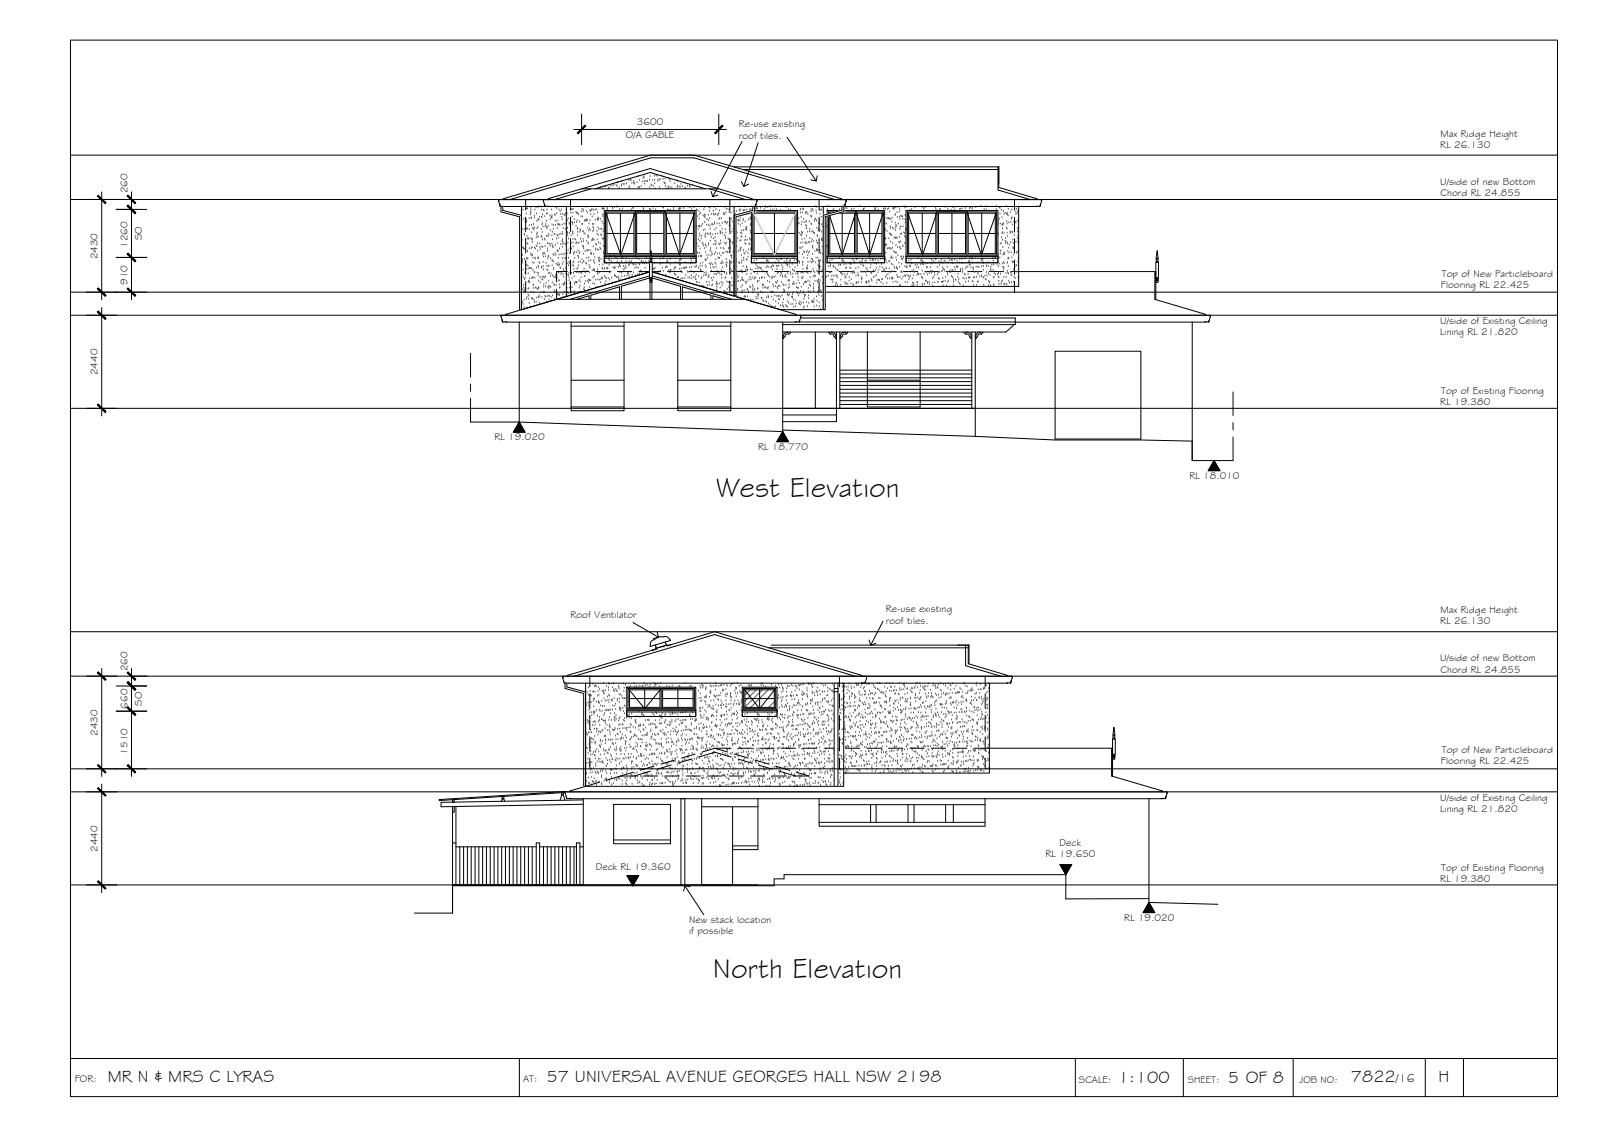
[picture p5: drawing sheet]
<svg xmlns="http://www.w3.org/2000/svg" width="420mm" height="297mm" viewBox="0 0 420 297" stroke-linecap="round" stroke-linejoin="round" font-family="sans-serif">
<defs><g id="words">
<g font-size="7.5">
<text x="187.9" y="130.3">West Elevation</text>
<text x="187" y="256.3">North Elevation</text>
</g>
<g font-size="4.5">
<text x="28.3" y="283.6">MR N &amp; MRS C LYRAS</text>
<text x="143.4" y="283.6">57 UNIVERSAL AVENUE GEORGES HALL NSW 2198</text>
<text x="293.2" y="283.9">1:100</text>
<text x="322.1" y="283.8">5 OF 8</text>
<text x="354.3" y="283.7">7822</text>
<text x="377.3" y="283.7">H</text>
</g>
<text font-size="3.2" x="366.1" y="283.7">/16</text>
<g font-size="2.6">
<text x="167" y="32.8">3600</text>
<text x="193.8" y="33.4">Re-use existing</text>
<text x="377.8" y="35.8">Max Ridge Height</text>
<text x="164.2" y="36.3">O/A GABLE</text>
<text x="193.8" y="36.3">roof tiles.</text>
<text x="377.7" y="38.7">RL 26.130</text>
<text x="33.4" y="50.7" transform="rotate(-90 33.4 50.7)">260</text>
<text x="377.7" y="48.4">U/side of new Bottom</text>
<text x="377.8" y="51.4">Chord RL 24.855</text>
<text x="33.4" y="65" transform="rotate(-90 33.4 65)">1260</text>
<text x="37.2" y="63" transform="rotate(-90 37.2 63)">SO</text>
<text x="25.6" y="68" transform="rotate(-90 25.6 68)">2430</text>
<text x="33.4" y="74.7" transform="rotate(-90 33.4 74.7)">910</text>
<text x="377.9" y="75.4">Flooring RL 22.425</text>
<text x="378.1" y="72.5">Top of New Particleboard</text>
<text x="377.7" y="84.9">U/side of Existing Ceiling</text>
<text x="377.7" y="87.9">Lining RL 21.820</text>
<text x="25.6" y="98.4" transform="rotate(-90 25.6 98.4)">2440</text>
<text x="377.7" y="106.2">RL 19.380</text>
<text x="378" y="103.3">Top of Existing Flooring</text>
<text x="129.7" y="115.5">RL 19.020</text>
<text x="198.8" y="117.9">RL 18.770</text>
<text x="311.9" y="125.6">RL 18.010</text>
<text x="232.3" y="160.5">Re-use existing</text>
<text x="377.8" y="160.8">Max Ridge Height</text>
<text x="149.6" y="162.2">Roof Ventilator</text>
<text x="232.3" y="163.5">roof tiles.</text>
<text x="377.7" y="163.7">RL 26.130</text>
<text x="377.7" y="173.4">U/side of new Bottom</text>
<text x="33.4" y="176" transform="rotate(-90 33.4 176)">260</text>
<text x="377.8" y="176.3">Chord RL 24.855</text>
<text x="33.4" y="185.8" transform="rotate(-90 33.4 185.8)">660</text>
<text x="37.2" y="185" transform="rotate(-90 37.2 185)">SO</text>
<text x="25.6" y="192.9" transform="rotate(-90 25.6 192.9)">2430</text>
<text x="33.4" y="197.8" transform="rotate(-90 33.4 197.8)">1510</text>
<text x="378.1" y="197.5">Top of New Particleboard</text>
<text x="377.9" y="200.4">Flooring RL 22.425</text>
<text x="377.7" y="209.9">U/side of Existing Ceiling</text>
<text x="377.7" y="212.8">Lining RL 21.820</text>
<text x="277.9" y="221.8">Deck</text>
<text x="25.6" y="223.3" transform="rotate(-90 25.6 223.3)">2440</text>
<text x="274.2" y="224.7">RL 19.650</text>
<text x="156.2" y="228.2">Deck RL 19.360</text>
<text x="377.7" y="231.2">RL 19.380</text>
<text x="378" y="228.3">Top of Existing Flooring</text>
<text x="180.7" y="241.9">New stack location</text>
<text x="180.7" y="244.8">if possible</text>
<text x="294.9" y="241.4">RL 19.020</text>
<text x="19.6" y="283.7">FOR:</text>
<text x="137.2" y="283.6">AT:</text>
<text x="282.9" y="283.9">SCALE:</text>
<text x="311.5" y="283.9">SHEET:</text>
<text x="340.7" y="283.9">JOB NO:</text>
</g>
</g></defs>
<!-- layer: HATCH -->
<g fill="none" stroke="#545454" stroke-width=".26">
<path d="M136.8 59.1h.1M137.1 55.1h.1M137.4 57.5h.1M137.8 58.2h.1M137.8 54.8h.1M138 58.3h.1M138 57.6h.1M138 56.1h.1M138.1 54.8h.1M138.1 58.1h.1M138.4 54.8h.1M138.8 57.3h.1"/>
<path d="M138.8 59.2h.1M139.1 55.7h.1M139.1 56.3h.1M139.2 54.6h.1M139.3 55.2h.1M139.3 55.9h.1M139.3 57.3h.1M139.3 57.1h.1M139.4 59.1h.1M139.7 59.9h.1M139.9 58.9h.1M140.1 57.2h.1"/>
<path d="M140.2 56.7h.1M140.2 59.8h.1M140.3 55.1h.1M140.6 54.5h.1M140.7 56.1h.1M140.8 58h.1M140.8 60h.1M141.1 59.7h.1M141.1 54.4h.1M141.1 57.6h.1M141.3 57.8h.1M141.4 54.2h.1"/>
<path d="M141.5 57h.1M141.9 54.3h.1M142 55.1h.1M142 56.9h.1M142.1 57h.1M142.1 59h.1M142.2 58.6h.1M142.3 56.3h.1M142.4 59.5h.1M142.5 55.1h.1M142.6 55.3h.1M142.9 56.8h.1"/>
<path d="M143 59.4h.1M143.1 58.9h.1M143.2 59.5h.1M143.3 56.1h.1M143.4 58h.1M143.4 59.7h.1M143.5 55.1h.1M143.5 56.1h.1M143.8 59.3h.1M144.2 56.6h.1M144.3 57.6h.1M144.6 57h.1"/>
<path d="M144.7 55h.1M144.7 57h.1M144.7 57.2h.1M144.8 56.6h.1M144.8 58.9h.1M145.2 59.1h.1M145.4 56.3h.1M145.6 56.4h.1M145.6 58h.1M145.7 59h.1M145.8 54.5h.1M146 56h.1"/>
<path d="M146 54.7h.1M146.1 57.9h.1M146.2 59.9h.1M146.3 58.9h.1M146.5 58.9h.1M146.6 55h.1M146.6 58.9h.1M146.8 59.1h.1M146.9 55.5h.1M147 56.3h.1M147.3 55h.1M147.3 57h.1"/>
<path d="M147.4 59h.1M147.5 57.6h.1M147.5 56.2h.1M147.7 59.9h.1M147.9 58.8h.1M147.9 56.4h.1M148.1 56.6h.1M148.3 56.1h.1M148.4 58.7h.1M148.6 56.3h.1M148.7 55.9h.1M148.8 57.9h.1"/>
<path d="M148.8 59.9h.1M149 57.4h.1M149.3 58.6h.1M149.4 58.9h.1M149.7 55.9h.1M149.8 55h.1M150 54.9h.1M150 58.3h.1M150.1 56.9h.1M150.1 58.9h.1M150.2 58.5h.1M150.2 55.8h.1"/>
<path d="M150.3 54.9h.1M150.6 57.6h.1M150.7 58.4h.1M151.1 55.7h.1M151.1 59.3h.1M151.2 58.3h.1M151.3 56h.1M151.3 55.9h.1M151.4 57.9h.1M151.4 59.9h.1M151.5 56h.1M151.8 56.3h.1"/>
<path d="M152 58.2h.1M152.4 56.8h.1M152.4 55.5h.1M152.6 58.9h.1M152.7 54.9h.1M152.7 56.9h.1M152.8 58.8h.1M153 55h.1M153 55.5h.1M153.4 58.1h.1M153.4 57.8h.1M153.6 57.9h.1"/>
<path d="M153.7 54.3h.1M153.8 57.6h.1M153.8 55.4h.1M153.9 58h.1M154 55.9h.1M154.1 57.8h.1M154.2 59.8h.1M154.5 58.7h.1M154.7 55.3h.1M154.7 57.9h.1M154.9 55.4h.1M154.9 56.3h.1"/>
<path d="M155.2 55.2h.1M155.3 54.9h.1M155.3 56.9h.1M155.4 58.8h.1M155.5 59.7h.1M155.7 59.8h.1M155.7 55.1h.1M155.8 58.8h.1M155.8 56.2h.1M156.1 57.7h.1M156.1 55h.1M156.5 55h.1"/>
<path d="M156.6 57.6h.1M156.7 55.8h.1M156.8 57.8h.1M156.8 57.2h.1M156.8 59.7h.1M157 57.6h.1M157 49.4h.1M157 57.3h.1M157.5 57.5h.1M157.5 49.1h.1M157.9 58.2h.1M157.9 54.8h.1"/>
<path d="M158 54.8h.1M158 49.1h.1M158.1 56.8h.1M158.1 56.3h.1M158.1 54.7h.1M158.1 58.7h.1M158.3 54.9h.1M158.4 54.8h.1M158.7 48.8h.1M158.9 49h.1M159.3 54.6h.1M159.3 55h.1"/>
<path d="M159.6 49.4h.1M159.8 49.3h.1M160.2 48.8h.1M160.6 54.5h.1M160.7 54.8h.1M160.8 48.7h.1M161 48.4h.1M161.2 54.4h.1M161.6 48.6h.1M161.7 54.3h.1M161.8 48.8h.1M161.9 47.8h.1"/>
<path d="M162 54.3h.1M162.1 48h.1M162.4 49.3h.1M162.5 55h.1M162.6 55.1h.1M163 48.4h.1M163 48.8h.1M163.1 47.6h.1M163.3 54.8h.1M163.5 48.3h.1M163.7 48.3h.1M164.3 48.2h.1"/>
<path d="M164.9 47.3h.1M165 49.3h.1M165 48.8h.1M165.3 47.2h.1M165.5 47.4h.1M165.6 55h.1M165.7 48.1h.1M166 54.5h.1M166 54.7h.1M166.2 47.6h.1M166.3 48h.1M166.4 48.3h.1"/>
<path d="M166.4 48.2h.1M167.1 47.9h.1M167.4 46.3h.1M167.4 49.1h.1M167.6 49.3h.1M167.7 47.3h.1M167.8 49.2h.1M168.2 48.8h.1M168.5 47.7h.1M168.7 46.6h.1M168.7 54.7h.1M168.8 55h.1"/>
<path d="M168.9 46.8h.1M168.9 46.3h.1M169 48.3h.1M169 47.6h.1M169.4 47.6h.1M169.8 47.6h.1M169.8 47.5h.1M170.3 47.2h.1M170.4 54.8h.1M170.4 49.2h.1M170.5 46.3h.1M170.6 55h.1"/>
<path d="M170.8 48.5h.1M171 48.7h.1M171.2 47.3h.1M171.3 54.7h.1M171.4 48.8h.1M171.6 46.2h.1M171.7 48.2h.1M171.7 47.3h.1M171.8 49.5h.1M171.9 55h.1M172.1 46h.1M172.3 46.2h.1"/>
<path d="M172.5 47.2h.1M172.5 47.6h.1M172.9 47.2h.1M173 49.2h.1M173.2 47h.1M173.7 46.3h.1M173.8 54.3h.1M173.9 47h.1M174 54.4h.1M174 54.6h.1M174.2 47.9h.1M174.4 48.1h.1"/>
<path d="M174.4 46.9h.1M174.5 48.8h.1M174.8 49.5h.1M175.1 55h.1M175.2 48.9h.1M175.3 46.8h.1M175.3 55.2h.1M175.4 49.4h.1M175.7 47.1h.1M175.7 47.6h.1M175.8 49.1h.1M175.8 55.1h.1"/>
<path d="M176.2 49.3h.1M176.6 55h.1M176.7 54.5h.1M177 48.1h.1M177.6 47.4h.1M177.6 49.1h.1M177.7 48.8h.1M177.7 47.5h.1M178 54.8h.1M178.1 49.1h.1M178.2 54.7h.1M178.3 55h.1"/>
<path d="M178.4 49.1h.1M178.5 54.7h.1M178.6 48.3h.1M179 49h.1M179.3 54.6h.1M179.4 54.6h.1M179.6 49.3h.1M179.7 48h.1M179.8 49.4h.1M180.3 48.8h.1M180.7 54.5h.1M180.8 48.8h.1"/>
<path d="M180.9 48.7h.1M181 49.1h.1M181.3 54.4h.1M181.4 55h.1M181.7 48.6h.1M182 54.5h.1M182.1 54.3h.1M182.6 59.5h.1M182.6 55h.1M182.8 55.2h.1M183 56.8h.1M183.1 59.4h.1"/>
<path d="M183.3 55.5h.1M183.4 57.4h.1M183.4 59.4h.1M183.4 56.3h.1M183.6 59.6h.1M183.7 56h.1M184 59.3h.1M184.2 58.8h.1M184.4 56.6h.1M184.6 55h.1M184.7 54.4h.1M184.7 56.9h.1"/>
<path d="M184.7 56.4h.1M184.8 58.3h.1M184.9 57.1h.1M184.9 56.5h.1M185.3 59.1h.1M185.4 57.5h.1M185.8 56.4h.1M185.8 57.9h.1M185.9 59h.1M186 54.4h.1M186.1 55.4h.1M186.1 57.3h.1"/>
<path d="M186.2 59.3h.1M186.2 54.6h.1M186.6 56.2h.1M186.7 58.9h.1M186.8 58.8h.1M187 59h.1M187.1 55.4h.1M187.1 56.2h.1M187.3 54.4h.1M187.4 56.4h.1M187.4 58.8h.1M187.4 58.3h.1"/>
<path d="M187.7 56.2h.1M187.8 55h.1M187.9 59.8h.1M188.1 58.7h.1M188.1 56.3h.1M188.3 56.5h.1M188.5 56.1h.1M188.6 57.5h.1M188.6 58.7h.1M188.7 55.3h.1M188.8 57.3h.1M188.8 59.3h.1"/>
<path d="M189.2 57.3h.1M189.4 58.6h.1M189.7 56.2h.1M189.9 55.9h.1M190 54.3h.1M190.1 56.3h.1M190.1 58.2h.1M190.2 58.2h.1M190.4 58.4h.1M190.4 55.8h.1M190.5 54.8h.1M190.6 58.8h.1"/>
<path d="M190.8 58.4h.1M190.9 55h.1M191.2 55.7h.1M191.3 59.2h.1M191.3 55.4h.1M191.3 58.3h.1M191.4 57.3h.1M191.4 59.3h.1M191.5 55.7h.1M191.7 55.9h.1M191.8 57.5h.1M192.2 58.2h.1"/>
<path d="M192.6 56.7h.1M192.6 55.5h.1M192.7 54.3h.1M192.8 56.3h.1M192.8 58.2h.1M192.9 56.2h.1M193.1 55.4h.1M193.6 58h.1M193.6 57.7h.1M193.7 58.8h.1M193.8 57.8h.1M193.9 54.2h.1"/>
<path d="M194 55.3h.1M194.1 55.3h.1M194.1 57.9h.1M194.1 55h.1M194.1 57.2h.1M194.2 59.2h.1M194.7 58.6h.1M194.9 55.2h.1M194.9 57.8h.1M194.9 57.5h.1M195.1 55.3h.1M195.3 54.3h.1"/>
<path d="M195.3 55.2h.1M195.4 56.3h.1M195.4 58.2h.1M195.7 59.6h.1M195.8 59.7h.1M195.9 55.1h.1M196 56.1h.1M196.1 56.2h.1M196.3 57.7h.1M196.7 55.2h.1M196.7 55h.1M196.8 57.2h.1"/>
<path d="M196.8 57.6h.1M196.8 59.1h.1M196.9 58.8h.1M197 57.1h.1M197.3 55h.1M198 54.2h.1M198.1 54.8h.1M198.3 54.6h.1M198.5 54.8h.1M198.6 54.7h.1M199.4 54.6h.1M200.4 55h.1"/>
<path d="M200.7 54.2h.1M200.8 54.4h.1M201.3 54.4h.1M201.9 54.2h.1M202.1 55.1h.1M202.2 54.2h.1M202.7 55h.1M203.3 54.2h.1M203.6 54.9h.1M204.7 55.1h.1M206.1 54.4h.1M206.8 54.9h.1"/>
<path d="M207.3 55.1h.1M209.2 57.2h.1M209.4 57.4h.1M209.5 58.5h.1M209.5 58.8h.1M209.9 54.9h.1M210 55.9h.1M210.1 55h.1M210.1 57h.1M210.2 58.9h.1M210.3 58.2h.1M210.5 55.8h.1"/>
<path d="M210.6 54.8h.1M210.7 54.9h.1M210.7 57.5h.1M210.9 58.4h.1M211.3 55.7h.1M211.3 59.1h.1M211.4 56h.1M211.4 58h.1M211.4 58.3h.1M211.5 60h.1M211.5 59.3h.1M211.6 55.7h.1"/>
<path d="M211.9 56.2h.1M212.2 58.2h.1M212.6 56.7h.1M212.7 55.5h.1M212.7 58.7h.1M212.7 55h.1M212.8 56.9h.1M212.8 56.8h.1M212.9 58.9h.1M213.1 54.9h.1M213.2 55.4h.1M213.6 58h.1"/>
<path d="M213.7 57.6h.1M213.9 57.5h.1M213.9 54.2h.1M214 55.3h.1M214.1 55.9h.1M214.1 54.3h.1M214.2 57.9h.1M214.2 59.9h.1M214.7 58.6h.1M214.9 58.7h.1M215 57.8h.1M215 55.2h.1"/>
<path d="M215.1 56.2h.1M215.3 55h.1M215.4 57h.1M215.4 55.1h.1M215.4 58.9h.1M215.8 59.5h.1M215.9 58.7h.1M216 56.9h.1M216.1 58.8h.1M216.2 59.6h.1M216.2 56.7h.1M216.6 56.9h.1"/>
<path d="M216.6 58.8h.1M216.8 59.5h.1M217 55h.1M217.1 54.2h.1M217.5 54.2h.1M218.5 55.1h.1M218.7 54.8h.1M220.1 55h.1M221.3 54.8h.1M221.9 54.6h.1M222.1 54.7h.1M223.3 54.9h.1"/>
<path d="M223.9 54.8h.1M225.5 54.1h.1M226.4 55h.1M226.5 54.9h.1M226.7 54.7h.1M229.3 54.7h.1M229.5 55.2h.1M229.6 54.9h.1M229.8 54.4h.1M230.3 55.1h.1M231.7 54.9h.1M231.9 54.7h.1"/>
<path d="M232.1 58.6h.1M232.2 54.8h.1M232.5 58.8h.1M232.6 57.4h.1M232.8 54.9h.1M232.9 57.2h.1M233.1 54.7h.1M233.1 57.4h.1M233.2 57.3h.1M233.3 55.6h.1M233.4 57.5h.1M233.5 59.5h.1"/>
<path d="M233.6 59.9h.1M233.6 57.5h.1M233.9 58.2h.1M234 57.2h.1M234.1 59.8h.1M234.2 54.7h.1M234.4 54.9h.1M234.4 54.5h.1M234.7 54.6h.1M234.7 56.5h.1M234.8 58.5h.1M234.8 56.2h.1"/>
<path d="M234.9 59.7h.1M235 54.5h.1M235 59.1h.1M235.1 59.3h.1M235.3 55.7h.1M235.4 57h.1M235.6 58.8h.1M235.8 54.3h.1M235.9 57h.1M236 55.6h.1M236 54.9h.1M236 57.5h.1"/>
<path d="M236.1 59.5h.1M236.3 56.6h.1M236.3 59.5h.1M236.5 56.8h.1M236.7 56.8h.1M236.8 57.5h.1M236.8 59.5h.1M237.2 54.2h.1M237.3 54.5h.1M237.3 57.6h.1M237.4 56.5h.1M237.5 58.5h.1"/>
<path d="M237.8 54.3h.1M238.7 55.1h.1M239.1 54.9h.1M239.9 54.5h.1M242 54.5h.1M242.3 54.9h.1M242.7 54.5h.1M245.3 54.4h.1M245.5 54.9h.1M246.5 54.9h.1M246.6 55h.1M247.9 54.4h.1"/>
<path d="M248.6 54.9h.1M249.6 55.2h.1M249.8 54.3h.1M250 54.5h.1M250.4 55h.1M250.7 54.3h.1M251.8 54.9h.1M252.3 54.8h.1M253.1 54.7h.1M253.3 54.3h.1M254.3 54.7h.1M254.5 54.5h.1"/>
<path d="M255 54.9h.1M255 54.4h.1M255.9 54.3h.1M257.2 54.1h.1M258.1 54.9h.1M258.7 54.2h.1M258.7 55h.1M261.3 54.9h.1M261.3 54.2h.1M261.8 58.8h.1M261.9 57.9h.1M262.1 57.4h.1"/>
<path d="M262.1 54.5h.1M262.3 56.1h.1M262.3 54.6h.1M262.4 58.7h.1M262.7 55.1h.1M262.8 57.1h.1M262.8 59h.1M262.9 58.9h.1M262.9 60h.1M263.1 59h.1M263.2 55.4h.1M263.2 58.6h.1"/>
<path d="M263.3 56.2h.1M263.6 55.9h.1M263.9 54.2h.1M263.9 59.8h.1M264 56.1h.1M264.1 58.1h.1M264.1 58.7h.1M264.2 55.9h.1M264.2 56.4h.1M264.4 56.6h.1M264.4 54.9h.1M264.6 58.4h.1"/>
<path d="M265 55.7h.1M265.1 58.4h.1M265.2 57.4h.1M265.3 57.4h.1M265.4 55.1h.1M265.4 57.1h.1M265.5 59h.1M265.9 58.3h.1M266.1 60h.1M266.3 58.3h.1M266.4 55.6h.1M266.5 56.2h.1"/>
<path d="M266.5 58.5h.1M266.6 54.9h.1M266.7 56h.1M266.8 58h.1M266.9 60h.1M266.9 55.5h.1M136.8 61h.1M136.9 72.1h.1M136.9 69.1h.1M136.9 63h.1M137 64.9h.1M137 60.2h.1"/>
<path d="M137 68.5h.1M137 79.2h.1M137 66.9h.1M137 68.1h.1M137.1 68.8h.1M137.1 76h.1M137.2 70.8h.1M137.2 79.8h.1M137.2 65.1h.1M137.3 72.8h.1M137.3 65.2h.1M137.3 74.7h.1"/>
<path d="M137.4 76.7h.1M137.4 75.4h.1M137.4 65.2h.1M137.4 78.6h.1M137.5 65.4h.1M137.5 76.3h.1M137.5 60.1h.1M137.5 61.7h.1M137.5 73.3h.1M137.6 68h.1M137.6 61.4h.1M137.7 75.9h.1"/>
<path d="M137.7 76.5h.1M137.7 71.6h.1M137.8 72.9h.1M137.9 62.7h.1M138 70.6h.1M138 69.5h.1M138.1 78.5h.1M138.1 67.8h.1M138.2 60h.1M138.2 69.6h.1M138.2 78h.1M138.2 62h.1"/>
<path d="M138.3 63.9h.1M138.3 66h.1M138.3 60h.1M138.4 65.9h.1M138.4 67.9h.1M138.4 64h.1M138.4 62.6h.1M138.5 69.8h.1M138.5 75.8h.1M138.5 70.5h.1M138.5 77.3h.1M138.5 71.8h.1"/>
<path d="M138.5 74.1h.1M138.5 62.6h.1M138.6 78.4h.1M138.6 73.7h.1M138.7 75.7h.1M138.7 62.7h.1M138.7 77.6h.1M138.8 73.9h.1M138.8 60.2h.1M138.8 79.6h.1M138.8 65.2h.1M138.9 70.4h.1"/>
<path d="M138.9 73.1h.1M138.9 74h.1M139.1 70.4h.1M139.2 66.5h.1M139.3 62.5h.1M139.3 67h.1M139.3 70.4h.1M139.3 76.7h.1M139.4 65.1h.1M139.4 78.3h.1M139.5 61h.1M139.5 73h.1"/>
<path d="M139.5 67.1h.1M139.5 63h.1M139.5 78.2h.1M139.6 65h.1M139.6 62.7h.1M139.6 63.6h.1M139.6 66.9h.1M139.7 68.9h.1M139.7 72.9h.1M139.7 78.4h.1M139.8 70.8h.1M139.8 67.7h.1"/>
<path d="M139.8 72.8h.1M139.8 60.1h.1M139.8 74.8h.1M139.9 75.6h.1M139.9 74.7h.1M140 76.7h.1M140 78.6h.1M140 60.3h.1M140 69.1h.1M140.1 71.4h.1M140.2 79.2h.1M140.2 65h.1"/>
<path d="M140.3 71.5h.1M140.3 72.9h.1M140.3 67.7h.1M140.4 75.5h.1M140.4 67.9h.1M140.4 65.2h.1M140.6 75.4h.1M140.6 64.5h.1M140.6 79.2h.1M140.6 62.3h.1M140.7 70.2h.1M140.8 61.4h.1"/>
<path d="M140.8 78.1h.1M140.8 64.7h.1M140.9 75.8h.1M140.9 71.6h.1M140.9 61.9h.1M140.9 61.1h.1M141 63.9h.1M141 65.9h.1M141 75.9h.1M141.1 67.8h.1M141.1 69.8h.1M141.1 67.6h.1"/>
<path d="M141.1 72.3h.1M141.2 62.3h.1M141.2 71.7h.1M141.2 75.4h.1M141.3 70.2h.1M141.3 67.8h.1M141.3 73.7h.1M141.3 78.1h.1M141.3 75.6h.1M141.4 78h.1M141.4 68.9h.1M141.4 77.6h.1"/>
<path d="M141.5 79.6h.1M141.6 64h.1M141.6 69h.1M141.6 64.9h.1M141.7 72.7h.1M141.7 74.1h.1M141.7 65.5h.1M141.9 62h.1M141.9 76.7h.1M142 60.1h.1M142 62.2h.1M142.1 70.1h.1"/>
<path d="M142.1 70.3h.1M142.1 64.8h.1M142.1 62.2h.1M142.1 77.9h.1M142.2 73.3h.1M142.2 72.7h.1M142.2 60.9h.1M142.3 62.9h.1M142.3 64.8h.1M142.4 73.4h.1M142.4 66.8h.1M142.4 66.5h.1"/>
<path d="M142.5 68.8h.1M142.5 69.9h.1M142.5 70.7h.1M142.5 67.4h.1M142.5 76.7h.1M142.6 72.7h.1M142.6 75.2h.1M142.6 74.6h.1M142.7 66.4h.1M142.7 76.6h.1M142.8 78.5h.1M142.8 62.7h.1"/>
<path d="M142.9 72.9h.1M142.9 66.6h.1M142.9 77.7h.1M142.9 64.7h.1M143 63h.1M143 72.6h.1M143.1 67.3h.1M143.1 75.2h.1M143.1 77.8h.1M143.2 69h.1M143.2 74.2h.1M143.3 79.2h.1"/>
<path d="M143.4 62h.1M143.4 60h.1M143.5 69.9h.1M143.5 70.8h.1M143.5 61.9h.1M143.5 77.8h.1M143.6 63.9h.1M143.6 65.2h.1M143.6 65.9h.1M143.7 70.9h.1M143.7 67.8h.1M143.7 75.4h.1"/>
<path d="M143.7 69.8h.1M143.8 67.4h.1M143.8 71.7h.1M143.9 73.7h.1M143.9 67.2h.1M143.9 61.9h.1M143.9 61.4h.1M143.9 75.7h.1M143.9 75.1h.1M144 69.8h.1M144 77.6h.1M144 63.9h.1"/>
<path d="M144 78.6h.1M144 71.6h.1M144.1 77.7h.1M144.2 64.1h.1M144.2 75.2h.1M144.3 60.5h.1M144.3 64.5h.1M144.4 72.4h.1M144.4 67.8h.1M144.4 75.3h.1M144.5 78h.1M144.5 71.8h.1"/>
<path d="M144.7 61.8h.1M144.7 64h.1M144.8 68.3h.1M144.8 69.7h.1M144.9 60.9h.1M144.9 64.4h.1M144.9 74.1h.1M144.9 77.6h.1M144.9 62.9h.1M144.9 72.3h.1M145 68.5h.1M145 64.8h.1"/>
<path d="M145.1 66.8h.1M145.1 64.9h.1M145.1 60.1h.1M145.1 68.7h.1M145.2 70.7h.1M145.2 70.3h.1M145.3 72.6h.1M145.3 67h.1M145.3 74.6h.1M145.3 61.4h.1M145.3 76.2h.1M145.3 74.9h.1"/>
<path d="M145.4 76.6h.1M145.4 78.5h.1M145.5 61.6h.1M145.5 72.7h.1M145.6 66.5h.1M145.7 64.3h.1M145.7 76.7h.1M145.7 72.2h.1M145.7 72.9h.1M145.8 66.9h.1M145.8 69.3h.1M145.9 74.8h.1"/>
<path d="M145.9 62.7h.1M146.1 72.9h.1M146.1 65.8h.1M146.1 61.6h.1M146.2 69.5h.1M146.2 61.8h.1M146.3 77.4h.1M146.3 66h.1M146.3 63.8h.1M146.3 77.1h.1M146.4 65.8h.1M146.4 69h.1"/>
<path d="M146.4 62.4h.1M146.4 67.7h.1M146.5 69.7h.1M146.5 77.3h.1M146.5 71.6h.1M146.6 66.8h.1M146.6 73.6h.1M146.6 73.7h.1M146.6 61.6h.1M146.7 75.6h.1M146.7 74.7h.1M146.7 69.4h.1"/>
<path d="M146.8 77.5h.1M146.8 65.2h.1M146.8 77.3h.1M146.9 70.2h.1M146.9 75.4h.1M147.1 64.1h.1M147.1 70.4h.1M147.1 61.4h.1M147.1 72h.1M147.2 66.8h.1M147.2 71.6h.1M147.4 63.3h.1"/>
<path d="M147.5 60.9h.1M147.5 61.5h.1M147.5 62.9h.1M147.5 69.3h.1M147.6 64.8h.1M147.6 64.1h.1M147.6 67.8h.1M147.6 63.5h.1M147.6 77.2h.1M147.6 66.8h.1M147.6 74.6h.1M147.7 72h.1"/>
<path d="M147.7 78h.1M147.7 68.7h.1M147.8 70.7h.1M147.8 74.8h.1M147.8 72.7h.1M147.9 74.6h.1M147.9 64h.1M147.9 71.2h.1M148 76.6h.1M148 66.6h.1M148 74.1h.1M148.1 74.5h.1"/>
<path d="M148.2 67.7h.1M148.3 60.1h.1M148.4 67.9h.1M148.4 64h.1M148.4 70.3h.1M148.5 64.3h.1M148.5 71.8h.1M148.5 66.6h.1M148.6 74.5h.1M148.7 60.8h.1M148.7 75.6h.1M148.7 66.5h.1"/>
<path d="M148.9 61.3h.1M148.9 76.7h.1M148.9 61.8h.1M148.9 61h.1M148.9 69.1h.1M148.9 72.1h.1M149 63.8h.1M149 77h.1M149 65.7h.1M149.1 67.7h.1M149.1 62.7h.1M149.1 72.3h.1"/>
<path d="M149.1 69.7h.1M149.2 71.6h.1M149.2 72.9h.1M149.3 68.7h.1M149.3 73.6h.1M149.3 75.5h.1M149.3 66.5h.1M149.4 61.2h.1M149.4 74.4h.1M149.5 69.1h.1M149.5 65.2h.1M149.5 77h.1"/>
<path d="M149.5 69h.1M149.7 65.4h.1M149.7 76.5h.1M149.8 63.8h.1M149.8 61.8h.1M149.9 71.7h.1M149.9 76.7h.1M149.9 65.2h.1M150 73.1h.1M150 75.4h.1M150.2 60.8h.1M150.2 61.1h.1"/>
<path d="M150.2 61.4h.1M150.2 69.6h.1M150.3 62.8h.1M150.3 69h.1M150.3 63.7h.1M150.3 64.7h.1M150.4 76.8h.1M150.4 71.6h.1M150.4 66.7h.1M150.4 69.8h.1M150.5 68.6h.1M150.5 70.6h.1"/>
<path d="M150.5 66.2h.1M150.6 72.6h.1M150.7 74.5h.1M150.7 76.5h.1M150.7 66.3h.1M150.7 67.8h.1M150.8 74.2h.1M150.8 62.7h.1M151 62.9h.1M151 74h.1M151.1 63.9h.1M151.1 63.6h.1"/>
<path d="M151.2 74.1h.1M151.2 71.5h.1M151.2 74.2h.1M151.2 66.2h.1M151.3 74.1h.1M151.3 70.6h.1M151.4 60.1h.1M151.5 61.8h.1M151.6 63.8h.1M151.6 70.3h.1M151.6 67.1h.1M151.6 60.9h.1"/>
<path d="M151.6 65.7h.1M151.7 68.8h.1M151.7 67.7h.1M151.7 76.7h.1M151.8 69.7h.1M151.8 67.3h.1M151.8 71.6h.1M151.9 63.7h.1M151.9 73.6h.1M151.9 66.5h.1M151.9 75.5h.1M152 76.7h.1"/>
<path d="M152.1 66.1h.1M152.1 75h.1M152.1 60.8h.1M152.1 60.2h.1M152.2 74h.1M152.2 68.7h.1M152.3 76.6h.1M152.3 62.7h.1M152.3 60.4h.1M152.3 71.5h.1M152.4 72.9h.1M152.5 63.4h.1"/>
<path d="M152.5 71.7h.1M152.6 71.3h.1M152.6 68.1h.1M152.7 69h.1M152.9 60.8h.1M152.9 64.6h.1M152.9 62.7h.1M152.9 60.7h.1M153 64.7h.1M153 68.6h.1M153 63.3h.1M153.1 66.6h.1"/>
<path d="M153.1 64.8h.1M153.1 65.2h.1M153.1 75.9h.1M153.1 68.6h.1M153.1 71.2h.1M153.2 61.2h.1M153.2 70.6h.1M153.2 75.4h.1M153.3 72.5h.1M153.3 76.1h.1M153.3 74.5h.1M153.4 72.5h.1"/>
<path d="M153.4 61.4h.1M153.5 65.9h.1M153.5 73.8h.1M153.5 71.6h.1M153.7 69h.1M153.8 69.2h.1M153.9 63.2h.1M153.9 67.8h.1M154 71.1h.1M154 65.6h.1M154 65.9h.1M154.1 73.7h.1"/>
<path d="M154.2 62.1h.1M154.2 61.7h.1M154.2 63.9h.1M154.3 63.7h.1M154.3 60.6h.1M154.4 74.1h.1M154.4 65.7h.1M154.4 62.3h.1M154.4 68.4h.1M154.4 73.4h.1M154.4 67.6h.1M154.5 69.6h.1"/>
<path d="M154.6 71.5h.1M154.6 60.1h.1M154.6 73.6h.1M154.6 73.5h.1M154.7 75.4h.1M154.7 70h.1M154.7 70.3h.1M154.8 65.8h.1M154.8 60.5h.1M154.9 73.6h.1M154.9 68.4h.1M154.9 66.5h.1"/>
<path d="M155.1 66.5h.1M155.1 66.7h.1M155.3 63.1h.1M155.3 70.9h.1M155.4 62.7h.1M155.5 60.8h.1M155.5 74.4h.1M155.5 62.8h.1M155.5 72.8h.1M155.6 64.7h.1M155.6 66.7h.1M155.7 60.4h.1"/>
<path d="M155.7 68.6h.1M155.7 70.9h.1M155.8 68.3h.1M155.8 70.6h.1M155.8 63h.1M155.8 72.5h.1M155.9 70.9h.1M155.9 69h.1M155.9 74.5h.1M155.9 71.1h.1M156 67.5h.1M156.2 65.6h.1"/>
<path d="M156.2 65.2h.1M156.3 73.4h.1M156.3 64.1h.1M156.4 75.4h.1M156.4 64.2h.1M156.5 75.3h.1M156.6 60.6h.1M156.6 61.4h.1M156.6 62.9h.1M156.7 70.8h.1M156.7 71.6h.1M156.7 65.5h.1"/>
<path d="M156.8 73.4h.1M156.8 71.9h.1M156.9 61.7h.1M157 63.7h.1M157 65.6h.1M157 68.4h.1M157.1 60.2h.1M157.1 67.8h.1M157.1 67.6h.1M157.1 68.1h.1M157.1 69.5h.1M157.2 71.5h.1"/>
<path d="M157.2 68.6h.1M157.3 73.4h.1M157.3 65h.1M157.4 63.9h.1M157.5 74.1h.1M157.6 65.4h.1M157.6 61.6h.1M157.6 60.1h.1M157.6 73.3h.1M157.7 68h.1M157.8 60.1h.1M157.8 61.7h.1"/>
<path d="M157.8 72.8h.1M157.9 70.3h.1M158 62.7h.1M158 73h.1M158.1 70.6h.1M158.1 69.4h.1M158.2 60.7h.1M158.2 66.5h.1M158.3 62.6h.1M158.3 64.6h.1M158.4 66h.1M158.4 66.6h.1"/>
<path d="M158.4 60h.1M158.5 68.5h.1M158.5 70.5h.1M158.6 72.4h.1M158.6 70.5h.1M158.7 74.4h.1M158.7 72.8h.1M158.7 68.7h.1M158.7 67.2h.1M158.9 73.8h.1M158.9 67.7h.1M159 73.1h.1"/>
<path d="M159 69h.1M159.1 70.4h.1M159.3 70.5h.1M159.4 70.4h.1M159.5 73h.1M159.7 67.4h.1M159.7 68.2h.1M159.8 69.5h.1M159.8 71.5h.1M159.9 71.6h.1M159.9 73.5h.1M159.9 67.4h.1"/>
<path d="M159.9 68.3h.1M160.2 71.3h.1M160.2 67.3h.1M160.3 68.6h.1M160.4 72.9h.1M160.7 74.1h.1M160.8 70.2h.1M161 67.2h.1M161 70.3h.1M161.2 70.5h.1M161.2 72.3h.1M161.3 72.4h.1"/>
<path d="M161.3 70.2h.1M161.4 72.4h.1M161.6 67.7h.1M161.7 72.7h.1M161.9 72.8h.1M161.9 68.7h.1M162.2 70h.1M162.2 69h.1M162.3 72.7h.1M162.3 73.3h.1M162.5 69.4h.1M162.5 69.8h.1"/>
<path d="M162.6 71.4h.1M162.6 73.4h.1M162.7 69.9h.1M163 68.6h.1M163 71.6h.1M163.1 67.4h.1M163.1 72.6h.1M163.1 67.6h.1M163.3 67.7h.1M163.5 69.9h.1M163.6 70.8h.1M163.8 70.5h.1"/>
<path d="M163.9 72.4h.1M164.1 69.8h.1M164.2 68.6h.1M164.2 70.3h.1M164.3 67.6h.1M164.5 72.4h.1M164.6 71.7h.1M164.8 71.9h.1M164.9 69.7h.1M165 72.3h.1M165 72.8h.1M165 68.7h.1"/>
<path d="M165.1 69.4h.1M165.2 71.4h.1M165.4 69h.1M165.6 68.6h.1M165.7 72.7h.1M165.8 72.2h.1M165.9 69.2h.1M166.1 69.4h.1M166.2 71.6h.1M166.2 67.4h.1M166.3 69.5h.1M166.5 70.4h.1"/>
<path d="M166.6 72.3h.1M166.8 69.4h.1M166.9 67.6h.1M167 70.2h.1M167.2 72h.1M167.4 70.3h.1M167.6 68h.1M167.6 69.3h.1M167.7 71.9h.1M167.8 69.4h.1M167.8 71.4h.1M168 71.1h.1"/>
<path d="M168.2 71.3h.1M168.2 68.7h.1M168.3 68.5h.1M168.5 69h.1M168.6 71.8h.1M168.8 68.8h.1M169 69.1h.1M169.2 70.3h.1M169.3 68.7h.1M169.4 71.5h.1M169.4 67.4h.1M169.5 69.1h.1"/>
<path d="M169.6 67.6h.1M170.2 68.6h.1M170.4 69h.1M170.5 67.2h-12v1.7h11.9M170.9 67.2h11.7v1.7h-11.5M171.4 70.5h.1M171.6 70.7h.1M171.7 69h.1M171.8 70.3h.1M172.5 71.5h.1M172.7 71.3h.1M173.2 69.3h.1"/>
<path d="M173.2 68h.1M173.2 71.2h.1M173.7 70.3h.1M173.8 69h.1M174 67.8h.1M174 71.1h.1M174.5 70.2h.1M174.6 72.2h.1M174.8 69.9h.1M174.9 69h.1M174.9 68.7h.1M175 70.1h.1"/>
<path d="M175 68.4h.1M175.1 68.8h.1M175.4 70.9h.1M175.7 71.5h.1M175.8 69.3h.1M175.8 68h.1M175.8 71.3h.1M175.8 70.9h.1M175.9 70.9h.1M176.8 70.8h.1M176.9 71.9h.1M176.9 70.3h.1"/>
<path d="M177 72h.1M177.2 70.2h.1M177.2 68.9h.1M177.3 72.2h.1M177.7 72.8h.1M177.9 72.8h.1M178 69h.1M178.1 70.6h.1M178.2 69.4h.1M178.2 68.4h.1M178.4 69.5h.1M178.4 68.1h.1"/>
<path d="M178.5 69.2h.1M178.5 67.9h.1M178.5 68.3h.1M178.6 71.2h.1M178.6 73.1h.1M178.7 70.5h.1M178.8 71.5h.1M179.1 73.1h.1M179.2 70.4h.1M179.5 70.4h.1M179.6 73h.1M179.8 70.2h.1"/>
<path d="M179.8 68.9h.1M179.9 72.2h.1M180 70.3h.1M180.2 71.3h.1M180.4 72.9h.1M180.4 71.4h.1M180.9 72.8h.1M180.9 70.2h.1M181.2 69.2h.1M181.2 67.8h.1M181.2 69h.1M181.2 71.1h.1"/>
<path d="M181.3 73.1h.1M181.3 72.3h.1M181.3 68.4h.1M181.4 70.1h.1M181.7 69h.1M181.7 67.5h.1M181.8 72.7h.1M181.9 67.7h.1M182 71.5h.1M182.2 70h.1M182.3 73.2h.1M182.4 72.6h.1"/>
<path d="M182.5 70.1h.1M182.5 73.4h.1M182.5 68.8h.1M182.6 72.1h.1M182.6 69.8h.1M182.7 74h.1M182.7 67.3h.1M182.7 63.9h.1M182.8 74.1h.1M182.9 66.3h.1M183.1 66.5h.1M183.1 60.1h.1"/>
<path d="M183.1 64.7h.1M183.2 62.9h.1M183.2 72.5h.1M183.2 67.3h.1M183.2 70.3h.1M183.4 74.2h.1M183.5 61.4h.1M183.5 66.4h.1M183.5 62h.1M183.6 63.3h.1M183.6 65.3h.1M183.6 69.8h.1"/>
<path d="M183.6 70.7h.1M183.7 67.2h.1M183.8 69.2h.1M183.8 71.1h.1M183.8 70.9h.1M183.9 73.1h.1M183.9 62.6h.1M183.9 75h.1M183.9 67.3h.1M184 67.2h.1M184 72.8h.1M184.1 61.9h.1"/>
<path d="M184.1 75h.1M184.2 69.8h.1M184.2 63.8h.1M184.3 69h.1M184.4 64h.1M184.4 75.1h.1M184.5 64.5h.1M184.5 60.4h.1M184.6 72.4h.1M184.6 75.3h.1M184.7 71.7h.1M184.7 65.2h.1"/>
<path d="M184.8 75.3h.1M184.9 60.3h.1M184.9 61.8h.1M184.9 62.3h.1M184.9 68.2h.1M185 69.7h.1M185 64.2h.1M185 64.4h.1M185 61.3h.1M185.1 66.2h.1M185.1 72.3h.1M185.1 68.1h.1"/>
<path d="M185.1 68.4h.1M185.2 71.5h.1M185.2 70.1h.1M185.3 72h.1M185.3 64.8h.1M185.3 74h.1M185.4 67h.1M185.5 74.9h.1M185.5 61.3h.1M185.6 67.7h.1M185.7 61.5h.1M185.7 72.6h.1"/>
<path d="M185.8 64.3h.1M185.9 63.9h.1M185.9 72.2h.1M185.9 72.8h.1M185.9 66.9h.1M186 74.1h.1M186 74.8h.1M186 69.2h.1M186.3 61.2h.1M186.3 60.1h.1M186.3 65.7h.1M186.3 61.6h.1"/>
<path d="M186.3 63.2h.1M186.4 69.5h.1M186.4 70.3h.1M186.4 65.2h.1M186.4 67.1h.1M186.4 65.9h.1M186.5 69.1h.1M186.5 62.3h.1M186.6 71h.1M186.6 73h.1M186.7 74.9h.1M186.7 66.4h.1"/>
<path d="M186.8 66.8h.1M186.8 61.5h.1M186.8 73.6h.1M186.8 74.7h.1M186.9 69.4h.1M187 70.1h.1M187.1 62.6h.1M187.2 72.8h.1M187.2 64.1h.1M187.2 70.3h.1M187.3 72h.1M187.3 66.7h.1"/>
<path d="M187.5 60.3h.1M187.5 69h.1M187.5 62.3h.1M187.6 63.2h.1M187.6 64.2h.1M187.6 61.4h.1M187.7 66.2h.1M187.7 69.3h.1M187.7 68.1h.1M187.7 64h.1M187.8 63.4h.1M187.8 70.1h.1"/>
<path d="M187.8 74.5h.1M187.8 71.9h.1M187.9 72.1h.1M187.9 65.2h.1M187.9 74h.1M188 76h.1M188 74.7h.1M188 75.3h.1M188.1 71.1h.1M188.2 66.6h.1M188.2 74.5h.1M188.2 61.3h.1"/>
<path d="M188.3 71.5h.1M188.3 67.6h.1M188.5 67.8h.1M188.6 63.9h.1M188.6 71.8h.1M188.6 64.2h.1M188.7 66.5h.1M188.7 67.7h.1M188.8 74.4h.1M188.9 60.7h.1M188.9 75.5h.1M188.9 61.2h.1"/>
<path d="M189 63.2h.1M189 61.2h.1M189 65.1h.1M189 63.9h.1M189.1 60.9h.1M189.1 69.1h.1M189.1 67.1h.1M189.1 72h.1M189.2 74.1h.1M189.2 69h.1M189.2 71h.1M189.3 73h.1"/>
<path d="M189.3 72.2h.1M189.4 74.9h.1M189.4 60.1h.1M189.4 68.6h.1M189.5 66.4h.1M189.5 61.2h.1M189.5 70.2h.1M189.6 74.3h.1M189.6 69.1h.1M189.7 65.1h.1M189.8 65.3h.1M189.9 66.4h.1"/>
<path d="M189.9 76.4h.1M190 63.7h.1M190 61.7h.1M190 76.6h.1M190 71.6h.1M190.1 76.6h.1M190.2 73h.1M190.2 60.2h.1M190.2 62.6h.1M190.3 62.2h.1M190.3 64.1h.1M190.4 61.1h.1"/>
<path d="M190.4 72.8h.1M190.4 66.1h.1M190.4 69.5h.1M190.4 69h.1M190.5 68h.1M190.5 63.7h.1M190.5 70h.1M190.5 76.8h.1M190.5 71.6h.1M190.6 72h.1M190.6 69.7h.1M190.7 73.9h.1"/>
<path d="M190.7 69h.1M190.7 66.1h.1M190.7 75.9h.1M190.9 66.3h.1M191 74.1h.1M191 62.6h.1M191.1 65.2h.1M191.1 62.8h.1M191.2 75.3h.1M191.2 73.9h.1M191.3 63.6h.1M191.4 71.5h.1"/>
<path d="M191.4 61.3h.1M191.4 74.1h.1M191.4 66.2h.1M191.5 74.1h.1M191.5 61.2h.1M191.5 71.5h.1M191.5 70.5h.1M191.6 63.2h.1M191.6 65.1h.1M191.7 67.1h.1M191.7 67h.1M191.8 69.1h.1"/>
<path d="M191.8 60.9h.1M191.8 71h.1M191.8 68.8h.1M191.9 73h.1M191.9 67.7h.1M191.9 76.7h.1M191.9 67.2h.1M191.9 74.9h.1M192 76.9h.1M192 63.6h.1M192.2 63.9h.1M192.2 66.1h.1"/>
<path d="M192.3 60.1h.1M192.3 74.9h.1M192.3 60.8h.1M192.3 74h.1M192.3 74.1h.1M192.3 68.7h.1M192.4 76.6h.1M192.5 60.3h.1M192.5 71.4h.1M192.6 60.1h.1M192.7 63.4h.1M192.7 70.2h.1"/>
<path d="M192.7 71.6h.1M192.8 71.3h.1M192.8 68h.1M192.9 60.2h.1M192.9 62.1h.1M193 64.1h.1M193 66.4h.1M193 64.6h.1M193.1 66.1h.1M193.1 60.7h.1M193.1 68h.1M193.1 76.6h.1"/>
<path d="M193.2 68.6h.1M193.2 70h.1M193.2 63.3h.1M193.2 64.7h.1M193.3 71.9h.1M193.3 76.5h.1M193.3 71.2h.1M193.3 75.8h.1M193.3 73.9h.1M193.3 61.1h.1M193.4 75.8h.1M193.4 62.6h.1"/>
<path d="M193.4 77.8h.1M193.5 76h.1M193.5 72.8h.1M193.6 72.4h.1M193.6 65.9h.1M193.7 73.8h.1M193.8 68.9h.1M193.9 69h.1M194 69.1h.1M194 63.2h.1M194.1 71.1h.1M194.1 65.5h.1"/>
<path d="M194.1 65.8h.1M194.2 65.1h.1M194.2 73.7h.1M194.3 61.1h.1M194.3 63.1h.1M194.3 75.3h.1M194.4 62.1h.1M194.4 76.8h.1M194.4 65h.1M194.4 67h.1M194.5 60.5h.1M194.5 69h.1"/>
<path d="M194.5 68.4h.1M194.5 61.3h.1M194.5 62.2h.1M194.6 70.9h.1M194.6 73.3h.1M194.6 72.9h.1M194.6 76.3h.1M194.7 71.5h.1M194.7 74.8h.1M194.8 76.8h.1M194.8 73.5h.1M194.9 69.9h.1"/>
<path d="M195 65.7h.1M195 60.5h.1M195 67.7h.1M195.1 73.6h.1M195.1 68.3h.1M195.1 66.5h.1M195.2 76.2h.1M195.2 77.9h.1M195.3 66.6h.1M195.4 77.7h.1M195.4 63.9h.1M195.4 63h.1"/>
<path d="M195.5 60.2h.1M195.5 74.1h.1M195.5 70.9h.1M195.5 62.1h.1M195.5 77.9h.1M195.6 64.1h.1M195.7 74.3h.1M195.7 66.1h.1M195.7 68h.1M195.7 60.1h.1M195.8 70h.1M195.8 60.3h.1"/>
<path d="M195.9 71.9h.1M195.9 70.2h.1M195.9 68.2h.1M195.9 70.9h.1M195.9 73.9h.1M195.9 63h.1M196 75.9h.1M196 76.1h.1M196 70.8h.1M196.1 77.8h.1M196.1 71h.1M196.2 66.4h.1"/>
<path d="M196.2 67.4h.1M196.3 76.6h.1M196.3 65.5h.1M196.4 73.4h.1M196.4 64h.1M196.4 78.7h.1M196.6 62.6h.1M196.6 64.1h.1M196.7 75.2h.1M196.7 72.8h.1M196.7 60.6h.1M196.8 62.9h.1"/>
<path d="M196.9 70.7h.1M196.9 75.4h.1M196.9 65.5h.1M196.9 61.1h.1M196.9 78.6h.1M197 73.4h.1M197 71.8h.1M197 63h.1M197 69h.1M197 65h.1M197.1 67.2h12.1v1.7h-12.1zM197.2 68.9h.1"/>
<path d="M197.2 70.9h.1M197.3 72.8h.1M197.4 74.8h.1M197.4 75.9h.1M197.4 76.8h.1M197.5 78.7h.1M197.5 75.3h.1M197.7 76.2h.1M197.8 73.3h.1M197.8 68.4h.1M197.8 71.5h.1M197.9 75.9h.1"/>
<path d="M198 72.8h.1M198.2 72.9h.1M198.2 70.6h.1M198.3 69.3h.1M198.3 78.4h.1M198.3 77.9h.1M198.4 68.2h.1M198.6 69.9h.1M198.6 71.8h.1M198.7 74h.1M198.7 73.8h.1M198.7 75.7h.1"/>
<path d="M198.8 70.5h.1M198.8 77.1h.1M198.8 77.7h.1M198.8 78.4h.1M198.9 77.3h.1M199 70.2h.1M199.1 73.7h.1M199.2 73.1h.1M199.3 70.3h.1M199.5 76.6h.1M199.5 70.4h.1M199.6 70.4h.1"/>
<path d="M199.7 78.3h.1M199.7 73h.1M199.8 68.9h.1M199.8 70.9h.1M199.8 78.1h.1M199.8 72.8h.1M199.9 72.8h.1M199.9 74.8h.1M200 76.8h.1M200.1 74.7h.1M200.1 78.7h.1M200.1 75.6h.1"/>
<path d="M200.2 69h.1M200.2 74.8h.1M200.3 79.1h.1M200.3 67.6h.1M200.4 71.2h.1M200.5 72.9h.1M200.6 75.5h.1M200.7 75.3h.1M200.8 79.1h.1M201 70.2h.1M201 68.4h.1M201 71.5h.1"/>
<path d="M201 79.2h.1M201 78.1h.1M201.1 68.1h.1M201.1 75.6h.1M201.2 69.8h.1M201.3 71.8h.1M201.3 68.5h.1M201.3 73.8h.1M201.4 72.2h.1M201.4 75.7h.1M201.5 77.7h.1M201.5 75.4h.1"/>
<path d="M201.5 70.1h.1M201.5 77.9h.1M201.5 68.7h.1M201.5 79.6h.1M201.6 72.3h.1M201.6 78h.1M201.8 74h.1M201.9 72.7h.1M202.1 76.6h.1M202.2 70.2h.1M202.3 70h.1M202.3 76.7h.1"/>
<path d="M202.4 77.9h.1M202.4 72.6h.1M202.4 73.2h.1M202.6 70.8h.1M202.6 72.8h.1M202.6 76.6h.1M202.7 69.7h.1M202.7 74.7h.1M202.8 76.7h.1M202.8 78.6h.1M202.8 75.2h.1M202.9 69.9h.1"/>
<path d="M203 72.8h.1M203.2 77.5h.1M203.2 72.5h.1M203.3 68.9h.1M203.4 75.1h.1M203.5 79.1h.1M203.5 74.1h.1M203.7 74.2h.1M203.7 69.8h.1M203.8 70.7h.1M203.8 68.1h.1M203.8 77.7h.1"/>
<path d="M203.8 69.9h.1M203.8 75.3h.1M203.9 71.8h.1M203.9 73.8h.1M204 75.7h.1M204.1 77.7h.1M204.1 79.6h.1M204.1 68.4h.1M204.2 71.5h.1M204.2 75h.1M204.2 69.8h.1M204.2 78.5h.1"/>
<path d="M204.3 77.7h.1M204.3 68.9h.1M204.4 78.6h.1M204.5 75.1h.1M204.6 72.3h.1M204.6 77.9h.1M204.7 67.9h.1M204.8 71.6h.1M204.9 68.1h.1M205 71.8h.1M205 74h.1M205 69.7h.1"/>
<path d="M205.1 77.5h.1M205.2 72.3h.1M205.2 70.8h.1M205.3 72.7h.1M205.3 79.5h.1M205.3 70.2h.1M205.4 74.7h.1M205.4 76.6h.1M205.5 78.6h.1M205.5 76h.1M205.6 74.9h.1M205.7 68.7h.1"/>
<path d="M205.7 76.2h.1M205.8 76.6h.1M205.8 72.6h.1M206 72.2h.1M206.1 69.1h.1M206.1 74.8h.1M206.2 72.8h.1M206.2 68.6h.1M206.3 69.3h.1M206.4 68.1h.1M206.4 69.5h.1M206.5 77.4h.1"/>
<path d="M206.5 68.9h.1M206.6 69.8h.1M206.6 71.7h.1M206.6 79.1h.1M206.6 77h.1M206.7 73.7h.1M206.7 75.6h.1M206.8 77.6h.1M206.8 73.5h.1M206.9 79.5h.1M206.9 74.7h.1M207 69.4h.1"/>
<path d="M207 75.3h.1M207 77.3h.1M207 73.7h.1M207 68.5h.1M207.1 70.1h.1M207.3 68.4h.1M207.3 71.5h.1M207.4 72h.1M207.4 79.9h.1M207.6 77.9h.1M207.8 69.3h.1M207.8 78.1h.1"/>
<path d="M207.8 77.9h.1M207.8 70.8h.1M207.9 77.2h.1M207.9 72.7h.1M207.9 71.9h.1M207.9 74.5h.1M208 74.7h.1M208 79.8h.1M208 76.7h.1M208.1 67.4h.1M208.1 78.6h.1M208.1 74h.1"/>
<path d="M208.2 71h.1M208.3 67.5h.1M208.3 74.5h.1M208.4 71.2h.1M208.4 68.3h.1M208.5 70.2h.1M208.7 78.9h.1M208.7 71.8h.1M208.8 79.7h.1M208.8 74.4h.1M208.9 75.4h.1M208.9 68.3h.1"/>
<path d="M209 76.6h.1M209.1 75.6h.1M209.1 68h.1M209.2 68.3h.1M209.2 69.1h.1M209.2 69.7h.1M209.2 62.6h.1M209.2 77h.1M209.2 72h.1M209.3 71.7h.1M209.3 73.6h.1M209.3 72.8h.1"/>
<path d="M209.4 75.6h.1M209.5 77.5h.1M209.5 68.5h.1M209.5 79.5h.1M209.6 66.4h.1M209.6 61.2h.1M209.7 74.3h.1M209.7 68.9h.1M209.7 68.7h.1M209.7 69h.1M209.7 79.8h.1M209.8 76.9h.1"/>
<path d="M209.8 65.1h.1M209.8 79.1h.1M209.9 80h.1M210 61.6h.1M210 76.4h.1M210 63.7h.1M210 65.1h.1M210.1 71.6h.1M210.1 75.3h.1M210.2 79.5h.1M210.2 61.8h.1M210.2 72.9h.1"/>
<path d="M210.3 60.9h.1M210.3 62.8h.1M210.4 61.3h.1M210.4 64.8h.1M210.4 73.1h.1M210.4 66.8h.1M210.4 61.1h.1M210.5 71.5h.1M210.5 68.7h.1M210.5 68.9h.1M210.5 69.5h.1M210.6 63.7h.1"/>
<path d="M210.6 70.7h.1M210.6 76.8h.1M210.6 72.6h.1M210.6 71.6h.1M210.7 74.6h.1M210.7 79.4h.1M210.8 76.6h.1M210.8 66h.1M210.8 78.5h.1M210.8 67.7h.1M211 66.2h.1M211 77.8h.1"/>
<path d="M211 77.3h.1M211 74.1h.1M211.1 62.6h.1M211.2 63.8h.1M211.2 77.5h.1M211.3 74h.1M211.3 73.9h.1M211.4 63.6h.1M211.5 71.5h.1M211.5 66.2h.1M211.5 79.3h.1M211.5 61.9h.1"/>
<path d="M211.5 70.4h.1M211.6 74.1h.1M211.6 60h.1M211.6 63.9h.1M211.7 65.8h.1M211.7 70.2h.1M211.7 67.8h.1M211.7 70.6h.1M211.8 69.7h.1M211.8 60.9h.1M211.8 67h.1M211.9 71.7h.1"/>
<path d="M211.9 68.8h.1M211.9 73.7h.1M212 76.6h.1M212 75.6h.1M212 66.4h.1M212.1 77.6h.1M212.1 78.3h.1M212.1 63.5h.1M212.1 79.5h.1M212.1 76.6h.1M212.3 63.7h.1M212.3 66.1h.1"/>
<path d="M212.3 74.8h.1M212.4 60.8h.1M212.4 62.6h.1M212.4 73.9h.1M212.4 60.1h.1M212.4 68.7h.1M212.5 76.6h.1M212.5 72.8h.1M212.5 75h.1M212.6 71.4h.1M212.8 63.4h.1M212.8 71.3h.1"/>
<path d="M212.8 68.9h.1M212.9 67.9h.1M212.9 60.8h.1M212.9 79.1h.1M213 62.8h.1M213 64.8h.1M213 68.1h.1M213.1 79.2h.1M213.1 66.7h.1M213.2 64.5h.1M213.2 68.7h.1M213.2 60.7h.1"/>
<path d="M213.2 65.1h.1M213.2 70.6h.1M213.3 68.6h.1M213.3 79.4h.1M213.3 72.6h.1M213.3 63.3h.1M213.3 76.5h.1M213.3 75.3h.1M213.4 74.6h.1M213.4 71.2h.1M213.4 61.1h.1M213.4 75.8h.1"/>
<path d="M213.4 76.5h.1M213.5 79.1h.1M213.5 78.5h.1M213.5 61.3h.1M213.6 61.2h.1M213.6 71.5h.1M213.6 72.3h.1M213.7 65.9h.1M213.8 73.8h.1M213.8 72.5h.1M213.9 68.9h.1M214 67.7h.1"/>
<path d="M214.1 63.2h.1M214.2 77.8h.1M214.2 65.4h.1M214.2 71.1h.1M214.2 65.8h.1M214.3 79h.1M214.3 61.8h.1M214.3 73.7h.1M214.3 63.8h.1M214.4 63.8h.1M214.4 65.6h.1M214.4 76.7h.1"/>
<path d="M214.4 65.7h.1M214.5 74h.1M214.5 62h.1M214.5 67.7h.1M214.6 69.6h.1M214.6 60.5h.1M214.6 76.9h.1M214.6 71.6h.1M214.6 68.4h.1M214.7 73.5h.1M214.7 73.3h.1M214.7 76.3h.1"/>
<path d="M214.7 60h.1M214.7 75.5h.1M214.8 77.5h.1M214.8 70.2h.1M214.9 79.4h.1M214.9 69.8h.1M215.1 65.7h.1M215.1 60.4h.1M215.1 73.6h.1M215.1 70h.1M215.2 68.3h.1M215.2 66.4h.1"/>
<path d="M215.3 76.2h.1M215.3 66.4h.1M215.3 76.6h.1M215.5 63h.1M215.5 77.7h.1M215.5 60.9h.1M215.5 62.6h.1M215.6 62.8h.1M215.6 70.9h.1M215.7 64.8h.1M215.7 78.8h.1M215.7 72.7h.1"/>
<path d="M215.7 63.1h.1M215.7 66.7h.1M215.7 74.2h.1M215.8 68.7h.1M215.8 70.6h.1M215.9 72.6h.1M215.9 74.4h.1M215.9 60.3h.1M215.9 72.7h.1M215.9 66.4h.1M216.1 60.3h.1M216.1 60.8h.1"/>
<path d="M216.2 71.4h.1M216.2 62.7h.1M216.2 64.7h.1M216.3 67.4h.1M216.3 62.6h.1M216.3 66.6h.1M216.3 71.6h.1M216.4 68.6h.1M216.4 72.8h.1M216.4 70.6h.1M216.5 68h.1M216.5 72.5h.1"/>
<path d="M216.6 74.5h.1M216.7 64.5h.1M216.7 64.7h.1M216.8 72.6h.1M216.8 69h.1M216.8 67.4h.1M216.9 64.7h.1M216.9 67.2h15.1v1.7h-15.1zM217.2 69.9h.1M217.2 72.4h.1M217.5 68.9h.1M217.6 71.5h.1"/>
<path d="M217.6 69.1h.1M217.6 68.4h.1M217.7 69.9h.1M217.8 69.5h.1M217.9 71.5h.1M217.9 73.4h.1M218.2 72.4h.1M218.2 68.2h.1M218.2 73.3h.1M218.4 74.1h.1M218.4 73.5h.1M218.5 69.9h.1"/>
<path d="M218.6 69.8h.1M218.7 72.4h.1M218.7 70.2h.1M219.1 74.9h.1M219.2 70.5h.1M219.2 72.4h.1M219.3 74.4h.1M219.3 74.3h.1M219.5 72.3h.1M219.5 70.8h.1M219.6 72.8h.1M219.6 74.9h.1"/>
<path d="M219.7 71h.1M219.9 69h.1M220 69.6h.1M220.1 67.6h.1M220.4 69.5h.1M220.5 71.5h.1M220.5 74.8h.1M220.5 69.5h.1M220.5 73.4h.1M220.6 71.8h.1M220.8 71.5h.1M220.8 68.4h.1"/>
<path d="M220.9 72.1h.1M221 68.1h.1M221.2 68.5h.1M221.3 69.4h.1M221.3 68.7h.1M221.4 72h.1M221.6 74.1h.1M221.6 72.7h.1M221.8 72.9h.1M221.8 70.4h.1M221.8 74.6h.1M221.9 72.4h.1"/>
<path d="M221.9 70.2h.1M221.9 69.3h.1M222 74.4h.1M222.3 71.9h.1M222.4 74.5h.1M222.7 69.2h.1M222.7 73.7h.1M222.7 72.8h.1M222.9 70.2h.1M223.1 69h.1M223.1 70.4h.1M223.1 69.4h.1"/>
<path d="M223.2 74.4h.1M223.2 71.4h.1M223.2 69.1h.1M223.3 73.4h.1M223.6 68.1h.1M223.6 71.7h.1M223.7 74.6h.1M223.9 74.8h.1M223.9 71.5h.1M224 68.4h.1M224 71.2h.1M224.1 69h.1"/>
<path d="M224.2 71.6h.1M224.2 68.9h.1M224.4 70.5h.1M224.5 72.4h.1M224.5 67.9h.1M224.6 74.4h.1M224.6 74.2h.1M224.7 74.1h.1M224.7 68.1h.1M225 71.5h.1M225 72.2h.1M225.1 70.2h.1"/>
<path d="M225.1 74.2h.1M225.2 72.3h.1M225.5 68.7h.1M225.8 69.4h.1M225.9 71.4h.1M225.9 72.8h.1M225.9 74.1h.1M225.9 73.3h.1M226.1 68.6h.1M226.1 73.1h.1M226.2 68.1h.1M226.3 69h.1"/>
<path d="M226.3 69.7h.1M226.4 71.4h.1M226.5 69.8h.1M226.9 71.3h.1M226.9 68.5h.1M227.1 71.5h.1M227.1 74.1h.1M227.1 68.4h.1M227.2 70.4h.1M227.2 72.3h.1M227.3 74.3h.1M227.3 74.2h.1"/>
<path d="M227.3 73.9h.1M227.4 70.6h.1M227.7 71.2h.1M227.8 73.8h.1M227.9 74.1h.1M227.9 67.4h.1M228.1 67.5h.1M228.2 75h.1M228.2 70.2h.1M228.3 68.3h.1M228.4 69.4h.1M228.4 71.6h.1"/>
<path d="M228.5 71.4h.1M228.5 73.3h.1M228.6 71.7h.1M228.7 73.7h.1M228.8 68.3h.1M229 68h.1M229 68.3h.1M229.1 72.8h.1M229.1 71h.1M229.4 69h.1M229.5 72.6h.1M229.6 70.9h.1"/>
<path d="M229.6 68.1h.1M229.7 69.1h.1M229.8 70.3h.1M229.9 72.3h.1M229.9 69.3h.1M230 74.2h.1M230 73.5h.1M230.3 71.5h.1M230.3 68.4h.1M230.5 70.8h.1M230.5 73.5h.1M230.6 73.4h.1"/>
<path d="M230.7 73.7h.1M230.8 70.1h.1M231 68h.1M231.1 74h.1M231.1 69.3h.1M231.2 71.3h.1M231.3 73.2h.1M231.4 73.3h.1M231.4 70.2h.1M231.5 67.9h.1M231.6 74.5h.1M231.6 68h.1"/>
<path d="M231.8 71h.1M231.8 70.6h.1M232 71.2h.1M232.1 62.6h.1M232.1 67.6h.1M232.1 60.6h.1M232.2 62.5h.1M232.2 60.1h.1M232.2 72.8h.1M232.2 64.5h.1M232.2 68h.1M232.3 62.7h.1"/>
<path d="M232.3 66.4h.1M232.3 64.1h.1M232.4 68.4h.1M232.4 70.6h.1M232.4 70.3h.1M232.5 72.3h.1M232.5 64.3h.1M232.6 74.2h.1M232.6 69h.1M232.6 60.7h.1M232.7 65.3h.1M232.8 73.1h.1"/>
<path d="M232.9 72h.1M232.9 65.1h.1M233.1 62.6h.1M233.1 68.5h.1M233.2 70.5h.1M233.2 65.2h.1M233.3 73.1h.1M233.3 61.3h.1M233.3 68.7h.1M233.4 71.5h.1M233.4 65.1h.1M233.5 61.4h.1"/>
<path d="M233.6 63.4h.1M233.6 67.8h.1M233.6 61.6h.1M233.7 65.4h.1M233.8 67.3h.1M233.8 67.7h.1M233.8 69.3h.1M233.8 61.8h.1M233.9 71.2h.1M233.9 72.9h.1M233.9 73.2h.1M234 65.1h.1"/>
<path d="M234.1 73.1h.1M234.1 63.9h.1M234.1 73h.1M234.2 67.7h.1M234.2 69.5h.1M234.2 74h.1M234.4 66h.1M234.4 60h.1M234.5 62.4h.1M234.6 70.2h.1M234.6 70.3h.1M234.6 66.2h.1"/>
<path d="M234.7 62.6h.1M234.9 60.4h.1M234.9 62.4h.1M234.9 66.4h.1M235 73.9h.1M235 64.4h.1M235 67.6h.1M235 62.3h.1M235 66.3h.1M235.1 68.3h.1M235.1 70.2h.1M235.2 70.2h.1"/>
<path d="M235.2 70.4h.1M235.2 72.2h.1M235.3 62.6h.1M235.3 74.1h.1M235.4 72.7h.1M235.4 70.6h.1M235.4 64.9h.1M235.5 67h.1M235.5 72.8h.1M235.7 63.5h.1M235.8 69h.1M235.8 62.2h.1"/>
<path d="M235.9 70.1h.1M235.9 63.7h.1M236 64.8h.1M236 74.8h.1M236 72.7h.1M236 60.1h.1M236.1 65.1h.1M236.1 61.5h.1M236.2 75h.1M236.2 63.4h.1M236.3 65.4h.1M236.3 71.4h.1"/>
<path d="M236.3 67.3h.1M236.4 67.4h.1M236.4 69.3h.1M236.5 71.2h.1M236.5 61.3h.1M236.5 67.9h.1M236.5 73.2h.1M236.6 71.5h.1M236.7 68.1h.1M236.8 64.7h.1M236.8 64.5h.1M236.9 72.6h.1"/>
<path d="M236.9 67.3h.1M236.9 67.7h.1M237.1 61h.1M237.2 61.2h.1M237.2 62h.1M237.3 63.9h.1M237.3 72.3h.1M237.3 69.9h.1M237.4 74h.1M237.5 72.5h.1M237.5 60.4h.1M237.6 62.4h.1"/>
<path d="M237.6 68.9h.1M237.6 60h.1M237.6 67.2h24.1v1.7h-24.1zM237.7 70.2h.1M237.8 70.2h.1M237.8 69.8h.1M237.9 72.2h.1M238 74.1h.1M238.2 72.4h.1M238.3 73.3h.1M238.3 68.4h.1M238.6 72.7h.1"/>
<path d="M238.6 69.8h.1M238.7 69.7h.1M238.8 72.4h.1M238.8 70h.1M238.9 68.9h.1M238.9 68.2h.1M239.1 69.2h.1M239.2 74.9h.1M239.2 71.2h.1M239.3 73.1h.1M239.3 75.1h.1M239.4 74.2h.1"/>
<path d="M239.6 74.4h.1M239.6 72.3h.1M239.7 70.8h.1M239.7 74.9h.1M239.7 71.5h.1M240 69.6h.1M240.4 70.2h.1M240.5 72.2h.1M240.5 74.8h.1M240.6 74.1h.1M240.6 69.5h.1M240.6 74h.1"/>
<path d="M240.7 71.7h.1M240.8 67.6h.1M240.9 71.9h.1M240.9 70.2h.1M241 72.1h.1M241.4 69.4h.1M241.5 72h.1M241.5 68.4h.1M241.7 68.1h.1M241.7 72.7h.1M241.8 72.7h.1M241.8 69.2h.1"/>
<path d="M241.9 68.5h.1M241.9 71.1h.1M241.9 74.6h.1M241.9 73.1h.1M242 69.3h.1M242 75h.1M242 68.7h.1M242.1 68.9h.1M242.2 69.4h.1M242.3 71.9h.1M242.5 74.5h.1M242.7 73.6h.1"/>
<path d="M242.8 69.2h.1M242.9 71.5h.1M242.9 73.8h.1M243 70.2h.1M243.2 70.1h.1M243.3 72.1h.1M243.3 74.4h.1M243.3 74h.1M243.3 69.1h.1M243.7 71.7h.1M243.7 74h.1M243.8 74.6h.1"/>
<path d="M244.1 70.2h.1M244.1 71.2h.1M244.1 69h.1M244.2 71.6h.1M244.2 71.3h.1M244.3 68.1h.1M244.4 69.2h.1M244.5 71.1h.1M244.5 73.1h.1M244.6 75h.1M244.7 74.2h.1M244.7 68.4h.1"/>
<path d="M244.9 68.9h.1M244.9 72.7h.1M245.1 71.5h.1M245.1 72.1h.1M245.2 74.1h.1M245.2 68.9h.1M245.2 67.9h.1M245.4 68.1h.1M245.8 70.1h.1M245.9 72h.1M246 74h.1M246.1 71.5h.1"/>
<path d="M246.2 73.1h.1M246.2 68.7h.1M246.3 73.2h.1M246.5 71.3h.1M246.5 69.6h.1M246.8 68.6h.1M246.9 74h.1M246.9 68.1h.1M247 71.3h.1M247.1 69.1h.1M247.2 71h.1M247.2 70.2h.1"/>
<path d="M247.2 74h.1M247.3 73h.1M247.3 74.9h.1M247.4 73.9h.1M247.4 70.6h.1M247.6 68.5h.1M247.6 70.7h.1M247.8 71.2h.1M247.8 68.4h.1M247.9 73.8h.1M248 72.7h.1M248.2 75h.1"/>
<path d="M248.4 68.9h.1M248.4 70.1h.1M248.5 72h.1M248.5 71.6h.1M248.6 74h.1M248.6 67.4h.1M248.7 73.7h.1M248.8 67.5h.1M249 68.3h.1M249.2 71h.1M249.2 71.5h.1M249.5 68.3h.1"/>
<path d="M249.5 72.5h.1M249.7 68h.1M249.7 70.9h.1M249.7 68.3h.1M249.7 72.6h.1M249.8 69h.1M249.9 71h.1M249.9 73h.1M250 74.9h.1M250 74h.1M250.1 73.5h.1M250.3 68.1h.1"/>
<path d="M250.4 70.2h.1M250.5 70.8h.1M250.6 73.5h.1M250.6 73.4h.1M250.9 70h.1M251 68.4h.1M251 70.2h.1M251.2 70h.1M251.2 72.7h.1M251.3 71.9h.1M251.3 73.9h.1M251.5 73.3h.1"/>
<path d="M251.6 68.9h.1M251.6 74.4h.1M251.7 68h.1M251.8 74.6h.1M251.9 70.6h.1M251.9 71h.1M252.2 67.9h.1M252.3 68h.1M252.4 71.5h.1M252.4 69.1h.1M252.4 70.6h.1M252.5 71h.1"/>
<path d="M252.5 73h.1M252.6 74.9h.1M252.9 73.1h.1M252.9 71.9h.1M253.1 67.8h.1M253.1 72.1h.1M253.2 74h.1M253.3 70.5h.1M253.4 73.1h.1M253.5 70.2h.1M253.8 69.9h.1M253.9 71.9h.1"/>
<path d="M254 73.9h.1M254 72.9h.1M254.1 68.7h.1M254.2 68.4h.1M254.2 73h.1M254.2 69.4h.1M254.3 68.8h.1M254.4 72.7h.1M254.4 69.6h.1M254.5 67.6h.1M254.7 70.3h.1M254.7 68.9h.1"/>
<path d="M254.9 68h.1M255 67.5h.1M255 73.8h.1M255.2 69h.1M255.2 70.2h.1M255.2 74h.1M255.2 70.9h.1M255.3 72.9h.1M255.3 70.4h.1M255.3 74.8h.1M255.6 71.5h.1M255.6 72.8h.1"/>
<path d="M255.8 67.4h.1M256 70.1h.1M256.1 74.8h.1M256.1 72.7h.1M256.3 71.3h.1M256.4 68.9h.1M256.4 74h.1M256.4 70h.1M256.5 71.9h.1M256.5 71.5h.1M256.6 73.9h.1M256.7 70.2h.1"/>
<path d="M256.9 72.6h.1M257.2 67.3h.1M257.3 68.4h.1M257.4 69.9h.1M257.4 72.3h.1M257.5 68.1h.1M257.5 72.7h.1M257.7 67.9h.1M257.7 68.3h.1M257.8 68.9h.1M257.8 69h.1M257.9 70.9h.1"/>
<path d="M257.9 68.9h.1M257.9 69.8h.1M257.9 72.8h.1M258 74.8h.1M258.3 72.4h.1M258.4 73.2h.1M258.6 73.4h.1M258.7 69.8h.1M258.7 71.5h.1M258.7 69.7h.1M258.9 72.3h.1M259 68.9h.1"/>
<path d="M259.2 69.9h.1M259.3 71.8h.1M259.3 74.9h.1M259.3 73.8h.1M259.5 74.2h.1M259.6 74h.1M259.7 72.2h.1M259.7 70.7h.1M259.8 74.9h.1M259.9 70.2h.1M259.9 70.9h.1M260.1 69.5h.1"/>
<path d="M260.3 67.8h.1M260.4 68.9h.1M260.5 70.9h.1M260.5 68.4h.1M260.5 72.8h.1M260.6 74.8h.1M260.7 69.5h.1M260.7 72.7h.1M260.8 71.7h.1M260.9 67.5h.1M261.1 72.1h.1M261.1 67.7h.1"/>
<path d="M261.5 69.4h.1M261.6 72h.1M261.7 68.8h.1M261.8 61.5h.1M261.8 67.9h.1M261.8 61.2h.1M261.8 72.6h.1M261.8 69.8h.1M261.9 71.5h.1M261.9 71.8h.1M261.9 66.7h.1M262 73.8h.1"/>
<path d="M262 72.8h.1M262 74.6h.1M262.1 69.2h.1M262.2 67.6h.1M262.3 65.8h.1M262.3 64h.1M262.4 71.9h.1M262.5 66.6h.1M262.5 65.9h.1M262.5 74.5h.1M262.6 63.8h.1M262.6 62.3h.1"/>
<path d="M262.7 74h.1M262.8 61.3h.1M262.9 69.2h.1M262.9 73.6h.1M262.9 61h.1M263 63h.1M263 64.9h.1M263 70.2h.1M263.1 66.9h.1M263.1 70.1h.1M263.2 68.8h.1M263.2 70.8h.1"/>
<path d="M263.3 72.7h.1M263.3 66.5h.1M263.3 70.3h.1M263.3 61.2h.1M263.3 74.7h.1M263.4 74.4h.1M263.4 69.1h.1M263.4 66.4h.1M263.4 66.7h.1M263.6 63.3h.1M263.7 63.8h.1M263.7 62.5h.1"/>
<path d="M263.8 71.7h.1M263.8 63.4h.1M263.9 72.7h.1M263.9 74.5h.1M264.1 74.7h.1M264.1 60.1h.1M264.1 61.1h.1M264.2 62h.1M264.2 71.1h.1M264.2 69h.1M264.2 68.9h.1M264.3 64h.1"/>
<path d="M264.3 63.7h.1M264.3 65.9h.1M264.3 71.6h.1M264.4 67.9h.1M264.4 67.7h.1M264.4 69.8h.1M264.5 71.8h.1M264.6 73.8h.1M264.6 65.1h.1M264.6 67.8h.1M264.7 66.3h.1M264.7 64.2h.1"/>
<path d="M264.7 74.2h.1M264.9 61.2h.1M265 60.8h.1M265.1 71.4h.1M265.1 63.6h.1M265.1 60.9h.1M265.2 71.5h.1M265.2 66.2h.1M265.2 72h.1M265.3 74.1h.1M265.4 72.2h.1M265.4 67.6h.1"/>
<path d="M265.5 68.6h.1M265.6 61h.1M265.6 68.8h.1M265.6 62.9h.1M265.7 64.9h.1M265.7 65.2h.1M265.8 66.8h.1M265.8 63.8h.1M265.8 68.8h.1M265.9 70.8h.1M265.9 74h.1M265.9 65.3h.1"/>
<path d="M265.9 72.7h.1M266 74.7h.1M266 66.1h.1M266 61.8h.1M266.1 60.9h.1M266.1 74h.1M266.1 68.8h.1M266.2 70.1h.1M266.3 73h.1M266.5 63.5h.1M266.5 69.6h.1M266.5 71.3h.1"/>
<path d="M266.6 66.4h.1M266.7 69.7h.1M266.8 66.1h.1M266.9 60.8h.1M266.9 62.5h.1M266.9 61.9h.1M266.9 68.7h.1M267 63.4h.1M267 63.9h.1M267 72.7h.1M267 62.7h.1M267.1 65.8h.1"/>
<path d="M267.1 71.3h.1M267.1 67.8h.1M137.5 80.6h.1M138.2 80.7h.1M139 80.5h.1M201.9 80h.1M202.3 80.4h.1M202.5 80.5h.1M202.9 80.6h.1M203.3 80.4h.1M204.7 80.2h.1M205.2 80.2h.1"/>
<path d="M205.5 80.4h.1M205.6 80.6h.1M206.1 80h.1M206.3 80.4h.1M206.5 80.6h.1M208.2 80.6h.1M208.6 80.4h.1M210.8 80.8h.1M210.9 80.5h.1M211.8 80.4h.1M213.6 80.4h.1M214.2 80.2h.1"/>
<path d="M215 80.4h.1M215.2 81.1h.1M155.5 179.4h.1M155.9 180h.1M156.2 179.8h.1M158.3 179.3h.1M159.1 180h.1M159.6 179.3h.1M159.8 179.4h.1M160.9 179.3h.1M162.2 180h.1M163.5 179.3h.1"/>
<path d="M164 179.7h.1M165.4 180h.1M166.3 179.2h.1M167.8 179.9h.1M168.5 180h.1M168.6 180h.1M168.9 179.1h.1M169.2 179.7h.1M169.7 179.7h.1M170.5 179.5h.1M171.5 179.2h.1M171.7 180h.1"/>
<path d="M171.8 179.4h.1M171.9 179.4h.1M172 179.6h.1M172.5 179.3h.1M173.3 179.2h.1M174.9 179.9h.1M176.3 179.8h.1M178.1 179.9h.1M178.3 180h.1M179.7 179.2h.1M181 180h.1M181.2 179.9h.1"/>
<path d="M183.6 180h.1M184.1 179.6h.1M184.3 179.8h.1M184.4 179.9h.1M186.3 179.9h.1M187.1 180h.1M187.6 179.9h.1M187.7 179.2h.1M187.9 179.9h.1M188.6 180h.1M189 179.8h.1M189.3 179.7h.1"/>
<path d="M189.8 179.6h.1M190.6 179.5h.1M190.7 179.9h.1M191.6 179.8h.1M191.9 179.4h.1M192 179.4h.1M192.5 179.3h.1M193.4 179.2h.1M193.9 179.9h.1M194.3 179.7h.1M196.4 179.7h.1M196.5 179.9h.1"/>
<path d="M197 179.7h.1M197 179.9h.1M199.6 179.7h.1M199.8 179.2h.1M199.9 179.3h.1M200.2 179.9h.1M202.3 179.6h.1M203.4 179.9h.1M204.2 179.6h.1M205 179.6h.1M206.6 179.9h.1M207.1 180h.1"/>
<path d="M207.6 179.6h.1M208 179.9h.1M208.6 179.9h.1M209.3 179.7h.1M209.7 179.9h.1M209.9 179.6h.1M210.3 179.5h.1M210.7 179.5h.1M212 179.3h.1M212.1 179.3h.1M212.2 179.5h.1M212.6 179.3h.1"/>
<path d="M212.9 179.9h.1M213 179.5h.1M213.4 179.2h.1M215.6 179.5h.1M216 179.9h.1M216.5 179.7h.1M218.3 179.4h.1M219.2 179.8h.1M219.9 179.1h.1M221 179.3h.1M221.3 179.9h.1M221.3 179.3h.1"/>
<path d="M222.7 179.3h.1M224.5 179.3h.1M224.6 179.8h.1M224.7 179.4h.1M224.9 179.5h.1M225.2 179.8h.1M225.2 179.3h.1M226 179.7h.1M227.4 179.5h.1M227.7 179.3h.1M227.9 179.4h.1M228 179.3h.1"/>
<path d="M228.7 179.3h.1M229.1 179.8h.1M230.1 179.1h.1M230.7 179.2h.1M230.8 179.3h.1M232.5 179.2h.1M233.2 179.2h.1M234 179.3h.1M236 179.1h.1M236.9 179.5h.1M237.1 179.3h.1M237.1 179.7h.1"/>
<path d="M240.3 179.3h.1M240.5 179.1h.1M241.2 179.1h.1M241.4 179.9h.1M243.3 180h.1M243.5 179.3h.1M244.7 179.8h.1M244.8 179.3h.1M245.2 179.7h.1M246.1 179.6h.1M246.6 179.3h.1M247.4 179.5h.1"/>
<path d="M248 179.4h.1M248 179.9h.1M248.8 179.3h.1M249.2 179.7h.1M249.4 179.8h.1M249.8 179.3h.1M250.7 179.9h.1M252.8 179.3h.1M252.9 179.3h.1M253.3 179.9h.1M256 179.8h.1M256.1 179.2h.1"/>
<path d="M257.1 179.5h.1M258.7 179.8h.1M259.3 179.2h.1M153.7 192.7h.1M153.7 184.4h.1M153.8 185h.1M153.8 192.3h.1M153.8 196.1h.1M153.9 181.4h.1M154 196.3h.1M154.1 188.9h.1M154.1 192.7h.1"/>
<path d="M154.1 181.7h.1M154.2 199.1h.1M154.2 189.6h.1M154.2 184.3h.1M154.3 197.5h.1M154.3 180.3h.1M154.3 192.2h.1M154.3 189.2h.1M154.4 182.3h.1M154.4 185.1h.1M154.4 184.2h.1M154.5 186.2h.1"/>
<path d="M154.5 195.3h.1M154.5 189.4h.1M154.6 188.2h.1M154.6 190.1h.1M154.7 186.9h.1M154.7 185.8h.1M154.7 192.1h.1M154.7 194.8h.1M154.8 194h.1M154.8 181.3h.1M154.8 196h.1M154.9 198h.1"/>
<path d="M154.9 191.4h.1M154.9 182.3h.1M154.9 197.1h.1M154.9 199.9h.1M155.1 184.2h.1M155.1 182.5h.1M155.1 193.6h.1M155.1 192.1h.1M155.2 186.8h.1M155.2 200h.1M155.2 187.6h.1M155.2 194.7h.1"/>
<path d="M155.3 193.8h.1M155.3 197.8h.1M155.4 190.2h.1M155.5 181.5h.1M155.6 189.4h.1M155.6 183.8h.1M155.6 181.3h.1M155.6 186.7h.1M155.7 183.3h.1M155.7 197.3h.1M155.7 194h.1M155.7 185.3h.1"/>
<path d="M155.8 187.2h.1M155.8 186.9h.1M155.9 189.2h.1M155.9 198h.1M155.9 191.1h.1M155.9 183.3h.1M156 193.1h.1M156 186.7h.1M156 195.1h.1M156 181.5h.1M156 190.2h.1M156.1 194.6h.1"/>
<path d="M156.1 198.2h.1M156.1 197h.1M156.1 189.3h.1M156.2 199h.1M156.2 197.2h.1M156.2 194.6h.1M156.4 180h.1M156.4 186.3h.1M156.4 191.1h.1M156.4 184h.1M156.5 191.9h.1M156.5 196.5h.1"/>
<path d="M156.6 199.8h.1M156.6 191.3h.1M156.7 187.7h.1M156.7 182.5h.1M156.9 192.7h.1M156.9 181.3h.1M156.9 189.2h.1M157 184.2h.1M157 199h.1M157 180.3h.1M157 184h.1M157 197.1h.1"/>
<path d="M157 182.3h.1M157 191.8h.1M157.1 184.2h.1M157.1 199.7h.1M157.1 184.4h.1M157.2 186.2h.1M157.2 195.5h.1M157.2 188.1h.1M157.2 188.9h.1M157.3 180.8h.1M157.3 190.1h.1M157.3 199.1h.1"/>
<path d="M157.4 192.1h.1M157.4 186.5h.1M157.4 195.7h.1M157.4 194h.1M157.5 194.4h.1M157.5 196h.1M157.5 192.1h.1M157.6 197.9h.1M157.6 185.1h.1M157.6 199.9h.1M157.7 195.2h.1M157.7 188.6h.1"/>
<path d="M157.8 183.8h.1M157.9 191.7h.1M157.9 186.5h.1M157.9 181.2h.1M157.9 188.8h.1M158 199.6h.1M158 199.9h.1M158 194.3h.1M158 185.2h.1M158.1 191.4h.1M158.2 181.2h.1M158.3 181.8h.1"/>
<path d="M158.3 196.5h.1M158.3 189.1h.1M158.4 181.3h.1M158.4 187.6h.1M158.4 196.9h.1M158.4 183.2h.1M158.5 181.9h.1M158.5 185.2h.1M158.5 197.8h.1M158.5 193h.1M158.5 187.1h.1M158.6 189.1h.1"/>
<path d="M158.7 191h.1M158.7 193.2h.1M158.7 193h.1M158.7 186.4h.1M158.8 183.8h.1M158.8 181.1h.1M158.8 195h.1M158.8 189.6h.1M158.8 194.2h.1M158.8 189h.1M158.9 196.9h.1M158.9 194h.1"/>
<path d="M158.9 198.9h.1M159.1 186.2h.1M159.2 183.7h.1M159.2 190.2h.1M159.2 186.3h.1M159.3 191.6h.1M159.3 197.4h.1M159.3 199.4h.1M159.3 182.7h.1M159.5 197.6h.1M159.6 180.3h.1M159.6 186.3h.1"/>
<path d="M159.6 194h.1M159.6 181h.1M159.6 182.3h.1M159.7 188.9h.1M159.7 196.5h.1M159.7 184.2h.1M159.7 183.6h.1M159.8 196.8h.1M159.8 186.2h.1M159.8 191.5h.1M159.8 190.5h.1M159.8 188.1h.1"/>
<path d="M159.9 199.4h.1M159.9 190.1h.1M159.9 182.5h.1M160 192.1h.1M160 190.7h.1M160 194h.1M160 192.7h.1M160.1 196h.1M160.1 186.2h.1M160.1 187.1h.1M160.2 197.9h.1M160.2 194.1h.1"/>
<path d="M160.2 199.9h.1M160.3 183.7h.1M160.3 198.4h.1M160.4 188.9h.1M160.5 199.1h.1M160.5 183.5h.1M160.5 183.8h.1M160.6 194.9h.1M160.6 191.4h.1M160.6 186.1h.1M160.7 180.2h.1M160.7 199.3h.1"/>
<path d="M160.7 194h.1M160.7 185.1h.1M160.8 195.1h.1M160.9 195.2h.1M160.9 191.5h.1M161 180.8h.1M161 181.2h.1M161.1 183.2h.1M161.1 188.7h.1M161.1 181.2h.1M161.1 185.1h.1M161.1 196.6h.1"/>
<path d="M161.1 188.1h.1M161.2 187.1h.1M161.2 191.4h.1M161.3 189.1h.1M161.3 191h.1M161.3 188.2h.1M161.4 199.3h.1M161.4 193h.1M161.4 184.6h.1M161.5 194.9h.1M161.5 186h.1M161.5 180.7h.1"/>
<path d="M161.5 196.9h.1M161.6 193.9h.1M161.6 187.6h.1M161.6 199.5h.1M161.6 198.8h.1M161.6 188.6h.1M161.7 196.5h.1M161.7 197.8h.1M161.7 181.2h.1M161.7 195.9h.1M161.8 181.3h.1M161.9 192.5h.1"/>
<path d="M161.9 183.3h.1M161.9 183.8h.1M162 191.2h.1M162 194h.1M162.1 199.1h.1M162.1 192.6h.1M162.2 189h.1M162.3 180.2h.1M162.3 180.6h.1M162.4 190.1h.1M162.4 182.2h.1M162.4 188.5h.1"/>
<path d="M162.4 184.1h.1M162.4 183.2h.1M162.4 185.6h.1M162.5 196.4h.1M162.5 186.1h.1M162.5 191.1h.1M162.6 188.1h.1M162.6 199h.1M162.6 190h.1M162.6 185.7h.1M162.7 196.8h.1M162.7 192h.1"/>
<path d="M162.7 186.3h.1M162.7 182.2h.1M162.8 193.9h.1M162.8 195.9h.1M162.8 185.8h.1M162.9 196.5h.1M162.9 197h.1M162.9 197.8h.1M162.9 193.7h.1M162.9 199.8h.1M163 193.4h.1M163.1 182.5h.1"/>
<path d="M163.2 192.7h.1M163.2 190h.1M163.3 183.1h.1M163.4 191h.1M163.4 185.8h.1M163.4 190.1h.1M163.4 198.9h.1M163.5 193.6h.1M163.5 186.6h.1M163.6 188.9h.1M163.6 181.2h.1M163.7 183.2h.1"/>
<path d="M163.7 199.1h.1M163.7 180.4h.1M163.7 185.2h.1M163.8 183.1h.1M163.8 197.8h.1M163.8 187.1h.1M163.8 188.3h.1M163.9 189.1h.1M163.9 196.2h.1M163.9 185.1h.1M163.9 191h.1M163.9 183.3h.1"/>
<path d="M164 193h.1M164 194.4h.1M164 195.2h.1M164 194.9h.1M164.1 196.9h.1M164.2 198.9h.1M164.2 194.5h.1M164.2 185.6h.1M164.2 180.4h.1M164.3 181.2h.1M164.3 193.5h.1M164.3 190.9h.1"/>
<path d="M164.3 188.2h.1M164.4 196.1h.1M164.4 191.4h.1M164.4 186.2h18.1v1.6h-18.1zM164.5 187.5h.1M164.6 183h.1M164.7 187.6h.1M164.7 190.8h.1M164.7 198.8h.1M164.8 198.7h.1M164.8 184.1h.1M164.8 197.8h.1"/>
<path d="M164.9 198.9h.1M165 180.2h.1M165 195.3h.1M165.1 187.4h.1M165.1 188.1h.1M165.2 194h.1M165.2 196h.1M165.2 188h.1M165.3 190.8h.1M165.3 190h.1M165.3 191.9h.1M165.3 198.6h.1"/>
<path d="M165.4 191.9h.1M165.4 193.9h.1M165.5 195.8h.1M165.5 192h.1M165.5 190.1h.1M165.6 197.8h.1M165.6 188.5h.1M165.6 199.8h.1M165.7 193.4h.1M165.7 187.2h.1M165.8 199.7h.1M166 196.5h.1"/>
<path d="M166.1 196.3h.1M166.1 190.7h.1M166.2 198.5h.1M166.2 193.3h.1M166.3 196.4h.1M166.4 192.7h.1M166.4 192.8h.1M166.4 180.1h.1M166.5 188h.1M166.6 189h.1M166.6 195.8h.1M166.6 189.4h.1"/>
<path d="M166.7 190.9h.1M166.7 188.9h.1M166.7 192.9h.1M166.8 189.6h.1M166.8 194.8h.1M166.8 199.1h.1M166.9 196.8h.1M166.9 198.7h.1M167 180h.1M167 193.2h.1M167.1 187.9h.1M167.1 195.8h.1"/>
<path d="M167.1 197.2h.1M167.2 195.2h.1M167.4 193.8h.1M167.5 190.5h.1M167.5 198.3h.1M167.5 191.4h.1M167.6 193.9h.1M167.6 186.6h.1M167.7 190.4h.1M167.8 188h.1M167.9 190h.1M168 192h.1"/>
<path d="M168 195.7h.1M168 190.4h.1M168 197.8h.1M168 193.9h.1M168.1 198.3h.1M168.1 195.9h.1M168.2 197.8h.1M168.2 198.2h.1M168.2 199.8h.1M168.3 187.4h.1M168.3 198.3h.1M168.4 194h.1"/>
<path d="M168.4 193h.1M168.4 187.1h.1M168.5 194.8h.1M168.6 187.5h.1M168.7 190.1h.1M168.7 191.3h.1M168.8 187.7h.1M168.8 190.3h.1M168.9 191.5h.1M168.9 198.2h.1M168.9 192.9h.1M169 187.9h.1"/>
<path d="M169.2 196.5h.1M169.2 199.2h.1M169.3 188.9h.1M169.3 190.9h.1M169.3 195.5h.1M169.4 192.8h.1M169.5 194.8h.1M169.5 195.7h.1M169.5 192.7h.1M169.5 196.8h.1M169.6 198.7h.1M169.6 195.8h.1"/>
<path d="M169.7 192.8h.1M169.8 192.3h.1M169.9 195.4h.1M169.9 188.9h.1M170 199h.1M170 188.8h.1M170.2 190.1h.1M170.2 189h.1M170.3 198h.1M170.3 180.1h.1M170.3 195.2h.1M170.5 196.7h.1"/>
<path d="M170.6 187.9h.1M170.6 189.9h.1M170.7 191.8h.1M170.7 195.3h.1M170.7 190h.1M170.7 191.4h.1M170.8 193.8h.1M170.8 193.2h.1M170.8 197.9h.1M170.8 195.8h.1M170.9 197.7h.1M170.9 193.4h.1"/>
<path d="M171 199.7h.1M171.1 189.8h.1M171.1 187h.1M171.1 192.6h.1M171.2 197.8h.1M171.4 187.4h.1M171.5 194h.1M171.5 189.9h.1M171.5 197.6h.1M171.6 197.8h.1M171.6 187.8h.1M171.7 192.5h.1"/>
<path d="M171.7 197.8h.1M171.8 194.2h.1M171.9 188.9h.1M171.9 190.1h.1M171.9 190.9h.1M172 192.9h.1M172 186.9h.1M172 194.8h.1M172.1 195.1h.1M172.1 190.7h.1M172.1 196.8h.1M172.2 198.7h.1"/>
<path d="M172.2 187.1h.1M172.3 190.9h.1M172.3 196.5h.1M172.5 192.4h.1M172.6 195.1h.1M172.6 198.6h.1M172.7 192.7h.1M172.9 195.1h.1M172.9 189.8h.1M173 180.1h.1M173 197.6h.1M173 187.7h.1"/>
<path d="M173 188.9h.1M173 195.3h.1M173.2 191.7h.1M173.2 199h.1M173.2 187.9h.1M173.3 189.9h.1M173.4 191.8h.1M173.4 188.2h.1M173.4 193.8h.1M173.4 195h.1M173.5 189.7h.1M173.5 195.7h.1"/>
<path d="M173.5 195.2h.1M173.5 197.6h.1M173.5 187.6h.1M173.6 197.7h.1M173.6 188.4h.1M173.6 199.6h.1M173.6 199.5h.1M173.7 187h.1M173.8 199.7h.1M173.9 192.2h.1M173.9 191.4h.1M173.9 196.1h.1"/>
<path d="M174.2 192.6h.1M174.3 189.6h.1M174.3 197.8h.1M174.4 197.5h.1M174.4 192.8h.1M174.4 187.5h.1M174.4 192.2h.1M174.5 189.2h.1M174.6 187.4h.1M174.6 188.8h.1M174.7 190.8h.1M174.7 193.9h.1"/>
<path d="M174.7 192.8h.1M174.8 194.7h.1M174.9 196.7h.1M174.9 198.6h.1M174.9 197h.1M175 190.1h.1M175.1 197.2h.1M175.2 192.1h.1M175.2 193.6h.1M175.3 200h.1M175.3 194.7h.1M175.4 186.3h.1"/>
<path d="M175.5 190.1h.1M175.5 196.5h.1M175.6 180.1h.1M175.6 186.5h.1M175.6 190.3h.1M175.7 189.4h.1M175.7 197.3h.1M175.7 187.3h.1M175.8 187.9h.1M175.8 192.7h.1M175.9 189.9h.1M176 191.8h.1"/>
<path d="M176 198h.1M176 193.8h.1M176.1 195.7h.1M176.2 197.7h.1M176.2 194.6h.1M176.2 189.3h.1M176.2 199.7h.1M176.2 188.9h.1M176.2 194.5h.1M176.3 197.2h.1M176.3 187.2h.1M176.3 199h.1"/>
<path d="M176.4 187h.1M176.4 194.7h.1M176.5 187.3h.1M176.5 191.1h.1M176.6 191.9h.1M176.7 195.2h.1M176.7 199.8h.1M177 189.2h.1M177 198.9h.1M177 191.4h.1M177.1 197.1h.1M177.1 187.1h.1"/>
<path d="M177.1 191.8h.1M177.2 199.1h.1M177.2 199.7h.1M177.3 188.8h.1M177.3 195.5h.1M177.3 190.8h.1M177.4 192.7h.1M177.5 194.7h.1M177.5 197.8h.1M177.5 196.7h.1M177.5 194.4h.1M177.6 192h.1"/>
<path d="M177.6 198.6h.1M177.7 192.2h.1M177.8 187.4h.1M177.8 193.9h.1M177.8 188.6h.1M178 191.7h.1M178 199.6h.1M178.1 194.3h.1M178.1 199.9h.1M178.2 190.1h.1M178.3 196.4h.1M178.4 189h.1"/>
<path d="M178.5 186.9h.1M178.5 196.9h.1M178.5 196.6h.1M178.6 193h.1M178.7 189.8h.1M178.7 196.5h.1M178.7 191.7h.1M178.8 193.7h.1M178.8 195.6h.1M178.9 189.5h.1M178.9 194.2h.1M178.9 197.6h.1"/>
<path d="M178.9 189h.1M179 199.6h.1M179 186.9h.1M179 196.8h.1M179 192.7h.1M179.1 189.7h.1M179.1 186.9h.1M179.3 191.5h.1M179.4 188.8h.1M179.4 197.4h.1M179.4 199.4h.1M179.5 199h.1"/>
<path d="M179.6 193.9h.1M179.8 188.9h.1M179.8 195.2h.1M179.8 194.1h.1M179.8 186.7h.1M179.8 196.7h.1M179.9 188.8h.1M179.9 191.5h.1M179.9 186.7h.1M179.9 190.8h.1M179.9 190.5h.1M179.9 199.4h.1"/>
<path d="M180 192.7h.1M180.1 194.7h.1M180.1 196.7h.1M180.2 198.6h.1M180.2 191.4h.1M180.3 194h.1M180.4 198.3h.1M180.6 198.5h.1M180.6 197.8h.1M180.7 191.4h.1M180.7 194.9h.1M180.8 199.2h.1"/>
<path d="M180.8 194h.1M180.9 187.6h.1M180.9 187.4h.1M180.9 191.4h.1M181 193.9h.1M181 187.8h.1M181.1 188.7h.1M181.1 191.6h.1M181.2 186.6h.1M181.2 196.5h.1M181.2 188h.1M181.3 189.7h.1"/>
<path d="M181.3 190.1h.1M181.4 191.7h.1M181.4 193.6h.1M181.5 199.3h.1M181.5 195.6h.1M181.6 197.6h.1M181.6 199.5h.1M181.6 193.9h.1M181.7 188.6h.1M181.7 186.9h.1M181.7 195.8h.1M181.7 186.5h.1"/>
<path d="M181.7 196.5h.1M181.8 196.5h.1M181.9 196h.1M182 192.4h.1M182.1 191.2h.1M182.1 199.1h.1M182.2 192.7h.1M182.3 189h.1M182.4 189.1h.1M182.5 188.5h.1M182.5 188.8h.1M182.6 196.4h.1"/>
<path d="M182.6 191.1h.1M182.6 188.7h.1M182.7 190.7h.1M182.7 199h.1M182.7 192.7h.1M182.8 196.8h.1M182.8 194.6h.1M182.9 196.6h.1M182.9 198.5h.1M183 195.2h.1M183 193.7h.1M183 193.4h.1"/>
<path d="M183.2 193.5h.1M183.2 181.2h.1M183.3 189.9h.1M183.4 183.1h.1M183.4 191.4h.1M183.4 191h.1M183.5 185.7h.1M183.5 198.9h.1M183.5 193.6h.1M183.6 186.5h.1M183.6 181.9h.1M183.7 187.6h.1"/>
<path d="M183.7 183.9h.1M183.8 186.6h.1M183.8 185.8h.1M183.8 180.4h.1M183.8 197.7h.1M183.8 187.8h.1M183.9 188.3h.1M183.9 183.1h.1M183.9 189.8h.1M183.9 196.2h.1M184 191.7h.1M184 197.9h.1"/>
<path d="M184 193.7h.1M184.1 183.8h.1M184.1 195.6h.1M184.1 194.3h.1M184.2 197.6h.1M184.2 193.9h.1M184.2 199.5h.1M184.3 185.6h.1M184.3 180.4h.1M184.3 190.9h.1M184.4 193.5h.1M184.4 188.2h.1"/>
<path d="M184.5 196.1h.1M184.5 190.1h.1M184.5 191h.1M184.6 187.4h.1M184.7 182.9h.1M184.8 190.8h.1M184.9 198.7h.1M184.9 186.3h.1M184.9 184h.1M185 196.5h.1M185 180.9h.1M185.1 184.1h.1"/>
<path d="M185.1 182.8h.1M185.1 195.3h.1M185.2 184.8h.1M185.2 180.2h.1M185.2 180.6h.1M185.2 186.7h.1M185.2 188.1h.1M185.2 182.5h.1M185.3 182.9h.1M185.3 188.7h.1M185.3 196h.1M185.3 195.4h.1"/>
<path d="M185.3 190.6h.1M185.3 190.7h.1M185.3 192.7h.1M185.4 192.6h.1M185.4 198.6h.1M185.4 191.8h.1M185.5 194.6h.1M185.5 196.5h.1M185.6 198.5h.1M185.6 188.4h.1M185.7 185.5h.1M185.7 188.8h.1"/>
<path d="M185.7 193.3h.1M185.8 199h.1M185.8 188.5h.1M185.9 199.7h.1M185.9 185h.1M186 185h.1M186.1 199.8h.1M186.1 182.8h.1M186.1 195.2h.1M186.2 190.6h.1M186.2 185.4h.1M186.2 181.5h.1"/>
<path d="M186.2 196.3h.1M186.2 198.5h.1M186.3 193.3h.1M186.4 181.8h.1M186.4 181.7h.1M186.4 181.2h.1M186.4 192.8h.1M186.5 183.8h.1M186.5 185.7h.1M186.5 180.1h.1M186.5 191.4h.1M186.6 187.7h.1"/>
<path d="M186.6 188h.1M186.6 192.9h.1M186.7 189.6h.1M186.7 195.8h.1M186.7 191.6h.1M186.7 189.3h.1M186.8 193.6h.1M186.8 195.5h.1M186.9 187.6h.1M186.9 197.5h.1M187 185.9h.1M187 199.4h.1"/>
<path d="M187 197.7h.1M187 185.3h.1M187.1 193.1h.1M187.1 187.9h.1M187.1 186.1h.1M187.2 197.2h.1M187.2 195.8h.1M187.2 183.7h.1M187.2 182.5h.1M187.4 193.9h.1M187.4 197.4h.1M187.5 182.6h.1"/>
<path d="M187.5 193.8h.1M187.5 190.5h.1M187.6 180.9h.1M187.6 198.3h.1M187.7 182.8h.1M187.7 190.1h.1M187.7 184.8h.1M187.7 190.3h.1M187.8 186.7h.1M187.9 188.7h.1M187.9 190.7h.1M187.9 190.5h.1"/>
<path d="M188 187.8h.1M188 182.5h.1M188 192.6h.1M188 195.7h.1M188 186.9h.1M188.1 186.3h.1M188.1 194.6h.1M188.1 190.4h.1M188.1 196.5h.1M188.1 198.3h.1M188.2 196.5h.1M188.2 198.5h.1"/>
<path d="M188.3 183.4h.1M188.3 198.2h.1M188.4 182.4h.1M188.4 185.1h.1M188.5 183.6h.1M188.5 193h.1M188.5 192.6h.1M188.5 194.7h.1M188.7 194.9h.1M188.8 191.3h.1M188.8 182.4h.1M188.9 188.8h.1"/>
<path d="M188.9 190.3h.1M188.9 185h.1M189 198.2h.1M189 199h.1M189 192.9h.1M189 181.8h.1M189 187.8h.1M189.1 183.7h.1M189.2 185.7h.1M189.2 185h.1M189.2 188h.1M189.2 187.7h.1"/>
<path d="M189.3 199.1h.1M189.3 189.6h.1M189.3 195.2h.1M189.3 187.6h.1M189.3 184.4h.1M189.4 191.6h.1M189.4 195.5h.1M189.4 193.5h.1M189.5 199.3h.1M189.5 195.5h.1M189.6 197.4h.1M189.6 181.2h.1"/>
<path d="M189.6 180.9h.1M189.6 195.7h.1M189.6 199.4h.1M189.7 191.4h.1M189.8 184.9h.1M189.8 181.1h.1M189.8 192.2h.1M189.8 192.8h.1M189.9 187.5h.1M189.9 195.4h.1M190 192.4h.1M190 187.6h.1"/>
<path d="M190.1 188.8h.1M190.1 197.7h.1M190.2 182.2h.1M190.3 190.1h.1M190.3 185.3h.1M190.4 180.8h.1M190.4 198h.1M190.4 183.7h.1M190.4 182.7h.1M190.5 184.7h.1M190.5 193.9h.1M190.5 185.5h.1"/>
<path d="M190.5 186.6h.1M190.6 196.6h.1M190.6 188.6h.1M190.7 181.9h.1M190.7 190.6h.1M190.7 187.4h.1M190.7 192.5h.1M190.7 182.2h.1M190.8 195.3h.1M190.8 196.8h.1M190.8 194.5h.1M190.8 190h.1"/>
<path d="M190.8 190.1h.1M190.9 196.4h.1M190.9 197.9h.1M190.9 193.2h.1M190.9 198.4h.1M191.1 189.7h.1M191.1 184.7h.1M191.2 192.6h.1M191.2 186.3h.1M191.3 189.9h.1M191.3 196.5h.1M191.4 186.3h.1"/>
<path d="M191.5 182.4h.1M191.6 182h.1M191.6 189.9h.1M191.7 181.8h.1M191.7 182.8h.1M191.7 197.6h.1M191.7 184.7h.1M191.7 192.6h.1M191.7 183.8h.1M191.7 197.8h.1M191.7 192.5h.1M191.8 185.7h.1"/>
<path d="M191.8 187.7h.1M191.8 183h.1M191.9 194.1h.1M191.9 189.6h.1M192 191.6h.1M192 193.5h.1M192 188.8h.1M192.1 187.2h.1M192.1 194.3h.1M192.1 195.5h.1M192.2 197.5h.1M192.2 195.1h.1"/>
<path d="M192.2 199h.1M192.2 190.7h.1M192.2 199.4h.1M192.4 185h.1M192.4 187.2h.1M192.5 195.2h.1M192.5 184.5h.1M192.6 192.4h.1M192.6 187.2h.1M192.6 187.4h.1M192.7 198.5h.1M192.7 195h.1"/>
<path d="M192.7 181.2h.1M192.7 183.8h.1M192.9 191.4h.1M192.9 198.7h.1M192.9 181.9h.1M193 180.3h.1M193 195.1h.1M193 189.7h.1M193 180.7h.1M193.1 182.7h.1M193.1 197.6h.1M193.2 184.7h.1"/>
<path d="M193.2 180.5h.1M193.2 187.5h.1M193.2 191.6h.1M193.2 186.6h.1M193.3 188.6h.1M193.3 197.7h.1M193.3 190.5h.1M193.4 191.8h.1M193.4 192.5h.1M193.4 187.1h.1M193.5 194.5h.1M193.5 181.8h.1"/>
<path d="M193.5 188.2h.1M193.5 194.9h.1M193.5 196.4h.1M193.5 189.7h.1M193.6 183.7h.1M193.6 198.4h.1M193.6 197.5h.1M193.7 193.9h.1M193.7 184.7h.1M193.7 199.5h.1M193.9 184.4h.1M193.9 184.9h.1"/>
<path d="M194 192.2h.1M194 196h.1M194 190.1h.1M194 181.3h.1M194.2 196.2h.1M194.3 192.6h.1M194.3 181.7h.1M194.4 189.6h.1M194.4 186.3h.1M194.4 181.7h.1M194.4 184.3h.1M194.4 197.4h.1"/>
<path d="M194.5 183.7h.1M194.5 192.2h.1M194.5 196.5h.1M194.5 189.1h.1M194.5 185.6h.1M194.6 187.6h.1M194.7 189.5h.1M194.7 186.2h9.1v1.6h-9.1zM194.7 189.3h.1M194.7 191.5h.1M194.8 193.4h.1M194.8 192.6h.1"/>
<path d="M194.8 195.4h.1M194.9 194.7h.1M194.9 197.4h.1M195 199.3h.1M195 197h.1M195.2 188.8h.1M195.3 193.5h.1M195.3 192.1h.1M195.3 199h.1M195.4 200h.1M195.4 187.4h.1M195.4 194.7h.1"/>
<path d="M195.5 193.7h.1M195.6 190.1h.1M195.7 195.2h.1M195.8 189.4h.1M195.8 197.3h.1M195.9 188.6h.1M195.9 190.5h.1M196 187.2h.1M196 192.5h.1M196 191.4h.1M196.1 197.9h.1M196.1 194.5h.1"/>
<path d="M196.1 196.4h.1M196.2 198.4h.1M196.2 194.6h.1M196.2 198.1h.1M196.3 189.3h.1M196.3 197.2h.1M196.3 194.5h.1M196.5 197.7h.1M196.6 191h.1M196.7 191.9h.1M196.8 199.8h.1M196.8 180.9l-1.4 1.3"/>
<path d="M196.8 191.2h.1M196.8 193.9h.1M197.1 189.2h.1M197.1 198.9h.1M197.2 197.1h.1M197.2 190.1h.1M197.2 191.8h.1M197.3 199.7h.1M197.3 189.5h.1M197.4 191.4h.1M197.4 195.4h.1M197.4 193.4h.1"/>
<path d="M197.5 195.4h.1M197.6 197.3h.1M197.6 195.6h.1M197.6 199.3h.1M197.6 194.4h.1M197.7 196.5h.1M197.7 192h.1M197.9 186.6h.1M197.9 188.5h.1M198 192.6h.1M198 191.7h.1M198.1 188.7h.1"/>
<path d="M198.1 199.6h.1M198.1 194.3h.1M198.1 199.8h.1M198.3 200h.1M198.3 180.9l-2.9 2.9M198.4 188.8h.1M198.4 196.4h.1M198.5 189h.1M198.5 199h.1M198.6 196.9h.1M198.6 187.4h.1M198.6 188.5h.1"/>
<path d="M198.7 190.5h.1M198.7 192.9h.1M198.7 187.1h.1M198.7 192.4h.1M198.8 194.4h.1M198.8 195.2h.1M198.9 196.3h.1M198.9 193.1h.1M198.9 187.5h.1M198.9 198.3h.1M199 194.2h.1M199 189.5h.1"/>
<path d="M199 188.9h.1M199.1 196.8h.1M199.1 187.7h.1M199.2 191.4h.1M199.4 191.5h.1M199.5 197.3h.1M199.5 199.4h.1M199.6 197.7h.1M199.6 197.5h.1M199.8 193.9h.1M199.8 188.8h.1M199.9 189.5h.1"/>
<path d="M199.9 196.7h.1M199.9 180.9l-4.5 4.5M199.9 191.5h.1M200 191.5h.1M200 190.5h.1M200 193.9h.1M200 193.4h.1M200 199.3h.1M200.1 195.4h.1M200.2 197.3h.1M200.2 190.6h.1M200.2 199.3h.1"/>
<path d="M200.3 190.1h.1M200.3 194h.1M200.5 198.3h.1M200.8 194.9h.1M200.8 191.3h.1M200.8 196.4h.1M200.8 180.1h.1M200.9 199.2h.1M200.9 194h.1M200.9 195h.1M201 191.4h.1M201.2 192.6h.1"/>
<path d="M201.2 188.7h.1M201.3 188.5h.1M201.3 196.5h.1M201.3 188h.1M201.3 190.4h.1M201.4 187h.1M201.4 192.4h.1M201.5 194.3h.1M201.5 180.9l-4.6 4.6M201.5 188.1h.1M201.5 196.3h.1M201.5 188.8h.1"/>
<path d="M201.5 199.2h.1M201.6 198.2h.1M201.6 199h.1M201.7 193.9h.1M201.7 199.4h.1M201.7 187.4h.1M201.7 188.6h.1M201.8 196.5h.1M201.8 195.8h.1M201.9 187.8h.1M202 195.2h.1M202.1 192.4h.1"/>
<path d="M202.1 191.2h.1M202.2 199h.1M202.3 192.5h.1M202.3 186.9h.1M202.3 191.4h.1M202.4 188.9h.1M202.5 187.1h.1M202.6 188.5h.1M202.7 189.4h.1M202.7 196.4h.1M202.7 191.1h.1M202.7 191.4h.1"/>
<path d="M202.8 199h.1M202.8 193.3h.1M202.8 197.7h.1M202.8 195.3h.1M202.8 196.8h.1M202.9 197.2h.1M203 199.2h.1M203 196.9h.1M203.1 193.7h.1M203.1 184l-1.5 1.5M203.1 193.3h.1M203.2 193.9h.1"/>
<path d="M203.3 187.7h.1M203.4 189.9h.1M203.5 191h.1M203.5 190.1h.1M203.6 190h.1M203.6 198.9h.1M203.6 193.6h.1M203.8 186.5h.1M203.9 186.3h.1M203.9 188.5h.1M203.9 180.4h.1M203.9 197.7h.1"/>
<path d="M203.9 183h.1M203.9 190.4h.1M203.9 188.3h.1M204 196.4h.1M204 192.4h.1M204 196.2h.1M204.1 194.3h.1M204.1 183.1h.1M204.1 196.3h.1M204.2 194.3h.1M204.2 198.3h.1M204.2 182.4h.1"/>
<path d="M204.3 192.6h.1M204.4 194.4h.1M204.4 185.6h.1M204.4 180.4h.1M204.4 193.5h.1M204.5 190.9h.1M204.5 188.2h.1M204.6 196.1h.1M204.7 188.8h.1M204.7 187.4h.1M204.8 182.9h.1M204.8 199h.1"/>
<path d="M204.9 190.8h.1M204.9 187.6h.1M204.9 198.7h.1M205 198.7h.1M205 184h.1M205 185h.1M205 181.5h.1M205.1 183.5h.1M205.1 198.8h.1M205.1 195.1h.1M205.2 185.5h.1M205.2 180.5h.1"/>
<path d="M205.2 195.3h.1M205.2 187.4h.1M205.2 180.2h.1M205.3 189.4h.1M205.3 188.1h.1M205.3 182.9h.1M205.4 191.3h.1M205.4 196h.1M205.4 181.2h.1M205.4 190.7h.1M205.4 180.7h.1M205.4 193.3h.1"/>
<path d="M205.5 191.8h.1M205.5 195.3h.1M205.5 198.6h.1M205.5 191.3h.1M205.6 197.2h.1M205.6 199.2h.1M205.6 192h.1M205.7 185.4h.1M205.8 188.4h.1M205.8 193.3h.1M205.8 187.5h.1M206 197.7h.1"/>
<path d="M206 184.9h.1M206 199.6h.1M206.2 182.7h.1M206.2 185.1h.1M206.2 183.7h.1M206.2 190.6h.1M206.2 196.2h.1M206.3 185.4h.1M206.3 181.5h.1M206.3 198.5h.1M206.3 193.9h.1M206.4 180.5h.1"/>
<path d="M206.4 193.2h.1M206.4 182.5h.1M206.4 196.3h.1M206.5 184.5h.1M206.5 192.8h.1M206.6 186.4h.1M206.6 188.4h.1M206.6 180.1h.1M206.7 190.1h.1M206.7 190.3h.1M206.7 187.9h.1M206.7 192.3h.1"/>
<path d="M206.8 195.8h.1M206.8 189.3h.1M206.8 194.2h.1M206.9 196.2h.1M206.9 198.2h.1M207 189.5h.1M207 186.3h.1M207.1 185.9h.1M207.1 185.2h.1M207.1 196.4h.1M207.2 193.1h.1M207.2 187.9h.1"/>
<path d="M207.3 195.7h.1M207.3 197.2h.1M207.4 182.4h.1M207.5 192.6h.1M207.5 182.6h.1M207.5 193.7h.1M207.6 190.5h.1M207.7 181.6h.1M207.7 198.3h.1M207.7 183.5h.1M207.7 193.9h.1M207.8 185.5h.1"/>
<path d="M207.8 187.4h.1M207.8 190.3h.1M207.9 188.8h.1M207.9 189.4h.1M208 191.3h.1M208 199h.1M208 193.3h.1M208 187.8h.1M208.1 182.5h.1M208.1 186.8h.1M208.1 195.3h.1M208.1 195.6h.1"/>
<path d="M208.2 197.2h.1M208.2 190.4h.1M208.2 185h.1M208.2 199.2h.1M208.2 198.3h.1M208.3 187h.1M208.3 195.1h.1M208.3 198.1h.1M208.4 183.4h.1M208.5 185.1h.1M208.5 198.3h.1M208.6 192.9h.1"/>
<path d="M208.6 181.2h.1M208.6 194.7h.1M208.7 191.3h.1M208.8 180.1h.1M208.9 191.2h.1M208.9 182.4h.1M209 190.3h.1M209 185h.1M209 187.5h.1M209 180.5h.1M209 198.2h.1M209 191.4h.1"/>
<path d="M209.1 182.4h.1M209.1 192.9h.1M209.1 197.7h.1M209.2 184.4h.1M209.2 187.8h.1M209.2 186.4h.1M209.3 188.3h.1M209.3 190.3h.1M209.4 183.7h.1M209.4 184.3h.1M209.4 199.1h.1M209.4 192.2h.1"/>
<path d="M209.4 187.6h.1M209.5 194.2h.1M209.5 195.5h.1M209.5 193.9h.1M209.5 196.2h.1M209.6 184.5h.1M209.6 198.1h.1M209.6 195.6h.1M209.7 180.9h.1M209.8 195.8h.1M209.8 184.9h.1M209.8 190h.1"/>
<path d="M209.9 192.8h.1M209.9 192.2h.1M210 187.5h.1M210 195.4h.1M210.2 188.7h.1M210.2 186.3h.1M210.3 182.2h.1M210.3 196.4h.1M210.4 190.1h.1M210.4 188.9h.1M210.4 181.5h.1M210.4 200h.1"/>
<path d="M210.4 198h.1M210.5 183.4h.1M210.5 185.3h.1M210.5 185.4h.1M210.5 182.4h.1M210.6 187.3h.1M210.6 192.6h.1M210.7 189.3h.1M210.7 181.8h.1M210.7 196.6h.1M210.7 191.2h.1M210.8 193.2h.1"/>
<path d="M210.8 187.4h.1M210.8 182.1h.1M210.8 195.1h.1M210.8 195.3h.1M210.9 190h.1M210.9 182h.1M210.9 197.1h.1M210.9 193.1h.1M211 197.9h.1M211 199.1h.1M211 188.8h.1M211.1 193.3h.1"/>
<path d="M211.1 199h.1M211.2 184.7h.1M211.2 189.7h.1M211.3 192.6h.1M211.4 185h.1M211.5 195.1h.1M211.5 186.2h.1M211.6 180.5h.1M211.6 182h.1M211.7 186.4h.1M211.7 182.5h.1M211.7 189.9h.1"/>
<path d="M211.7 181.2h.1M211.7 197.5h.1M211.8 184.4h.1M211.8 184.7h.1M211.8 197.8h.1M211.8 182.8h.1M211.8 186.4h.1M211.8 192.5h.1M211.8 191.3h.1M211.9 188.4h.1M211.9 197.7h.1M211.9 190.3h.1"/>
<path d="M212 192.3h.1M212 194.1h.1M212.1 194.2h.1M212.1 196.2h.1M212.2 187.2h.1M212.2 187.5h.1M212.2 198.1h.1M212.2 195.1h.1M212.2 190.6h.1M212.3 197.7h.1M212.4 190.8h.1M212.5 183.7h.1"/>
<path d="M212.5 187.2h.1M212.6 184.5h.1M212.6 192.4h.1M212.7 193.9h.1M212.7 187.1h.1M212.8 195h.1M212.8 183.7h.1M212.8 198.5h.1M213 183.9h.1M213 190h.1M213 181.8h.1M213 195h.1"/>
<path d="M213 181.4h.1M213.1 189.7h.1M213.1 180.3h.1M213.1 183.4h.1M213.2 185.3h.1M213.2 197.6h.1M213.2 195.2h.1M213.2 187.3h.1M213.3 189.2h.1M213.3 191.6h.1M213.4 186.2h.1M213.4 191.2h.1"/>
<path d="M213.5 193.2h.1M213.5 196.4h.1M213.5 195.1h.1M213.5 187h.1M213.5 181.8h.1M213.6 188.1h.1M213.6 197.1h.1M213.6 194.9h.1M213.6 189.7h.1M213.6 199h.1M213.7 182.4h.1M213.7 197.5h.1"/>
<path d="M213.7 188.3h.1M213.8 199.4h.1M213.8 192.6h.1M213.9 184.7h.1M214 184.4h.1M214 199.6h.1M214 192.2h.1M214.1 181.2h.1M214.1 196h.1M214.2 188.8h.1M214.3 181.4h.1M214.3 199h.1"/>
<path d="M214.3 192.5h.1M214.4 180.4h.1M214.4 181.7h.1M214.4 182.4h.1M214.4 189.5h.1M214.5 184.3h.1M214.5 184.9h.1M214.5 192.7h.1M214.5 197.4h.1M214.6 186.3h.1M214.6 192.2h.1M214.6 188.2h.1"/>
<path d="M214.6 195.1h.1M214.6 189.1h.1M214.7 190.2h.1M214.7 192.2h.1M214.8 194.1h.1M214.9 196.1h.1M214.9 185.6h.1M214.9 186.9h.1M214.9 181.2h.1M214.9 198h.1M215 194.7h.1M215 191.3h.1"/>
<path d="M215 200h.1M215.1 185.8h.1M215.1 196.9h.1M215.2 182.2h.1M215.3 197.1h.1M215.3 184.2h.1M215.3 187.5h.1M215.4 192.1h.1M215.4 193.5h.1M215.4 186.8h.1M215.5 199.9h.1M215.5 197.7h.1"/>
<path d="M215.5 194.7h.1M215.6 190h.1M215.7 181.4h.1M215.7 183.4h.1M215.7 183.7h.1M215.8 181.5h.1M215.8 185.3h.1M215.8 189.4h.1M215.8 193.9h.1M215.8 190.2h.1M215.8 187.3h.1M215.9 189.3h.1"/>
<path d="M215.9 197.2h.1M215.9 186.6h.1M216 191.2h.1M216 193.2h.1M216.1 195.1h.1M216.2 197.1h.1M216.2 190h.1M216.2 183.1h.1M216.2 197.9h.1M216.2 199h.1M216.2 186.7h.1M216.3 181.4h.1"/>
<path d="M216.3 194.6h.1M216.4 189.3h.1M216.4 183.3h.1M216.4 194.4h.1M216.4 197.2h.1M216.5 186.2h.1M216.6 194.6h.1M216.6 196.4h.1M216.7 184h.1M216.7 191h.1M216.8 191.9h.1M216.8 199.8h.1"/>
<path d="M216.9 182.4h.1M216.9 187.5h.1M217 192.6h.1M217 180.4h.1M217.1 182.3h.1M217.1 181.3h.1M217.1 187.7h.1M217.2 184.3h.1M217.2 189.2h.1M217.2 198.8h.1M217.2 186.3h.1M217.2 183.9h.1"/>
<path d="M217.2 184.1h.1M217.3 197.1h.1M217.3 188.2h.1M217.3 191.8h.1M217.3 190.2h.1M217.3 188.8h.1M217.4 199.7h.1M217.4 199h.1M217.4 192.1h.1M217.5 194.1h.1M217.5 199h.1M217.5 195.4h.1"/>
<path d="M217.5 180.7h.1M217.5 196h.1M217.6 198h.1M217.6 186.5h.1M217.7 200h.1M217.7 180.8h.1M217.7 184.9h.1M217.7 194.4h.1M217.7 191.9h.1M217.8 195.1h.1M217.9 192.1h.1M218 188.5h.1"/>
<path d="M218 183.8h.1M218 181.1h.1M218.1 191.7h.1M218.2 186.4h.1M218.2 191.3h.1M218.2 199.6h.1M218.2 194.3h.1M218.3 185.1h.1M218.3 199.8h.1M218.4 181.3h.1M218.4 185.2h.1M218.5 183.3h.1"/>
<path d="M218.5 181.1h.1M218.5 187.5h.1M218.5 196.3h.1M218.5 185.2h.1M218.6 189h.1M218.6 181.6h.1M218.6 187.2h.1M218.6 197.7h.1M218.6 196.9h.1M218.7 189.2h.1M218.7 196.5h.1M218.7 191.1h.1"/>
<path d="M218.8 193.1h.1M218.8 192.9h.1M218.8 195h.1M218.9 183.7h.1M218.9 197h.1M219 199h.1M219 186.3h.1M219 193.9h.1M219 181.1h.1M219 189.5h.1M219.1 194.2h.1M219.1 188.9h.1"/>
<path d="M219.2 196.8h.1M219.2 189.6h.1M219.3 190h.1M219.3 186h.1M219.4 183.6h.1M219.5 191.5h.1M219.6 199.4h.1M219.6 182.6h.1M219.6 197.3h.1M219.6 180.4h.1M219.7 182.3h.1M219.7 186.2h.1"/>
<path d="M219.8 184.3h.1M219.8 182.7h.1M219.8 196.4h.1M219.8 193.8h.1M219.8 186.3h.1M219.8 180.9h.1M219.9 188.2h.1M219.9 188.8h.1M219.9 190.2h.1M219.9 183.6h.1M220 196.7h.1M220 194h.1"/>
<path d="M220 192.1h.1M220 182.4h.1M220 191.4h.1M220.1 194.1h.1M220.1 199.3h.1M220.1 190.4h.1M220.1 196.1h.1M220.1 192.6h.1M220.2 198h.1M220.3 200h.1M220.3 187h.1M220.4 186.1h.1"/>
<path d="M220.4 194h.1M220.5 188.8h.1M220.5 187.1h.1M220.6 198.2h.1M220.6 199h.1M220.6 183.6h.1M220.8 198.4h.1M220.8 183.4h.1M220.8 184.9h.1M220.9 191.3h.1M220.9 186.1h.1M220.9 180.1h.1"/>
<path d="M220.9 194.8h.1M220.9 199.2h.1M221 193.9h.1M221 195.1h.1M221.1 181.3h.1M221.1 180.2h.1M221.1 183.3h.1M221.1 191.4h.1M221.2 185.2h.1M221.2 180.8h.1M221.2 181.1h.1M221.3 187.2h.1"/>
<path d="M221.3 182.3h.1M221.4 184.3h.1M221.4 189.5h.1M221.5 182.9h.1M221.5 186.3h.1M221.5 180.1h.1M221.5 191.2h.1M221.5 188.2h.1M221.5 190.8h.1M221.6 185.5h.1M221.6 199.7h.1M221.6 190.2h.1"/>
<path d="M221.6 198.6h.1M221.6 193.4h.1M221.7 192.1h.1M221.7 191.4h.1M221.7 194.1h.1M221.8 185.6h.1M221.8 196h.1M221.8 187.8h.1M221.9 198h.1M221.9 195.8h.1M221.9 180.2h.1M221.9 200h.1"/>
<path d="M222 188.1h.1M222 196h.1M222.1 184.3h.1M222.1 199.1h.1M222.1 181.8h.1M222.3 192h.1M222.3 184.5h.1M222.3 195.6h.1M222.4 180.9h.1M222.4 185.4h.1M222.4 180.1h.1M222.5 193.3h.1"/>
<path d="M222.5 195.8h.1M222.5 188h.1M222.6 195.9h.1M222.6 188.2h.1M222.6 192.2h.1M222.7 198.4h.1M222.7 181.3h.1M222.8 183.3h.1M222.8 182.7h.1M222.8 188.7h.1M222.8 185.2h.1M222.9 187.2h.1"/>
<path d="M222.9 190.6h.1M223 184.4h.1M223 189.1h.1M223 198.5h.1M223 188.9h.1M223 191.1h.1M223.1 194.6h.1M223.1 193h.1M223.1 185.3h.1M223.2 195h.1M223.2 196.9h.1M223.3 180h.1"/>
<path d="M223.3 198.9h.1M223.3 180.6h.1M223.3 187.9h.1M223.4 182.6h.1M223.4 196.6h.1M223.4 181.8h.1M223.4 195.8h.1M223.4 190.7h.1M223.4 190.5h.1M223.5 198.4h.1M223.5 182h.1M223.6 193.1h.1"/>
<path d="M223.8 185.2h.1M223.8 186.9h.1M223.8 193.3h.1M223.8 193.1h.1M223.9 197.1h.1M223.9 189.7h.1M224 180.3h.1M224.1 182.2h.1M224.1 183.1h.1M224.1 184.2h.1M224.1 186.2h.1M224.2 182.5h.1"/>
<path d="M224.2 186.2h.1M224.2 193.3h.1M224.3 190.4h.1M224.3 188.1h.1M224.3 185.1h.1M224.3 186.4h.1M224.4 190.1h.1M224.4 198.3h.1M224.4 193h.1M224.4 197.5h.1M224.4 192h.1M224.4 182.8h.1"/>
<path d="M224.5 194h.1M224.5 196h.1M224.6 197.7h.1M224.6 197.9h.1M224.6 189.5h.1M224.7 199.9h.1M224.7 194.1h.1M224.7 187.7h.1M224.7 199.7h.1M224.8 195.6h.1M224.9 185.6h.1M224.9 190.6h.1"/>
<path d="M225.1 195.8h.1M225.1 190.8h.1M225.1 185h.1M225.2 192.9h.1M225.2 187.2h.1M225.2 187.6h.1M225.3 181.3h.1M225.3 181.8h.1M225.3 195.5h.1M225.4 183.3h.1M225.4 192h.1M225.4 185.2h.1"/>
<path d="M225.5 183.7h.1M225.5 198.5h.1M225.5 187.2h.1M225.6 189.1h.1M225.6 182.3h.1M225.6 191.1h.1M225.6 190.2h.1M225.6 183.9h.1M225.7 193.1h.1M225.7 195h.1M225.7 198.1h.1M225.7 188.2h.1"/>
<path d="M225.7 180.3h.1M225.8 195h.1M225.8 197h.1M225.9 198.4h.1M225.9 195.2h.1M225.9 198.9h.1M226 191.6h.1M226.1 187.5h.1M226.1 182.3h.1M226.1 184.4h.1M226.2 195.4h.1M226.2 190.2h.1"/>
<path d="M226.2 194.6h.1M226.2 188.1h.1M226.3 198h.1M226.4 188.3h.1M226.4 180.5h.1M226.5 199.4h.1M226.5 184.8h.1M226.5 184.7h.1M226.6 192.7h.1M226.6 190.7h.1M226.6 199.6h.1M226.7 180.2h.1"/>
<path d="M226.7 182.2h.1M226.8 181.3h.1M226.8 196h.1M226.8 184.2h.1M226.9 186.1h.1M226.9 188.1h.1M226.9 182.2h.1M226.9 186.9h.1M227 181.4h.1M227 190h.1M227 192.5h.1M227 184.8h.1"/>
<path d="M227.1 192h.1M227.1 197.1h.1M227.1 197.9h.1M227.1 192.7h.1M227.1 194h.1M227.2 195.9h.1M227.2 192.7h.1M227.3 197.9h.1M227.3 183.1h.1M227.3 189.1h.1M227.3 199.8h.1M227.4 193.3h.1"/>
<path d="M227.4 187.4h.1M227.5 195.2h.1M227.5 185.7h.1M227.7 185.8h.1M227.8 189.5h.1M227.8 196.9h.1M227.8 182.2h.1M227.9 184.7h.1M227.9 199.7h.1M227.9 192.5h.1M228 197.1h.1M228 187.3h.1"/>
<path d="M228.1 181.2h.1M228.1 195.2h.1M228.1 193.5h.1M228.1 185.6h.1M228.1 183.2h.1M228.2 185.1h.1M228.2 195.8h.1M228.2 187.1h.1M228.3 189h.1M228.3 182h.1M228.3 190h.1M228.4 191h.1"/>
<path d="M228.4 189.9h.1M228.4 192.9h.1M228.5 197.7h.1M228.5 181.8h.1M228.5 194.9h.1M228.5 190.2h.1M228.6 196.9h.1M228.6 192h.1M228.6 186.6h.1M228.6 198.8h.1M228.8 187.2h.1M228.8 181.9h.1"/>
<path d="M228.8 183.2h.1M228.8 197.9h.1M228.9 195.1h.1M228.9 189.8h.1M228.9 188.2h.1M229 197.7h.1M229 198.4h.1M229 183.3h.1M229.1 194.5h.1M229.2 184.5h.1M229.3 194.6h.1M229.3 180.3h.1"/>
<path d="M229.3 184.4h.1M229.3 192.4h.1M229.3 182.2h.1M229.4 191h.1M229.4 184.2h.1M229.4 194.6h.1M229.5 186.1h.1M229.5 188.1h.1M229.6 190h.1M229.6 180.5h.1M229.6 187.6h.1M229.7 192h.1"/>
<path d="M229.7 181.8h.1M229.7 194h.1M229.7 189.7h.1M229.7 190.7h.1M229.8 184.4h.1M229.8 195.9h.1M229.8 197.6h.1M229.8 187.7h.1M229.9 197.9h.1M229.9 192.3h.1M229.9 198.9h.1M229.9 199.8h.1"/>
<path d="M229.9 184.1h.1M230 199h.1M230.1 186.9h.1M230.2 180.7h.1M230.2 195.4h.1M230.2 187h.1M230.2 197.1h.1M230.3 194.9h.1M230.3 180.8h.1M230.4 192h.1M230.4 183.1h.1M230.6 193.3h.1"/>
<path d="M230.6 192.1h.1M230.6 184.3h.1M230.7 192.2h.1M230.7 188.5h.1M230.7 186.9h.1M230.7 181.2h.1M230.8 183.1h.1M230.8 194.8h.1M230.9 185.1h.1M230.9 187h.1M230.9 199.8h.1M230.9 189.5h.1"/>
<path d="M231 189h.1M231 191h.1M231 181.6h.1M231 199.7h.1M231.1 192.9h.1M231.1 189.5h.1M231.1 185.2h.1M231.2 194.9h.1M231.2 196.4h.1M231.2 197.4h.1M231.2 196.8h.1M231.2 181.7h.1"/>
<path d="M231.3 185.6h.1M231.3 198.8h.1M231.4 196.5h.1M231.4 195.8h.1M231.5 192.9h.1M231.5 186.8h.1M231.6 181.5h.1M231.6 194.7h.1M231.6 181.8h.1M231.7 189.4h.1M231.7 189.5h.1M231.7 197.3h.1"/>
<path d="M231.7 192h.1M231.9 189.6h.1M232 184.1h.1M232 186h.1M232 180.2h.1M232.1 192h.1M232.1 188.2h.1M232.1 182.1h.1M232.1 199.9h.1M232.2 184.1h.1M232.2 198.4h.1M232.2 186h.1"/>
<path d="M232.2 197.4h.1M232.2 182.6h.1M232.3 188h.1M232.4 190h.1M232.4 181.4h.1M232.4 191.9h.1M232.4 182.8h.1M232.5 184.4h.1M232.5 193.9h.1M232.5 189.3h.1M232.5 184.1h.1M232.5 195.8h.1"/>
<path d="M232.5 197.2h.1M232.6 194.6h.1M232.6 191.9h.1M232.6 197.8h.1M232.6 199.8h.1M232.6 194h.1M232.7 199.7h.1M232.8 180.5h.1M232.8 190.5h.1M232.9 190.7h.1M232.9 186.6h.1M233 194.5h.1"/>
<path d="M233 187h.1M233.2 187.1h.1M233.2 198.3h.1M233.3 186.9h.1M233.3 181.2h.1M233.3 183.6h.1M233.3 184h.1M233.4 183.1h.1M233.4 197.1h.1M233.4 191.8h.1M233.4 185.1h.1M233.4 198.5h.1"/>
<path d="M233.5 186.6h.1M233.5 199.7h.1M233.5 187.1h.1M233.5 194.5h.1M233.5 180.1h.1M233.5 194.9h.1M233.6 189h.1M233.6 183.1h.1M233.6 191h.1M233.7 192.9h.1M233.7 193.3h.1M233.7 180.3h.1"/>
<path d="M233.8 194.9h.1M233.8 181.3h.1M233.8 191.4h.1M233.8 196.8h.1M233.9 189.1h.1M233.9 198.8h.1M233.9 197h.1M234 191.6h.1M234.1 189.5h.1M234.1 188h.1M234.2 199.6h.1M234.3 186.5h.1"/>
<path d="M234.3 181.2h.1M234.3 184.5h.1M234.3 199.3h.1M234.3 194.3h.1M234.4 189.1h.1M234.4 185.6h.1M234.4 196.9h.1M234.5 184.7h.1M234.5 195.8h.1M234.6 181.1h.1M234.7 180.1h.1M234.7 183.8h.1"/>
<path d="M234.7 182.1h.1M234.7 196h.1M234.8 191.7h.1M234.8 181.8h.1M234.8 184.1h.1M234.9 192.4h.1M234.9 186h.1M234.9 199.5h.1M234.9 192h.1M234.9 188h.1M235 189.9h.1M235.1 191.9h.1"/>
<path d="M235.1 188.9h.1M235.1 193.8h.1M235.1 181.1h.1M235.2 195.8h.1M235.2 189h.1M235.3 197.8h.1M235.3 183.7h.1M235.3 188.2h.1M235.3 196.8h.1M235.3 189.1h.1M235.3 199.7h.1M235.3 191.6h.1"/>
<path d="M235.4 198.3h.1M235.4 199.5h.1M235.4 185.5h.1M235.6 184.4h.1M235.6 182h.1M235.6 196.8h.1M235.7 186.3h.1M235.7 194.2h.1M235.7 194.6h.1M235.8 182.2h.1M235.9 193.3h.1M236 180.5h.1"/>
<path d="M236.1 181.1h.1M236.1 190.7h.1M236.1 193.5h.1M236.1 183.6h.1M236.1 183h.1M236.1 191.5h.1M236.2 189.9h.1M236.2 185h.1M236.2 186.2h.1M236.2 199.3h.1M236.2 187h.1M236.2 194.1h.1"/>
<path d="M236.3 188.9h.1M236.4 190.9h.1M236.4 186.4h.1M236.4 192.8h.1M236.4 186.9h.1M236.5 194.8h.1M236.5 180.9h.1M236.5 197.1h.1M236.6 196.8h.1M236.6 188.8h.1M236.6 186.6h.1M236.6 198.7h.1"/>
<path d="M236.6 197.7h.1M236.7 196.7h.1M236.7 183h.1M236.8 183.1h.1M236.8 197.9h.1M236.9 193.3h.1M236.9 194.3h.1M237 186.1h.1M237 180.8h.1M237.1 194h.1M237.1 188.7h.1M237.2 190.8h.1"/>
<path d="M237.2 196.6h.1M237.3 189.5h.1M237.3 180.1h.1M237.3 182.1h.1M237.4 199.6h.1M237.4 191h.1M237.4 184.1h.1M237.5 183.4h.1M237.5 186h.1M237.5 187.4h.1M237.5 191.3h.1M237.5 188h.1"/>
<path d="M237.6 185.6h.1M237.6 189.9h.1M237.6 199.2h.1M237.7 191.9h.1M237.7 195.8h.1M237.7 183.9h.1M237.7 198.7h.1M237.7 193.9h.1M237.8 195.8h.1M237.9 197.8h.1M237.9 180.7h.1M237.9 184.1h.1"/>
<path d="M237.9 199.7h.1M237.9 188.6h.1M237.9 195.2h.1M238 181.8h.1M238 183.3h.1M238 180.5h.1M238 196.5h.1M238 191.2h.1M238.1 192h.1M238.1 199.1h.1M238.1 195.4h.1M238.2 191.8h.1"/>
<path d="M238.4 185.9h.1M238.4 188.2h.1M238.5 193.8h.1M238.5 188.3h.1M238.5 198.3h.1M238.7 188.5h.1M238.7 181.1h.1M238.7 199.6h.1M238.8 183h.1M238.8 184.4h.1M238.8 184.9h.1M238.8 183.2h.1"/>
<path d="M238.9 185h.1M238.9 191.1h.1M238.9 194.5h.1M238.9 186.9h.1M238.9 185.8h.1M238.9 199.8h.1M239 199h.1M239 188.9h.1M239 193.7h.1M239 181.4h.1M239 196.2h.1M239 190.8h.1"/>
<path d="M239.1 192.8h.1M239.1 180.5h.1M239.2 194.7h.1M239.2 181.6h.1M239.2 196.7h.1M239.2 190.7h.1M239.3 180.5h.1M239.3 192.7h.1M239.3 198.7h.1M239.3 188.4h.1M239.4 196.3h.1M239.4 192.9h.1"/>
<path d="M239.6 189.3h.1M239.6 186.9h.1M239.7 197.1h.1M239.7 185.7h.1M239.8 180.5h.1M239.8 185.8h.1M239.8 193.6h.1M239.8 188.4h.1M239.9 196.2h.1M239.9 183.1h.1M240 186h.1M240 180.1h.1"/>
<path d="M240 197.1h.1M240.1 193.3h.1M240.1 182h.1M240.1 182.4h.1M240.2 184h.1M240.2 183h.1M240.2 185.9h.1M240.2 197.3h.1M240.3 190.9h.1M240.3 187.9h.1M240.3 198.8h.1M240.3 193.7h.1"/>
<path d="M240.4 189.8h.1M240.4 191.8h.1M240.4 189.5h.1M240.5 193.8h.1M240.5 195.7h.1M240.5 199.6h.1M240.6 190.2h.1M240.6 197.7h.1M240.6 180.4h.1M240.7 199.6h.1M240.7 188.2h.1M240.7 183h.1"/>
<path d="M240.8 196.1h.1M240.8 185.6h.1M240.8 190.4h.1M240.8 190.9h.1M240.9 198.7h.1M240.9 195.8h.1M240.9 186.8h.1M241.1 183.3h.1M241.1 198.1h.1M241.1 185.6h.1M241.1 181.8h.1M241.2 193.4h.1"/>
<path d="M241.2 192h.1M241.3 183.5h.1M241.3 181.1h.1M241.3 194.6h.1M241.4 183h.1M241.5 185h.1M241.5 186.9h.1M241.5 194.8h.1M241.5 182.9h.1M241.6 188.2h.1M241.6 188.9h.1M241.6 190.7h.1"/>
<path d="M241.6 190.9h.1M241.6 185.5h.1M241.6 191.2h.1M241.7 198.6h.1M241.7 198.3h.1M241.7 192.8h.1M241.7 193.4h.1M241.8 194.8h.1M241.8 196.7h.1M241.9 187.7h.1M241.9 198.7h.1M241.9 184.4h.1"/>
<path d="M242 180.2h.1M242 188.1h.1M242.1 194.5h.1M242.1 187.9h.1M242.1 199h.1M242.1 195.9h.1M242.2 184.3h.1M242.3 180.5h.1M242.3 199.2h.1M242.4 190.7h.1M242.4 180.8h.1M242.4 195.6h.1"/>
<path d="M242.5 185.4h.1M242.5 180.1h.1M242.6 193.3h.1M242.6 188h.1M242.6 181h.1M242.6 192.1h.1M242.7 195.9h.1M242.7 180h.1M242.7 182h.1M242.8 186.9h.1M242.8 183.9h.1M242.8 192.3h.1"/>
<path d="M242.9 185.9h.1M242.9 197.1h.1M242.9 182.7h.1M242.9 187.8h.1M243 188.7h.1M243 189.8h.1M243 190.6h.1M243.1 191.8h.1M243.1 198.5h.1M243.1 183.1h.1M243.1 193.7h.1M243.2 195.7h.1"/>
<path d="M243.2 185.2h.1M243.2 200h.1M243.2 193.2h.1M243.3 197.6h.1M243.3 199.6h.1M243.4 185.4h.1M243.4 187.9h.1M243.4 196.5h.1M243.4 182.6h.1M243.5 195.8h.1M243.5 181.8h.1M243.5 190.5h.1"/>
<path d="M243.6 198.4h.1M243.6 189.4h.1M243.6 196.7h.1M243.7 199.6h.1M243.7 193.1h.1M243.8 185.2h.1M243.9 185.6h.1M243.9 193.1h.1M244 189.6h.1M244 195.8h.1M244.1 181h.1M244.1 182.9h.1"/>
<path d="M244.1 189.8h.1M244.2 184.9h.1M244.2 186.8h.1M244.2 186.2h.1M244.3 182.5h.1M244.3 181.8h.1M244.3 188.8h.1M244.4 190.4h.1M244.4 190.7h.1M244.4 185.1h.1M244.4 192h.1M244.4 198.3h.1"/>
<path d="M244.4 192.7h.1M244.5 193h.1M244.5 194.7h.1M244.5 182.7h.1M244.5 197.5h.1M244.6 196.6h.1M244.6 198.6h.1M244.7 182.9h.1M244.7 188.2h.1M244.7 194h.1M244.8 187.7h.1M244.9 195.6h.1"/>
<path d="M244.9 198.3h.1M244.9 194.2h.1M245 190.6h.1M245.1 184.4h.1M245.2 185h.1M245.2 194.5h.1M245.3 187.1h.1M245.3 180h.1M245.3 192.9h.1M245.3 187.6h.1M245.3 182h.1M245.4 195.5h.1"/>
<path d="M245.4 183.9h.1M245.4 180.5h.1M245.5 187.3h.1M245.5 185.9h.1M245.5 198.4h.1M245.5 187.8h.1M245.6 190.7h.1M245.6 183.7h.1M245.6 189.8h.1M245.6 182.3h.1M245.7 191.8h.1M245.7 198.6h.1"/>
<path d="M245.7 193.7h.1M245.7 190.2h.1M245.8 195.7h.1M245.8 198.1h.1M245.8 195h.1M245.8 180.2h.1M245.9 197.6h.1M245.9 199.6h.1M245.9 186.9h.1M246 180.4h.1M246 197.1h.1M246 191.6h.1"/>
<path d="M246.2 187.5h.1M246.2 182.3h.1M246.2 195.4h.1M246.2 191.7h.1M246.3 190.1h.1M246.3 183.1h.1M246.3 198h.1M246.3 188.1h.1M246.4 193.2h.1M246.6 184.7h.1M246.6 199.4h.1M246.6 184.8h.1"/>
<path d="M246.7 192.7h.1M246.7 180.9h.1M246.7 189.4h.1M246.8 184.8h.1M246.8 182.9h.1M246.8 196h.1M246.9 184.8h.1M246.9 199.6h.1M246.9 181.2h.1M246.9 186.8h.1M247 188.8h.1M247 182.2h.1"/>
<path d="M247 196.1h.1M247 190.7h.1M247.1 190h.1M247.1 185.6h.1M247.1 192.7h.1M247.1 192.5h.1M247.1 184.8h.1M247.1 197.9h.1M247.2 194.6h.1M247.2 192.7h.1M247.2 195.8h.1M247.2 196.6h.1"/>
<path d="M247.3 198.6h.1M247.4 189.1h.1M247.4 181.8h.1M247.5 187.3h.1M247.5 189.2h.1M247.6 192h.1M247.6 195.2h.1M247.7 185.6h.1M247.9 188.1h.1M247.9 182.2h.1M247.9 196.9h.1M248 184.7h.1"/>
<path d="M248 192.5h.1M248 198.3h.1M248.1 187.3h.1M248.1 182.3h.1M248.1 181.9h.1M248.1 195.1h.1M248.1 193.5h.1M248.2 183.8h.1M248.2 185.8h.1M248.3 184.4h.1M248.3 187.8h.1M248.3 193.6h.1"/>
<path d="M248.4 189.7h.1M248.4 182h.1M248.4 194.5h.1M248.4 191.7h.1M248.4 190h.1M248.5 189.8h.1M248.5 193.6h.1M248.5 195.6h.1M248.5 197.7h.1M248.6 197.5h.1M248.6 180.5h.1M248.7 186.6h.1"/>
<path d="M248.7 199.5h.1M248.7 190.7h.1M248.8 186.7h.1M248.9 187.2h.1M248.9 197.9h.1M248.9 181.9h.1M248.9 195h.1M249 183.1h.1M249 189.8h.1M249.1 197.7h.1M249.1 198h.1M249.1 186.9h.1"/>
<path d="M249.2 197.1h.1M249.2 194.4h.1M249.3 180.9h.1M249.3 184.5h.1M249.4 182.9h.1M249.4 192.4h.1M249.4 183.1h.1M249.4 191h.1M249.5 184.9h.1M249.5 186.8h.1M249.5 193.2h.1M249.6 188.8h.1"/>
<path d="M249.6 191.1h.1M249.6 190.7h.1M249.7 192.7h.1M249.7 187.6h.1M249.8 181.8h.1M249.8 194.6h.1M249.8 189.7h.1M249.8 196.6h.1M249.9 184.4h.1M249.9 198.6h.1M249.9 197.5h.1M249.9 192.3h.1"/>
<path d="M249.9 189.4h.1M250 184.1h.1M250 198.8h.1M250 199.6h.1M250.2 184.2h.1M250.2 195.4h.1M250.2 185.6h.1M250.3 187h.1M250.3 180.7h.1M250.3 194.9h.1M250.4 195.8h.1M250.4 195.5h.1"/>
<path d="M250.5 192h.1M250.6 181.8h.1M250.7 184.3h.1M250.7 192h.1M250.7 181.9h.1M250.7 192.2h.1M250.7 188.5h.1M250.8 186.9h.1M250.8 183.8h.1M250.9 185.8h.1M250.9 194.8h.1M250.9 187.7h.1"/>
<path d="M250.9 188.7h.1M251 199.8h.1M251 189.7h.1M251 185.1h.1M251.1 191.6h.1M251.1 188.1h.1M251.1 181.6h.1M251.1 193.6h.1M251.2 199.9h.1M251.2 189.5h.1M251.2 198.3h.1M251.2 195.6h.1"/>
<path d="M251.3 197.5h.1M251.3 197.4h.1M251.3 181.6h.1M251.3 196.3h.1M251.3 199.5h.1M251.4 184.3h.1M251.5 181.8h.1M251.5 192.9h.1M251.6 194.5h.1M251.6 186.8h.1M251.7 181.5h.1M251.7 194.7h.1"/>
<path d="M251.7 193h.1M251.7 189.4h.1M251.8 180.5h.1M251.8 197.3h.1M251.8 189.5h.1M251.9 190.7h.1M252.1 180.8h.1M252.1 184.1h.1M252.1 186h.1M252.1 182.8h.1M252.1 192h.1M252.2 184.8h.1"/>
<path d="M252.2 199.9h.1M252.3 186.7h.1M252.3 186.9h.1M252.3 186.2h.1M252.3 197.3h.1M252.3 188.7h.1M252.4 182.6h.1M252.4 190.6h.1M252.4 197.1h.1M252.4 192.6h.1M252.5 181.4h.1M252.5 197.4h.1"/>
<path d="M252.5 194.6h.1M252.5 189.3h.1M252.6 196.5h.1M252.6 184h.1M252.6 183h.1M252.6 193.9h.1M252.6 198.5h.1M252.6 197.2h.1M252.7 191.9h.1M252.7 193.2h.1M252.7 199.8h.1M252.8 190.4h.1"/>
<path d="M253 186.6h.1M253 190.6h.1M253.1 194.5h.1M253.1 189.4h.1M253.1 187h.1M253.2 199.6h.1M253.4 181.9h.1M253.4 198.3h.1M253.4 183.5h.1M253.4 183.8h.1M253.4 183.9h.1M253.4 185.6h.1"/>
<path d="M253.5 185.8h.1M253.5 191.8h.1M253.5 186.6h.1M253.5 195.8h.1M253.5 187.7h.1M253.5 183.7h.1M253.6 199.7h.1M253.6 189.7h.1M253.6 194.4h.1M253.6 194.8h.1M253.7 191.7h.1M253.7 180.1h.1"/>
<path d="M253.7 193.6h.1M253.8 181.8h.1M253.8 195.6h.1M253.8 195h.1M253.9 197.5h.1M253.9 181.2h.1M253.9 192h.1M253.9 191.4h.1M253.9 199.5h.1M253.9 189.1h.1M254 197h.1M254.1 187.9h.1"/>
<path d="M254.2 188.1h.1M254.3 188.1h.1M254.3 186.5h.1M254.3 198.3h.1M254.4 199.2h.1M254.4 181.2h.1M254.4 194.3h.1M254.4 184.5h.1M254.5 189.1h.1M254.5 196.9h.1M254.6 199.3h.1M254.6 184.3h.1"/>
<path d="M254.7 195.8h.1M254.7 181h.1M254.7 180.8h.1M254.7 194.5h.1M254.8 182.8h.1M254.8 183.8h.1M254.9 184.7h.1M254.9 181.2h.1M254.9 191.6h.1M254.9 186.7h.1M254.9 192.3h.1M254.9 199.5h.1"/>
<path d="M254.9 180.5h.1M255 188.7h.1M255 190.6h.1M255 190.7h.1M255.1 192.5h.1M255.1 192.6h.1M255.2 194.5h.1M255.2 181.1h.1M255.2 188.9h.1M255.2 196.5h.1M255.3 198.4h.1M255.3 188.9h.1"/>
<path d="M255.3 183.7h.1M255.4 196.8h.1M255.4 191.6h.1M255.4 186.9h.1M255.4 185.4h.1M255.5 199.4h.1M255.5 197.1h.1M255.6 185.6h.1M255.7 196.7h.1M255.7 186.3h.1M255.7 183h.1M255.7 182h.1"/>
<path d="M255.8 194.1h.1M255.9 193.2h.1M255.9 196.9h.1M256 193.3h.1M256.1 181.8h.1M256.1 183.6h.1M256.2 183.7h.1M256.2 189.8h.1M256.2 185.7h.1M256.2 191.4h.1M256.3 186.2h.1M256.3 189.4h.1"/>
<path d="M256.3 187.6h.1M256.3 199.3h.1M256.3 194.1h.1M256.4 189.6h.1M256.4 199.6h.1M256.4 190h.1M256.4 191.6h.1M256.5 193.5h.1M256.5 186.4h.1M256.5 195.5h.1M256.6 185.6h.1M256.6 180.9h.1"/>
<path d="M256.6 197.4h.1M256.7 199.4h.1M256.7 188.8h.1M256.7 195.8h.1M256.7 196.7h.1M256.8 182.9h.1M256.8 197.7h.1M256.9 181.8h.1M256.9 183.1h.1M257 194.2h.1M257.1 192h.1M257.1 186.1h.1"/>
<path d="M257.1 180.8h.1M257.2 194h.1M257.2 194.4h.1M257.2 188.7h.1M257.3 196.6h.1M257.3 190.8h.1M257.3 180.8h.1M257.4 182.8h.1M257.4 188.1h.1M257.5 184.7h.1M257.5 198.3h.1M257.5 186.7h.1"/>
<path d="M257.5 183.4h.1M257.5 187.3h.1M257.6 188.7h.1M257.6 191.3h.1M257.6 190.6h.1M257.7 199.2h.1M257.7 192.6h.1M257.7 187.5h.1M257.8 184.3h.1M257.8 198.6h.1M257.8 194.5h.1M257.8 183.9h.1"/>
<path d="M257.8 196.5h.1M257.9 194.5h.1M257.9 198.5h.1M257.9 180.7h.1M257.9 198.8h.1M258 188.6h.1M258 183.3h.1M258.1 180.4h.1M258.1 195.2h.1M258.1 196.5h.1M258.1 180.5h.1M258.1 191.2h.1"/>
<path d="M258.2 199.1h.1M258.2 190.7h.1M258.3 180.6h.1M258.3 191.7h.1M258.5 185.9h.1M258.5 191.9h.1M258.5 193.8h.1M258.6 186.9h.1M258.6 188.3h.1M258.7 197.1h.1M258.7 181.7h.1M258.8 183.7h.1"/>
<path d="M258.8 184.8h.1M258.8 199.6h.1M258.9 185.6h.1M258.9 183.2h.1M258.9 183h.1M259 187.6h.1M259 191.1h.1M259 185.8h.1M259 189.6h.1M259 193.2h.1M259 185h.1M259 199h.1"/>
<path d="M259.1 193.7h.1M259.1 196.1h.1M259.1 191.5h.1M259.1 181.4h.1M259.2 193.5h.1M259.2 195.4h.1M259.3 196.3h.1M259.3 197.4h.1M259.3 180.5h.1M259.3 199.3h.1M259.4 192.7h.1M259.4 188.4h.1"/>
<path d="M259.4 189.4h.1M259.5 196.3h.1M153.6 200.9h.1M153.7 202.9h.1M153.8 204.8h.1M153.8 202.9h.1M153.9 200.1h.1M154.3 204h.1M154.4 205.4h.1M154.4 200.1h.1M154.6 200.5h.1M154.6 205.4h.1"/>
<path d="M154.8 200.7h.1M154.8 202.7h.1M155 201.9h.1M155 201.6h.1M155.1 203.8h.1M155.1 205.8h.1M155.3 202.6h.1M155.3 204.9h.1M155.5 205.1h.1M155.6 201.5h.1M155.7 205.2h.1M155.8 204.2h.1"/>
<path d="M156.2 202.5h.1M156.2 200.3h.1M156.2 200.9h.1M156.3 205.1h.1M156.3 202.9h.1M156.4 204.8h.1M156.4 205.9h.1M156.7 202.4h.1M156.9 202.6h.1M157 202.9h.1M157.1 205h.1M157.5 202.3h.1"/>
<path d="M157.7 201.8h.1M157.7 203.8h.1M157.7 203.4h.1M157.8 205.8h.1M157.8 205.4h.1M158.1 202.2h.1M158.2 201.6h.1M158.2 200.1h.1M158.5 204.8h.1M158.7 204.3h.1M158.9 202.1h.1M158.9 204.5h.1"/>
<path d="M159 200.8h.1M159 204.7h.1M159 204.2h.1M159 200.9h.1M159.1 202.8h.1M159.1 204.8h.1M159.3 200.3h.1M159.8 204.6h.1M159.8 205.3h.1M160 201.8h.1M160.1 202.9h.1M160.2 202h.1"/>
<path d="M160.3 201.9h.1M160.3 203.8h.1M160.4 205.8h.1M160.8 201.9h.1M161 205.4h.1M161.1 202.8h.1M161.2 204.4h.1M161.3 201.6h.1M161.6 201.8h.1M161.7 200.8h.1M161.7 202.7h.1M161.7 204.4h.1"/>
<path d="M161.8 204.7h.1M162.1 203.7h.1M162.2 204.2h.1M162.3 203.9h.1M162.4 200.3h.1M162.5 200.3h.1M162.6 204.3h.1M163 201.8h.1M163 201.6h.1M163.1 203.7h.1M163.2 205.7h.1M163.2 204.7h.1"/>
<path d="M163.3 202.9h.1M163.4 201.2h.1M163.5 201.5h.1M163.6 201.4h.1M163.9 204.1h.1M164.1 205.4h.1M164.2 205.6h.1M164.2 200.8h.1M164.3 202.8h.1M164.4 204.7h.1M164.4 201.4h.1M164.4 205.8h.1"/>
<path d="M164.5 204h.1M164.5 201.6h.1M164.5 202.2h.1M165.3 203.9h.1M165.3 204.1h.1M165.5 203.2h.1M165.7 200.3h.1M165.7 201.7h.1M165.7 203.3h.1M165.7 203.7h.1M165.7 201.2h.1M165.8 205.6h.1"/>
<path d="M166.3 201.2h.1M166.5 202.9h.1M166.6 204.1h.1M166.7 203.7h.1M166.8 200.7h.1M167 200.7h.1M167 200.8h.1M167.1 202.7h.1M167.1 201h.1M167.1 204.6h.1M167.2 203.7h.1M167.3 205.4h.1"/>
<path d="M167.6 205.1h.1M167.7 201.6h.1M167.8 205.2h.1M167.9 201.6h.1M168 203.6h.1M168.3 201.7h.1M168.3 203.7h.1M168.4 205.6h.1M168.5 200.9h.1M168.5 204.1h.1M168.7 206.1h.1M168.8 200.3h.1"/>
<path d="M168.9 202.6h.1M169 206.1h.1M169 200.8h.1M169.1 202.7h.1M169.4 203.4h.1M169.6 202.9h.1M169.7 200.7h.1M169.7 202.6h.1M169.8 204.6h.1M169.8 200.7h.1M169.9 203.3h.1M170 203.6h.1"/>
<path d="M170.2 200.1h.1M170.4 205.9h.1M170.4 200.3h.1M170.5 205.4h.1M170.8 203.2h.1M170.8 201.6h.1M170.9 205.8h.1M171 204.5h.1M171 201.6h.1M171.1 203.6h.1M171.2 205.5h.1M171.2 204.7h.1"/>
<path d="M171.2 200.5h.1M171.3 201.1h.1M171.6 204.1h.1M171.7 205.7h.1M171.7 200.4h.1M172 200.3h.1M172.1 205.5h.1M172.1 203h.1M172.2 200.7h.1M172.3 202.6h.1M172.3 202h.1M172.4 204.6h.1"/>
<path d="M172.5 202.2h.1M172.6 200.3h.1M172.7 202.9h.1M172.8 202.9h.1M173.1 205.5h.1M173.4 203h.1M173.5 202.8h.1M173.6 205.4h.1M173.7 201.6h.1M173.7 203.6h.1M173.8 205.5h.1M173.9 200.1h.1"/>
<path d="M174 201.6h.1M174.4 203.9h.1M174.4 205.3h.1M174.5 200.1h.1M174.6 204.1h.1M174.7 200.5h.1M174.8 204.1h.1M174.9 202.6h.1M175 200.6h.1M175.1 202.6h.1M175.1 204.5h.1M175.1 200.3h.1"/>
<path d="M175.4 202.6h.1M175.5 204.9h.1M175.7 201.4h.1M175.8 205.2h.1M175.9 201.6h.1M176 202.9h.1M176.2 202.5h.1M176.3 201.6h.1M176.3 203.6h.1M176.3 205.1h.1M176.4 205.5h.1M176.5 205.8h.1"/>
<path d="M176.7 206h.1M176.8 202.4h.1M176.8 205.4h.1M177.2 201.6h.1M177.2 205h.1M177.6 202.3h.1M177.7 200.6h.1M177.7 202.5h.1M177.8 204.5h.1M177.8 203.3h.1M178 204.1h.1M178 203.5h.1"/>
<path d="M178.1 202.2h.1M178.3 200.3h.1M178.5 204.8h.1M178.9 204.3h.1M179 202.1h.1M179 201.5h.1M179.1 204.7h.1M179.1 203.5h.1M179.1 200.8h.1M179.1 202.8h.1M179.2 205.4h.1M179.3 201h.1"/>
<path d="M179.9 205.2h.1M179.9 204.6h.1M179.9 205.4h.1M180.1 205.4h.1M180.2 201.8h.1M180.3 200.6h.1M180.3 202.5h.1M180.3 201.6h.1M180.3 201.9h.1M180.4 204.5h.1M180.9 201.9h.1M181.1 204.1h.1"/>
<path d="M181.2 202.7h.1M181.3 204.4h.1M181.4 202.9h.1M181.5 200.3h.1M181.7 201.5h.1M181.7 201.8h.1M181.7 203.4h.1M181.8 205.4h.1M181.8 204.4h.1M182.3 203.7h.1M182.3 202.8h.1M182.5 200.3h.1"/>
<path d="M182.6 204.3h.1M182.7 200.4h.1M183 200.5h.1M183.1 202.4h.1M183.1 201.6h.1M183.1 204.4h.1M183.1 205.4h.1M183.3 204.7h.1M183.5 204.8h.1M183.5 201.6h.1M183.6 201.2h.1M183.6 201.5h.1"/>
<path d="M184 204.1h.1M184.3 201.5h.1M184.3 204.1h.1M184.3 205.6h.1M184.3 203.4h.1M184.4 205.4h.1M184.4 201.4h.1M184.6 204h.1M184.6 202.2h.1M184.6 200.3h.1M184.7 202.3h.1M185.4 203.9h.1"/>
<path d="M185.4 202.8h.1M185.6 203.1h.1M185.7 200.4h.1M185.7 202.4h.1M185.8 204.4h.1M185.8 201.2h.1M186.3 205.4h.1M186.4 201.1h.1M186.7 201.6h.1M186.7 204.1h.1M186.8 203.7h.1M186.8 204.2h.1"/>
<path d="M187 200.7h.1M187 201.4h.1M187.1 203.3h.1M187.2 205.3h.1M187.2 201h.1M187.3 203.6h.1M187.5 204.1h.1M187.7 205h.1M187.8 200.3h.1M188 201.6h.1M188.1 203.5h.1M188.2 201.8h.1"/>
<path d="M188.3 200.5h.1M188.3 202.4h.1M188.4 204.4h.1M188.6 200.8h.1M188.6 202.8h.1M188.7 206h.1M188.9 206.1h.1M189 202.6h.1M189 206.1h.1M189.1 200.8h.1M189.4 205.4h.1M189.5 203.4h.1"/>
<path d="M189.7 201.4h.1M189.7 203.3h.1M189.8 205.3h.1M189.8 201.6h.1M189.9 200.7h.1M190 203.3h.1M190 203.5h.1M190.2 203.7h.1M190.3 200.1h.1M190.4 205.9h.1M190.6 204.1h.1M190.8 203.2h.1"/>
<path d="M191 205.8h.1M191 200.3h.1M191 200.4h.1M191.1 202.3h.1M191.1 204.3h.1M191.1 204.5h.1M191.3 200.5h.1M191.4 201h.1M191.5 201.2h.1M191.8 205.7h.1M191.8 202.8h.1M191.8 200.4h.1"/>
<path d="M192.1 205.4h.1M192.2 203h.1M192.3 201.4h.1M192.3 205.6h.1M192.3 203.3h.1M192.4 205.3h.1M192.4 202h.1M192.6 205.4h.1M192.6 200.3h.1M192.8 202.9h.1M193 201.6h.1M193.2 205.5h.1"/>
<path d="M193.4 202.9h.1M193.6 202.8h.1M193.6 203.1h.1M193.7 200.3h.1M193.7 205.4h.1M193.7 202.3h.1M193.8 204.2h.1M193.8 204.1h.1M194 200.1h.1M194.1 200.3h.1M194.5 205.3h.1M194.5 203.9h.1"/>
<path d="M194.5 200.1h.1M194.7 200.4h.1M194.9 200.6h.1M195 202.6h.1M195 202.8h.1M195 201.3h.1M195.1 203.2h.1M195.2 205.2h.1M195.5 202.6h.1M195.5 204.8h.1M195.7 205h.1M195.8 205.4h.1"/>
<path d="M195.8 201.4h.1M195.9 205.1h.1M196.1 201.5h.1M196.3 200.3h.1M196.3 202.5h.1M196.3 202.3h.1M196.4 204.3h.1M196.4 205.1h.1M196.6 205.8h.1M196.8 202.3h.1M197 204.1h.1M197 202.5h.1"/>
<path d="M197.3 205h.1M197.3 200.3h.1M197.7 201.2h.1M197.7 202.3h.1M197.7 203.2h.1M197.8 205.2h.1M197.9 203.3h.1M198.1 202.8h.1M198.2 202.2h.1M198.6 204.8h.1M198.9 204.2h.1M198.9 205.4h.1"/>
<path d="M199 200.2h.1M199.1 202.2h.1M199.1 202.1h.1M199.1 204.4h.1M199.1 204.1h.1M199.2 204.7h.1M199.2 206.1h.1M199.2 200.8h.1M199.3 201.5h.1M200 204.6h.1M200 205.2h.1M200.1 204.1h.1"/>
<path d="M200.2 201.7h.1M200.3 201.2h.1M200.3 203.2h.1M200.4 205.2h.1M200.4 201.9h.1M200.5 200.3h.1M201 201.8h.1M201 206.1h.1M201.3 202.8h.1M201.3 202.7h.1M201.4 204.4h.1M201.7 200.2h.1"/>
<path d="M201.7 202.2h.1M201.8 204.1h.1M201.8 201.7h.1M201.9 206.1h.1M201.9 204.4h.1M202.1 205.4h.1M202.3 203.6h.1M202.5 201.5h.1M202.5 203.8h.1M202.6 200.2h.1M202.7 204.3h.1M203 201.2h.1"/>
<path d="M203.1 203.1h.1M203.2 205.1h.1M203.2 201.6h.1M203.3 204.1h.1M203.4 204.6h.1M203.6 200.3h.1M203.6 201.2h.1M203.7 201.5h.1M203.8 201.3h.1M204.1 204.1h.1M204.3 200.2h.1M204.3 202.2h.1"/>
<path d="M204.4 204.1h.1M204.4 205.5h.1M204.4 202.8h.1M204.5 206.1h.1M204.5 201.4h.1M204.6 205.7h.1M204.6 204h.1M204.7 202.1h.1M205.3 205.3h.1M205.5 203.9h.1M205.6 201.5h.1M205.7 201.1h.1"/>
<path d="M205.7 203.1h.1M205.8 203.1h.1M205.8 205h.1M205.9 203.2h.1M205.9 201.2h.1M206.4 201.1h.1M206.4 204.1h.1M206.8 204h.1M206.8 200.3h.1M206.8 203.7h.1M207 200.1h.1M207 200.6h.1"/>
<path d="M207.1 202.1h.1M207.1 204h.1M207.2 206h.1M207.2 200.7h.1M207.2 201h.1M207.4 203.6h.1M207.6 202.8h.1M207.8 205h.1M208 205.1h.1M208.1 201.6h.1M208.2 203.5h.1M208.3 201.1h.1"/>
<path d="M208.3 206.1h.1M208.4 203.1h.1M208.4 205.1h.1M208.4 205.3h.1M208.6 200.8h.1M208.8 201.5h.1M208.9 205.9h.1M209.1 202.5h.1M209.1 206h.1M209.2 200.8h.1M209.3 202.6h.1M209.6 203.3h.1"/>
<path d="M209.6 204.1h.1M209.7 200.1h.1M209.7 202h.1M209.8 204h.1M209.9 205.9h.1M209.9 200.2h.1M210 200.7h.1M210.1 203.3h.1M210.2 203.5h.1M210.5 205.9h.1M210.6 200.2h.1M210.8 202.8h.1"/>
<path d="M210.9 203.2h.1M211 201h.1M211 205.8h.1M211.1 203h.1M211.2 204.9h.1M211.2 204.4h.1M211.4 204.6h.1M211.4 200.5h.1M211.5 201h.1M211.6 205.3h.1M211.9 205.7h.1M211.9 200.4h.1"/>
<path d="M211.9 201.5h.1M212.2 205.4h.1M212.3 200.1h.1M212.3 203h.1M212.3 202h.1M212.4 204h.1M212.5 206h.1M212.5 201.9h.1M212.7 202.1h.1M212.7 200.3h.1M212.8 204.1h.1M212.8 202.9h.1"/>
<path d="M213.1 200.2h.1M213.2 205.5h.1M213.6 202.9h.1M213.7 202.8h.1M213.7 201h.1M213.8 203h.1M213.8 205.4h.1M213.8 204.9h.1M213.9 202.8h.1M214.1 200.1h.1M214.6 203.8h.1M214.6 205.3h.1"/>
<path d="M214.6 200h.1M214.7 205.3h.1M214.7 204h.1M214.9 200.4h.1M215 202.6h.1M215.1 201.9h.1M215.1 201.5h.1M215.1 203.9h.1M215.2 205.9h.1M215.6 202.6h.1M215.6 204.8h.1M215.9 201.3h.1"/>
<path d="M215.9 204.1h.1M216 205.1h.1M216.1 201.5h.1M216.3 200.2h.1M216.3 201h.1M216.4 203h.1M216.4 202.5h.1M216.4 204.9h.1M216.5 205.1h.1M216.6 205.7h.1M216.8 205.9h.1M216.9 202.3h.1"/>
<path d="M217.1 202.8h.1M217.3 204.9h.1M217.7 201.9h.1M217.8 202.3h.1M217.8 203.9h.1M217.9 205.8h.1M217.9 205.3h.1M218 203.2h.1M218.2 203.4h.1M218.3 201.5h.1M218.3 202.2h.1M218.7 204.8h.1"/>
<path d="M219 204.2h.1M219 200.9h.1M219.1 202.9h.1M219.1 204.1h.1M219.1 202.1h.1M219.2 204.8h.1M219.3 204.7h.1M219.3 200.7h.1M219.4 200.2h.1M219.5 200.9h.1M220 205.1h.1M220.1 204.6h.1"/>
<path d="M220.2 205.3h.1M220.3 202.8h.1M220.3 201.9h.1M220.3 201.7h.1M220.4 203.9h.1M220.5 205.8h.1M220.5 201.9h.1M221.1 201.8h.1M221.1 205.3h.1M221.1 206.1h.1M221.7 201.3h.1M221.7 202.5h.1"/>
<path d="M221.9 202.7h.1M222 201.9h.1M222.4 202.2h.1M222.6 201.2h.1M223.1 200h.1M223.3 200.2h.1M223.4 200.9h.1M223.5 200.9h.1M223.9 201h.1M224.1 201h.1M224.5 200.9h.1M224.7 201.8h.1"/>
<path d="M225.2 201.9h.1M225.3 200.8h.1M225.3 202.1h.1M225.5 202.2h.1M226 200.9h.1M226.7 200.6h.1M226.7 200.9h.1M227.2 200.5h.1M227.4 201.8h.1M227.5 200.4h.1M228 200.4h.1M228.5 201.4h.1"/>
<path d="M228.7 200.8h.1M228.7 202.2h.1M228.7 201.5h.1M229.4 200.3h.1M229.6 202.3h.1M229.9 200.9h.1M229.9 200.2h.1M230 201.8h.1M230.7 200.1h.1M230.9 202.7h.1M231.4 200.8h.1M231.7 202.6h.1"/>
<path d="M231.9 202.2h.1M231.9 200.8h.1M232.1 200.9h.1M232.7 201.7h.1M233 200.9h.1M233 201.8h.1M233.1 202.4h.1M233.6 202.3h.1M234 200.8h.1M234 202.7h.1M234.4 202.2h.1M235 202.2h.1"/>
<path d="M235.3 200.2h.1M235.4 201.7h.1M235.5 200.4h.1M235.8 202h.1M236.2 200.9h.1M236.3 202h.1M236.4 201.2h.1M236.7 200.7h.1M236.8 202.6h.1M237.2 201.9h.1M237.4 202.1h.1M237.6 202.3h.1"/>
<path d="M238 201.7h.1M238.2 202.2h.1M238.5 201.7h.1M239.1 201.6h.1M239.3 200.9h.1M239.4 200.6h.1M239.4 202.6h.1M239.8 200.6h.1M239.9 201.5h.1M240.7 201.6h.1M240.8 201.5h.1M241 201.7h.1"/>
<path d="M241.3 201.3h.1M241.3 202.2h.1M241.8 201.2h.1M241.9 202.5h.1M242 200.6h.1M242 202.6h.1M242.5 200.9h.1M242.6 201.1h.1M243.4 201.5h.1M244 200.9h.1M244.2 200.9h.1M244.4 201.1h.1"/>
<path d="M244.5 202.2h.1M244.5 200.9h.1M244.7 200.5h.1M244.8 202.5h.1M245.3 201.9h.1M245.4 200.8h.1M245.7 200.9h.1M246 201.6h.1M246.7 200.6h.1M247.3 200.5h.1M247.4 200.5h.1M247.4 202.5h.1"/>
<path d="M247.6 200.3h.1M247.7 202.2h.1M247.8 200.5h.1M248.1 200.4h.1M248.7 201.3h.1M248.7 201.5h.1M248.8 200.9h.1M249.5 200.2h.1M249.7 202.2h.1M249.9 202.4h.1M250 200.5h.1M250 200.2h.1"/>
<path d="M250 202.5h.1M250.8 200.1h.1M250.9 202.2h.1M250.9 202.7h.1M251.4 201.4h.1M251.8 202.6h.1M252 200.9h.1M252.1 200.7h.1M252.7 200.4h.1M252.8 202.4h.1M253.1 201.7h.1M253.1 202.4h.1"/>
<path d="M253.2 201.8h.1M253.7 202.3h.1M254 201.4h.1M254 202.2h.1M254.1 202.6h.1M254.5 202.2h.1M255.2 200.9h.1M255.4 200.4h.1M255.4 202.3h.1M255.4 200.2h.1M255.9 202h.1M256.4 201.9h.1"/>
<path d="M256.5 201.1h.1M256.6 201.3h.1M256.7 201.4h.1M257.2 202.2h.1M257.2 201.8h.1M257.5 202.1h.1M258 200.4h.1M258 202.4h.1M258.3 200.9h.1M258.6 201.7h.1M259.2 201.6h.1M259.4 201.3h.1"/>
</g>
<!-- layer: BORDER -->
<path d="M18.5 10.5h390v277h-390zM18.5 277.5h390M136.2 277.5v10M282 277.5v10M310.4 277.5v10M339.2 277.5v10M373.8 277.5v10M383.8 277.5v10" fill="none" stroke="#000" stroke-width=".26"/>
<!-- layer: EXISTING -->
<g fill="none" stroke="#000" stroke-width=".26">
<path d="M146 75.8v2.7h49.5M148.8 71.2h-2.8v2.7M150.7 71.2h3.7M156.3 71.2h3.7M161.9 71.2h3.8M167.5 71.2h2.9M170.4 71.3l-37.7 11.1v.2M170.4 72.3l-20.9 6.2M170.4 73.1h.7M170.4 68.7h.6M170.4 68.8h.6M170.5 67.7h.5"/>
<path d="M170.5 73.5h.5M170.5 73.2v.5M170.5 72.8h.5M170.5 73.3h.4M170.5 73.4h.4M170.5 73.6h.4M170.6 67.9h.3M170.6 68.5h.3M170.7 65.7l.3 2-.1 .8 .2 .4v3.7l-.2 1.5h-.3l-.2-.3v-1.2v-3.7l.2-.4-.1-.8zM171 73.2v.5M171.1 71.3l37.7 11.1-.1 .2M171.1 72.3l20.8 6.2"/>
<path d="M171.1 71.2h2.1M175.1 71.2h3.7M180.7 71.2h3.7M186.3 71.2h3.8M191.9 71.2h3.8M197.6 71.2h3.7M203.2 71.2h3.7M208.8 71.2h3.8M214.4 71.2h3.8M220.1 71.2h3.7M225.7 71.2h3.7M231.3 71.2h3.8"/>
<path d="M236.9 71.2h3.8M242.6 71.2h3.7M248.2 71.2h3.7M253.8 71.2h3.8M259.4 71.2h3.8M265.1 71.2h38v7.4M302.9 71.2v7.3l13.3 3.9-.1 .2M303.2 73.1h.6M303.2 68.7h.6M303.2 68.8h.6M303.2 67.7h.5M303.2 73.5h.5"/>
<path d="M303.2 72.8h.5M303.3 73.3h.4M303.3 73.4h.4M303.3 73.6h.4M303.3 67.9h.3M303.3 68.5h.3M303.5 65.7l.2 2-.1 .8 .2 .4v3.7v1.2l-.2 .3h-.3l-.2-1.5v-3.7l.2-.4-.1-.8zM131.4 82.8l.3 1.2M131.5 82.6l-.1 .2M131.5 82.6h185.8M131.7 84l.1 .4M131.7 84h.1"/>
<path d="M131.8 84.4h.8M131.8 84.4h.1M132.6 84.4h77M136.2 84.4v26.3M149.8 99.7h13.9M149.8 85.5h13.9M149.8 84.4v22.3M163.7 84.4v22.3M177.8 99.7h13.9M177.8 85.5h13.9M177.8 84.4v22.3M191.7 84.4v22.3"/>
<path d="M205.3 84.4v28.7M209.6 84.4h.1M209.6 84.4h107.4M209.7 84h.1M209.7 84l-.1 .4M209.9 82.6l.2 .2-.4 1.2M213.8 87.1v20M219.4 87.1v23.4h-14.1M220.3 87.1v20M227.5 87.1v19.6h13.8v-19.6M227.5 99.7h13.8M254.9 87.1v20"/>
<path d="M255.8 87.1v27.3M265.8 85.1v.2l-2 1.8h-58.5M266.3 84.4v.7h-61M276.7 92.1h22.5v23h-22.5zM312.7 84.4v36.3M317 84.4h.1M317.1 84h.1M317.1 84l-.1 .4M317.3 82.6l.2 .2-.4 1.2M149.8 106.7v1h13.9v-1M149.8 106.7h13.9M177.8 106.7v1h13.9v-1"/>
<path d="M177.8 106.7h13.9M205.3 107.1h50.5M205.3 108.8h14.1M176.9 199.3l-3.6 1M181.4 199l-3.6 1.1M182.3 197.7l-3.6 1M183.2 198.5l4.3-1.3 4.3 1.3M184.1 197.2l3.4-1 3.3 1M187.8 196.2h4M192.6 197.7l3.6 1M193.6 199l3.6 1.1M193.6 196.2h3.8"/>
<path d="M198 199.3l3.6 1M199.3 196.2h3.7M204.9 196.2h3.7M210.5 196.2h3.8M216.1 196.2h3.8M221.8 196.2h3.7M227.4 196.2h3.7M233 196.2h3.8M238.6 196.2h3.8M244.3 196.2h3.7M249.9 196.2h3.7M255.5 196.2h36.3v7.3"/>
<path d="M291.5 196.2v7.2l13.3 4v.2M291.8 198h.7M291.9 193.6h.5M291.9 193.8h.5M291.9 192.7h.5M291.9 198.5h.5M291.9 197.8h.5M291.9 198.2h.5M291.9 198.3h.4M291.9 198.5h.4M292 192.9h.3M292 193.5h.3"/>
<path d="M292.1 190.7l.3 2-.1 .8 .2 .4v3.7l-.2 1.4h-.3l-.1-.2-.1-1.2v-3.7l.2-.4-.1-.8zM115.2 209.6l33-2.1v.3l-33 2.1zM118.7 209.6h.4v.7h-.4zM118.7 211.4h.4v1.5h-.4zM118.7 211.4v28M119.6 211.4v20.6M131.7 208.8h.5v.7h-.5zM131.7 209.5l-.2 .6M132.2 209.5l.1 .6M147.3 207.8h.5v.7h-.5zM147.3 208.5l-.4 1.3M147.8 208.5l.4 1.3"/>
<path d="M148.2 207.8l.1-.2h157.8v.4M148.2 207.8v.2M148.2 208h.1M148.3 208l.2 .9M148.3 208h.1M148.6 208.9v.5M148.6 209.4h.8M149.4 209.4h155.5M153 209.7l-37.3 .6v1.2l37.3-.6M153 209.4v22.6h-34.3M157.3 205.1l-7.8 2.3v.2M160.9 210.9h14.9v9.3h-14.9z"/>
<path d="M162.8 203.4l-3.7 1.1M162.8 203.4h4.1M166.1 202.5l-3.3 .9M168.7 203.4h3.8M170.6 202.2l-4.3 1.2M171.5 200.9l-3.6 1M174.4 203.4h3.7M176 200.6l-3.6 1M180 203.4h3.7M184 209.4v22.6h8.1v-20.5h-8.1M185.6 203.4h3.8M191.2 203.4h3.8"/>
<path d="M192.1 211.5h6.7M196.9 203.4h3.7M198.8 209.4v13.4h-6.7v-1h6.7M199 200.6l3.6 1M202.5 203.4h3.7M203.4 200.9l3.6 1M204.4 202.2l4.2 1.2M208.8 202.5l3.4 .9h-4.1M214.8 209.4v6.2M214.8 211h43.5M214.8 215.6h43.5M258.3 209.4v7.2h-43.5v-1"/>
<path d="M301.3 209.4v27.2M304.9 209.4h.8M305.7 209.4h.1M305.8 209h.1M305.8 209l-.1 .4M306 208l-.2 1M306 208h.1M306.1 208h.1M118.7 232.2h84.3v-1.8h2.6v-1.1h73.9v6.4M118.7 221h.9M119.6 222h21M140.6 232v-11h.9v11"/>
<path d="M141.5 222h9.7M151.2 232v-11h.9v11M152.1 222h.9M160.9 220.2v1h14.9v-1"/>
</g>
<!-- layer: 0.13 -->
<g fill="none" stroke="#000" stroke-width=".26">
<path d="M137.9 52.3v2.8M137.9 57v3.7M149.6 52.3v2.8M149.6 57v3.7M191.4 52.3v2.8M191.4 57v3.7M214.8 52.3v2.8M214.8 57v3.7M266.1 52.3v2.8M266.1 57v3.7M137.9 62.6v3.7M137.9 68.2v3.7"/>
<path d="M137.9 73.8v2.8M149.6 62.6v3.7M149.6 68.2v3.7M149.6 73.8v2.8M151.3 78.5l3.2-1v1M155 78.5v-1.1l7.5-2.2v3.3M170.5 72.8l-7.5 2.2v3.5M170.5 73.9v4.6M171 72.8l7.5 2.2v3.5M171 73.9v4.6M179 78.5v-3.3l7.5 2.2v1.1M187 78.5v-1l3.2 1"/>
<path d="M191.4 62.6v3.7M191.4 68.2v3.7M191.4 73.8v2.8M214.8 62.6v3.7M214.8 68.2v3.7M214.8 73.8v2.8M266.1 62.6v3.7M266.1 68.2v3.7M266.1 73.8v2.8M205.3 88.8h.2M206.7 87.1a1.51 1.51 0 0 0-1.4 1.1M207.2 87.1v.2"/>
<path d="M207.3 87.3l-.4 .3-.7 .1-.7 1.1M209.9 83.4h56.4v1M217.4 87.3l.4 .3 .7 .1 .6 1.1h.3M217.4 87.1v.2M218 87.1l.8 .3 .6 .8M220.3 99.1h34.6M220.3 98.1h34.6M220.3 97h34.6M220.9 88.3l-.3 .2-.1 .3h-.2M221.7 87.1l-.9 .3-.5 .8M222.2 87.3l-.3 .3-.7 .1-.3 .6M222.3 87.1v.2"/>
<path d="M252.9 87.3l.4 .3M252.9 87.1v.2M253.3 87.6l.7 .1 .6 1.1h.3M253.5 87.1l.8 .3 .6 .8M257.2 87.1a1.51 1.51 0 0 0-1.4 1.1M257.8 87.1v.2M257.8 87.3l-.4 .3-.7 .1-.7 1.1h-.2M220.3 106h34.6M220.3 105h34.6M220.3 104h34.6M220.3 103.1h34.6M220.3 102.1h34.6"/>
<path d="M220.3 101h34.6M220.3 100h34.6M154.7 177.3v2.7M220.2 177.3v2.7M258.4 177.3v2.7M154.7 181.9v3.7M154.7 187.5v3.8M154.7 193.2v3.7M154.7 198.8v2.8M220.2 181.9v3.7M220.2 187.5v3.8M220.2 193.2v3.7"/>
<path d="M220.2 198.8v2.8M258.4 181.9v3.7M258.4 187.5v3.8M258.4 193.2v3.7M258.4 198.8v2.8M228.3 211v4.6M229.8 211v4.6M238.2 211v4.6M239.7 211v4.6M248 211v4.6M250 211v4.6M120.6 222v10"/>
<path d="M121.6 222v10M122.6 222v10M123.6 222v10M124.6 222v10M125.6 222v10M126.6 222v10M127.6 222v10M128.6 222v10M129.6 222v10M130.6 222v10M131.6 222v10M132.6 222v10"/>
<path d="M133.6 222v10M134.6 222v10M135.6 222v10M136.6 222v10M137.6 222v10M138.6 222v10M139.6 222v10M142.5 222v10M143.5 222v10M144.5 222v10M145.5 222v10M146.5 222v10"/>
<path d="M147.5 222v10M148.5 222v10M149.5 222v10M150.5 222v10"/>
</g>
<!-- layer: GRDLEV -->
<path d="M123.4 110.7h12.8l69.1 2.4M205.3 112.7l50.5 1.7 20.9 1h22.5l13.5 .2v5.1h10.7M118.7 232.2v7.2h-10M118.7 232h80.1M301.3 235.6l-21.8 .1M301.3 236.6l18.1 .5" fill="none" stroke="#000" stroke-width=".26"/>
<!-- layer: NEWWORK -->
<g fill="none" stroke="#000" stroke-width=".26">
<path d="M130.8 52.8l.3 .9M130.8 52.8h.1M130.8 52.7h.1M130.8 52.7l-.1-.3 .2-.1h142.2l.1 .4M131 53.7l.2 .4h141.6l.1-.4M131.1 53.7h.1M131.2 54.1h.1M131.4 54.1h.5M132.1 52.3l-.1-.2 38.6-11.4h11.5l38.6 11.4-.1 .2M133.7 52.3l37-10.9h11.3l37 10.9M136.8 54.1v27.1l33.6-9.9M142.5 52.8l.3 .9"/>
<path d="M142.5 52.8h.1M142.6 52.7h.1M142.6 52.7h-.1M142.6 52.3l-.1 .4M142.8 53.7l.1 .4h1.1M142.8 53.7h.1M142.9 54.1h.1M143.8 52.3l-.1-.2 26.8-7.9 26.8 7.9-.1 .2M148.5 54.1v23.6M152.5 49.5h36M155 49.5l-9.6 2.8M156 49.5l14.5-4.3 14.5 4.3"/>
<path d="M186.1 49.5l9.5 2.8M192.4 43.7h69.5v4.5M192.5 54.1v23.5M194.8 44.4h67.1M197 54.1h1.1M197.1 55.2h12.1v12h-12.1zM198.1 54.1h.1M198.2 53.7h.1M198.2 53.7l-.1 .4M198.4 52.3l.2 .1-.1 .3M198.5 52.8l-.3 .9M198.5 52.7h.1"/>
<path d="M215.9 54.1v27.1h-11.2l-33.6-9.9M216.9 55.2h15.1v12h-15.1zM220.4 54.1h1.1M220.8 54.1h.5M221.5 54.1h.1M221.6 53.7h.1M221.6 53.7l-.1 .4M221.8 52.3l.2 .1-.1 .3M221.9 52.7h.1M221.9 52.8h.1M221.9 52.8l-.3 .9M237.6 55.2h24.1v12h-24.1z"/>
<path d="M261.8 43.7v6.1l8.5 2.5M261.9 49.1l10 3v.2M267.2 54.1v21h-51.3M272.8 54.1h.1M272.9 53.7h.1M273.1 52.8l-.2 .9M273.1 52.7h.1M158.5 67.2h12h-12v-12h24.1v12h-11.7h11.7v1.7h-11.5M158.5 67.2h12M158.5 67.7h12M158.5 67.2v1.7h11.9M171 67.7h11.6"/>
<path d="M197.1 67.2h12.1v1.7h-12.1zM197.1 67.7h12.1M216.9 67.2h15.1v1.7h-15.1zM216.9 67.7h15.1M237.6 67.2h24.1v1.7h-24.1zM237.6 67.7h24.1M147.6 177.7l.4 1.4M147.6 177.7h.1M148 179.1h.8M148 179.1h.1M148.2 179.1h.5M148.9 177.3l-.1-.2 38.6-11.5 38.6 11.5v.2"/>
<path d="M150.5 177.3l36.9-10.9 37 10.9M153.6 179.1v27.1h67.7v-27.1M171.5 167.7a1.41 1.41 0 0 0-.9 1.8l5.2-1.6-.1-.1M171.9 169.1l.1 .4M172 169.5v.7M173.2 166.9l.3 .1a1.8 1.8 0 0 1 2.1 .5l.1 .3M173.2 166.9l-1 .3-.7 .5M174.5 168.3l.4 .7M174.9 169l.1 .3 1.2-.3-1.2 .3-.1-.2-2.9 .9v.2l-1.1 .3 1.1-.3M174.9 169.1l-2.9 .9v.2M201.6 169.8h52.3M202.3 169.1h51.8v5"/>
<path d="M226.1 179.1h-.3M226.1 179.1h.8M226.9 179.1h.1M227.2 177.3l.1 .4M227.2 177.7l-.3 1.4M227.3 177.7h.1M253.2 169.1v5.4l9.4 2.8M253.9 169.1v4.9l10.4 3.1-.1 .2M259.5 179.1v23.6h-38.2M264.3 179.1h-115.5M264.3 179.1h.8M265.1 179.1h.1"/>
<path d="M265.2 178.7l-.1 .4M265.2 178.7h.1M265.4 177.3l.1 .2-.3 1.2M265.4 177.3h-117.7l-.2 .1 .1 .3M164.4 180.2h18.1v6h-18.1zM164.4 186.2h18.1v1.6h-18.1zM164.4 186.7h18.1M194.7 180.2h9.1v6h-9.1zM194.7 186.2h9.1v1.6h-9.1zM194.7 186.7h9.1M178.6 209.4h1"/>
</g>
<!-- layer: WINDOWS -->
<g fill="none" stroke="#000" stroke-width=".26">
<path d="M158.8 55.6l4 11.3 3.8-11.3M158.8 55.6h23.4l-4 11.3-3.8-11.3M158.8 55.6v11.3h11.8M159.2 55.9h7.1v10.6h-7.1zM162.7 55.9v10.6M166.6 55.6h7.8M166.6 55.6v11.3M170.5 55.9v10.6M174.4 55.6v11.3M174.8 55.9h7.1v10.6h-7.1zM178.3 55.9v10.6M182.2 55.6v11.3h-11.3"/>
<path d="M197.4 55.6l5.7 11.3 5.7-11.3M197.4 55.6v11.3h11.4v-11.3M197.4 55.6h11.4M197.8 55.9h10.7v10.6h-10.7zM203.1 55.9v10.6M217.3 55.6h14.4l-3.6 11.3-3.6-11.3M217.3 55.6l3.6 11.3 3.6-11.3M217.3 55.6v11.3h14.4v-11.3M217.6 55.9h6.5v10.6h-6.5zM220.9 55.9v10.6M224.5 55.6v11.3M224.8 55.9h6.5v10.6h-6.5z"/>
<path d="M228.1 55.9v10.6M238 55.6l4 11.3 3.8-11.3M238 55.6h23.4l-4 11.3-3.8-11.3M238 55.6v11.3h23.4v-11.3M238.3 55.9h7.1v10.6h-7.1zM241.9 55.9v10.6M245.8 55.6h7.8M245.8 55.6v11.3M246.1 55.9h7.1v10.6h-7.1zM249.7 55.9v10.6M253.6 55.6v11.3M253.9 55.9h7.1v10.6h-7.1z"/>
<path d="M257.5 55.9v10.6M159.2 61.2h7.1M167 61.2h7.1M170.6 66.5h-3.6v-10.6h7.1v10.6h-3.3M174.8 61.2h7.1M197.8 61.2h10.7M217.6 61.2h6.5M224.8 61.2h6.5M238.3 61.2h7.1M246.1 61.2h7.1M253.9 61.2h7.1M164.7 180.5h17.4h-8.7"/>
<path d="M164.7 180.5l4.4 5.3 4.3-5.3M164.7 180.5v5.3h17.4v-5.3M165.1 180.9h8v4.6h-8zM165.1 183.1h8M169.1 180.9v4.6M173.4 180.5v5.3M173.8 180.9h8v4.6h-8zM173.8 183.1h8M177.8 180.9v4.6M195 180.5l4.2 5.3 4.2-5.3M195 180.5h8.4M195 180.5v5.3h8.4v-5.3"/>
<path d="M195.4 180.9h7.7v4.6h-7.7zM195.4 183.1h7.7M199.2 180.9v4.6"/>
</g>
<!-- layer: MASK -->
<g fill="#fff" stroke="#fff" stroke-width=".26">
<path d="M174.3 166.9h.4z"/>
<path d="M173.8 167h.2z"/>
<path d="M171.8 167.6h1.7z"/>
<path d="M171.6 167.7h.2z"/>
<path d="M175.7 167.8h.1z"/>
<path d="M175.6 167.8h.2z"/>
<path d="M174.1 168.4h.4z"/>
<path d="M174.8 169.1h.1z"/>
<path d="M170.6 169.1h.6l-.6 .2z"/>
<path d="M174.4 169.3l.5-.2 .1 .2z"/>
<path d="M170.6 169.3h.1z"/>
<path d="M170.9 169.4l1-.3z"/>
<path d="M172 169.7h.4z"/>
<path d="M171.9 169.9h.4z"/>
<path d="M172.3 169.9h.7z"/>
<path d="M197.4 54.1l.5 1.1v-1.1zM197.4 54.1l.5 1.1h-.5z"/>
<path d="M197.4 55.2l.5 .3v-.3zM196 55.5l1.4-.3 .5 .3z"/>
<path d="M194.5 56.5l3.4-1h-1.9zM192.5 56.5l3.5-1-1.5 1z"/>
<path d="M192.5 56.5l.5 .3 1.5-.3zM192.5 56.5l.5 .3h-.5z"/>
<path d="M192.5 56.8l.5 20.8v-20.8zM192.5 56.8l.5 20.8h-.5z"/>
<path d="M131.4 54.1h.5l-.5 1.1zM131.9 54.1l-.5 1.1h.5z"/>
<path d="M131.4 55.2h.5l-.5 .3zM131.4 55.5h1.9l-1.4-.3z"/>
<path d="M131.4 55.5h1.9l1.5 1zM133.3 55.5l1.5 1h2z"/>
<path d="M134.8 56.5h2l-.5 .3zM136.3 56.8h.5v-.3z"/>
<path d="M136.3 56.8h.5l-.5 24.4zM136.8 56.8l-.5 24.4h.5z"/>
<path d="M148.2 179.1h.5l-.5 1zM148.7 179.1l-.5 1h.5z"/>
<path d="M148.2 180.1h.5l-.5 .4zM148.2 180.5h1.9l-1.4-.4z"/>
<path d="M148.2 180.5h1.9l1.5 .9zM150.1 180.5l1.5 .9h2z"/>
<path d="M151.6 181.4h2l-.5 .4zM153.1 181.8h.5v-.4z"/>
<path d="M153.1 181.8h.5l-.5 24.4zM153.6 181.8l-.5 24.4h.5z"/>
<path d="M174.3 166.9h.5zM174.3 166.9h.5z"/>
<path d="M174.3 166.9l.6 .1zM174.1 167h.8z"/>
<path d="M174.1 167h.9zM174 167h1zM173.9 167h.2z"/>
<path d="M174 167h1zM174 167h1z"/>
<path d="M173.2 166.9l.3 .1zM173 167h.5z"/>
<path d="M174 167h1zM174 167h1z"/>
<path d="M173 167h.8zM172.9 167h.9z"/>
<path d="M174 167h1.1zM174 167h1.1z"/>
<path d="M172.9 167h1.1zM172.8 167h1.2z"/>
<path d="M174 167l1.2 .1zM173.8 167.1h1.4z"/>
<path d="M172.8 167h1.2zM172.6 167.1h1.2z"/>
<path d="M172.6 167.1h1.2zM172.5 167.1h1.3z"/>
<path d="M173.8 167.1h1.4zM173.8 167.1h1.4z"/>
<path d="M173.8 167.1l1.5 .1zM173.7 167.2h1.6z"/>
<path d="M172.5 167.1h1.3zM172.2 167.2h1.5z"/>
<path d="M173.7 167.2h1.6zM173.7 167.2h1.6z"/>
<path d="M172.2 167.2h1.5zM172.2 167.2h1.5z"/>
<path d="M173.7 167.2h1.7zM173.7 167.2h1.7z"/>
<path d="M172.2 167.2h1.5zM172.2 167.2h1.5z"/>
<path d="M173.7 167.2l1.8 .1zM173.7 167.2l1.8 .1h-1.9z"/>
<path d="M172.2 167.2h1.5zM172.1 167.3h1.5z"/>
<path d="M173.6 167.3l1.9 .1zM173.6 167.3l1.9 .1z"/>
<path d="M172.1 167.3h1.5zM172.1 167.3l1.5 .1z"/>
<path d="M173.6 167.4h1.9zM173.6 167.4h1.9z"/>
<path d="M172 167.4h1.6zM172 167.4h1.6z"/>
<path d="M173.6 167.4l1.9 .1zM173.6 167.4l1.9 .1z"/>
<path d="M172 167.4h1.6zM171.9 167.5h1.6z"/>
<path d="M173.5 167.5l2.1 .1zM173.5 167.5l2.1 .1z"/>
<path d="M171.9 167.5h1.6zM171.8 167.6h1.7z"/>
<path d="M173.5 167.6h2.1zM173.5 167.6h2.1z"/>
<path d="M171.8 167.6h1.7zM171.8 167.6h1.7zM171.8 167.6h1.7z"/>
<path d="M173.5 167.6h2.1zM173.5 167.6h2.1z"/>
<path d="M171.8 167.6h1.7zM171.7 167.6h1.8z"/>
<path d="M171.7 167.6l1.8 .1zM171.6 167.7h1.9z"/>
<path d="M171.8 167.7h1.7zM171.8 167.7h1.7z"/>
<path d="M171.8 167.7h1.7zM171.8 167.7h1.6z"/>
<path d="M171.6 167.7h.4zM171.5 167.7h.5z"/>
<path d="M171.5 167.7h.5zM171.5 167.7h.5z"/>
<path d="M172 167.7h1.4zM172 167.7h1.4z"/>
<path d="M172 167.7l1.4 .1zM172 167.7l1.4 .1z"/>
<path d="M171.5 167.7l.6 .1zM171.4 167.8h.7z"/>
<path d="M173.5 167.6l2.2 .2-.1-.2zM173.5 167.6l2.2 .2h-2.3z"/>
<path d="M172.1 167.8h1.3zM172.1 167.8h1.3z"/>
<path d="M173.4 167.8h2.3zM173.4 167.8h2.3z"/>
<path d="M173.4 167.8h2.3zM173.4 167.8h2.3z"/>
<path d="M171.4 167.8h.8zM171.3 167.8h.9z"/>
<path d="M173.4 167.8h2.3zM173.3 167.8h2.3z"/>
<path d="M172.1 167.8h1.3zM172.1 167.8h1.2z"/>
<path d="M171.3 167.8h.9zM171.3 167.8h.9z"/>
<path d="M175.6 167.8h.2zM175.5 167.8h.2z"/>
<path d="M173.3 167.8h2.3zM173.2 167.8h2.3z"/>
<path d="M172.2 167.8h1.1zM172.2 167.8h1z"/>
<path d="M171.3 167.8h1zM171.2 167.8h1.1z"/>
<path d="M175.7 167.8l.1 .1zM175.5 167.9h.3z"/>
<path d="M175.5 167.8h.2zM175.3 167.9l.2-.1z"/>
<path d="M173.2 167.8h2.3zM173 167.9h2.3z"/>
<path d="M175.3 167.9h.2zM175.3 167.9h.2z"/>
<path d="M173 167.9h2.3zM173 167.9h2.3z"/>
<path d="M172.3 167.8h.9zM172.3 167.8l.7 .1z"/>
<path d="M171.2 167.8l1.1 .1zM171.1 167.9h1.2z"/>
<path d="M172.3 167.9h.7zM172.3 167.9l.6 .1z"/>
<path d="M171.1 167.9l1.3 .1zM171.1 167.9l1.3 .1z"/>
<path d="M175.3 167.9h.2zM175.2 168h.2z"/>
<path d="M173 167.9h2.3zM172.9 168h2.3z"/>
<path d="M175 168.1l.4-.1zM174.8 168.1l.4-.1z"/>
<path d="M172.9 168h2.3zM172.5 168.1h2.3z"/>
<path d="M172.4 168h.5zM172.4 168l.1 .1z"/>
<path d="M171.1 168l1.4 .1zM170.9 168.1h1.6z"/>
<path d="M174.8 168.1h.2zM174.8 168.1h.1z"/>
<path d="M172.5 168.1h2.3zM172.5 168.1h2.3z"/>
<path d="M170.9 168.1h1.6zM170.9 168.1h1.6z"/>
<path d="M170.9 168.1l3.3 .1 .6-.1zM170.9 168.1l3.3 .1h-3.4z"/>
<path d="M174.5 168.3l1.3-.4zM174.1 168.3l1.4-.4z"/>
<path d="M174.1 168.3h.4zM173.7 168.4l.4-.1z"/>
<path d="M170.8 168.2l2.8 .2 .6-.2zM170.8 168.2l2.8 .2h-2.9z"/>
<path d="M170.7 168.4l2.2 .2 .7-.2zM170.7 168.4l2.2 .2h-2.3z"/>
<path d="M174.1 168.4l.5 .3-.1-.3zM173.2 168.7l.9-.3 .5 .3z"/>
<path d="M173.2 168.7l1.4 .1zM172.9 168.8h1.7z"/>
<path d="M172.9 168.8h1.8zM172.7 168.8h2z"/>
<path d="M170.6 168.6l1.5 .3 .8-.3zM170.6 168.6l1.5 .3h-1.5z"/>
<path d="M172.7 168.8l2 .1zM172.5 168.9h2.2z"/>
<path d="M172.5 168.9h2.3zM172.3 168.9h2.5z"/>
<path d="M172.3 168.9l2.5 .1zM172.2 169h2.6z"/>
<path d="M172.2 169h2.7zM172 169h2.9z"/>
<path d="M172 169h2.9zM171.9 169.1h2.9z"/>
<path d="M171.9 169.1l2.2-.7zM171.5 169.1l2.2-.7z"/>
<path d="M171.9 169.1h2.8zM171.9 169.1h2.9z"/>
<path d="M171.5 169.1h.4zM171.5 169.1h.4z"/>
<path d="M170.6 168.9l.8 .2 .7-.2zM170.6 168.9l.8 .2h-.8z"/>
<path d="M174.8 169.1h.1zM174.6 169.1h.3z"/>
<path d="M171.4 169.1l3.5-1zM171.2 169.1l3.6-1z"/>
<path d="M170.6 169.1h.8zM170.6 169.1h.6z"/>
<path d="M174.4 169.3l.5-.2zM174 169.3l.6-.2z"/>
<path d="M170.8 169.3l.6-.2zM170.6 169.3l.6-.2z"/>
<path d="M174.4 169.3h.6zM174.3 169.3h.7z"/>
<path d="M170.6 169.3h.2zM170.6 169.3h.1z"/>
<path d="M170.5 169.4l1-.3zM170.5 169.4h.4z"/>
<path d="M171.9 169.1l1.4 .4 1.4-.4zM171.9 169.1l1.4 .4h-1.3z"/>
<path d="M172 169.5h1.3zM172 169.5l1 .1z"/>
<path d="M172 169.6h1zM172 169.6l.7 .1z"/>
<path d="M172 169.7h.7zM172 169.7h.4z"/>
<path d="M172 169.7l.2 .1zM172 169.8h.2z"/>
<path d="M173 169.9l2-.6h-.7zM172.3 169.9l2-.6-1.3 .6z"/>
<path d="M172.3 169.9l2.1-.6zM171.9 169.9l2.1-.6z"/>
<path d="M172 170h.7zM172 170h.7l-.7 .2z"/>
<path d="M218.8 179.1l1 27.1v-27.1zM218.8 179.1l1 27.1h-1z"/>
<path d="M220.8 54.1l.5 1v-1zM220.8 54.1l.5 1h-.5z"/>
<path d="M220.8 55.1l.5 .4v-.4zM219.4 55.5l1.4-.4 .5 .4z"/>
<path d="M217.9 56.4l3.4-.9h-1.9zM215.9 56.4l3.5-.9-1.5 .9z"/>
<path d="M215.9 56.4l.5 .4 1.5-.4zM215.9 56.4l.5 .4h-.5z"/>
<path d="M215.9 56.8l.5 24.4v-24.4zM215.9 56.8l.5 24.4h-.5z"/>
</g>
<!-- layer: SERVICES -->
<path d="M131.4 54.1v1.4l4.9 1.3v24.4h.5v-24.7l-4.9-1.3v-1.1M197.4 54.1v1.1l-4.9 1.3v21.1h.5v-20.8l4.9-1.3v-1.4M220.8 54.1v1l-4.9 1.3v24.8h.5v-24.4l4.9-1.3v-1.4M261.9 43.7v5.4M215.9 80.2h.5v.9h-.5zM148.2 179.1v1.4l4.9 1.3v24.4h.5v-24.8l-4.9-1.3v-1M218.8 179.1v27.1h1v-27.1M218.8 180.5h1M218.8 181.3h1M178.6 209.4v22.8M179.6 209.4v22.8" fill="none" stroke="#000" stroke-width=".26"/>
<!-- layer: 0 -->
<path d="M194.6 37.1l-7.7 14.5M198.8 37.4l-3.7 11.5M206.4 36l7.7 11.4M186.5 50.2l.4 1.4 1.4-.4M194.4 47.6l.7 1.3 1.2-.6M214.3 46.1l-.2 1.3-1.4-.2M166 163.2l6.7 3.9M172.3 165.7l.4 1.4-1.3 .3M227.9 167.8l.5 1.3 1.3-.4M231.6 162.9l-3.2 6.2M179.6 232.2l5 7.6M181 232.5l-1.4-.3-.3 1.4" fill="none" stroke="#000" stroke-width=".26"/>
<!-- layer: CEILING-FLOOR LINES -->
<path d="M18.5 52.3h390M18.5 40.7h390M18.5 76.6h390M18.5 82.6h390M18.5 107.1h390M18.5 177.3h390M18.5 165.6h390M18.5 207.6h390M18.5 201.6h390M18.5 232h390" fill="none" stroke="#000" stroke-width=".26"/>
<!-- layer: DIMENSION -->
<g fill="none" stroke="#000" stroke-width=".26">
<path d="M150.5 33.9h40M152.5 29.9v8M188.5 29.9v8M22.7 52.3h11.8M26.7 50.3v28.3M30.5 54.9h8M34.5 50.3v28.3M22.7 76.6h15.8M30.5 67.5h8M22.7 82.6h8M26.7 80.6v28.4M22.7 107.1h8"/>
<path d="M22.7 177.3h8M26.7 175.3v28.3M30.5 179.8h8M34.5 177.9v10.6M34.5 177.3h4M34.5 175.3v6.6M251.1 169.1h3M30.5 186.5h8M34.5 184.5v19.1M22.7 207.6h8M22.7 201.6h15.8M26.7 205.6v28.4"/>
<path d="M22.7 232h8"/>
</g>
<!-- layer: 0 -->
<g fill="#000" stroke="#000" stroke-width=".26">
<path d="M25.6 51.4l2 2 .2-.2zM25.6 51.4l.2-.2 2 2z"/>
<path d="M33.4 54l2.2 1.8-2-2zM33.4 54l2.2 1.8-.2 .2z"/>
<path d="M33.4 54l2 2 .2-.2zM33.4 54l.2-.2 2 2z"/>
<path d="M33.4 51.4l2 2 .2-.2zM33.4 51.4l.2-.2 2 2z"/>
<path d="M25.8 75.5l-.2 .2 2.2 1.8zM25.6 75.7l2.2 1.8-.2 .2z"/>
<path d="M33.4 66.6l2.2 1.8-2-2zM33.4 66.6l2.2 1.8-.2 .2z"/>
<path d="M33.6 75.5l-.2 .2 2.2 1.8zM33.4 75.7l2.2 1.8-.2 .2z"/>
<path d="M33.4 66.6l2 2 .2-.2zM33.4 66.6l.2-.2 2 2z"/>
<path d="M25.6 81.8l2 1.9 .2-.2zM25.6 81.8l.2-.3 2 2z"/>
<path d="M25.6 106.1l2.2 1.8-2-2zM25.6 106.1l2.2 1.8-.2 .3z"/>
<path d="M25.6 176.4l2 2 .2-.2zM25.6 176.4l.2-.3 2 2.1z"/>
<path d="M33.6 178.7l-.2 .3 2.2 1.8zM33.4 179l2.2 1.8-.2 .2z"/>
<path d="M33.6 178.7l-.2 .3 2.2 1.8zM33.4 179l2.2 1.8-.2 .2z"/>
<path d="M33.4 176.4l2 2 .2-.2zM33.4 176.4l.2-.3 2 2.1z"/>
<path d="M33.4 185.6l2 2 .2-.3zM33.4 185.6l.2-.3 2 2z"/>
<path d="M33.4 185.6l2 2 .2-.3zM33.4 185.6l.2-.3 2 2z"/>
<path d="M25.6 200.7l2.2 1.8-2-2.1zM25.6 200.7l2.2 1.8-.2 .2z"/>
<path d="M25.6 206.7l2 2 .2-.2zM25.6 206.7l.2-.2 2 2z"/>
<path d="M33.4 200.7l2.2 1.8-2-2.1zM33.4 200.7l2.2 1.8-.2 .2z"/>
<path d="M25.6 231.1l2.2 1.8-2-2zM25.6 231.1l2.2 1.8-.2 .2z"/>
</g>
<!-- layer: LEVELS -->
<path d="M136.2 110.7l1.5 2.6h-3.1zM205.3 113.1l1.5 2.7h-3.1zM318.4 120.7l1.5 2.7h-3zM164.5 229.6h3l-1.5 2.6zM278 226.7h3.1l-1.6 2.6zM301.3 236.6l1.6 2.7h-3.1z" fill="#000" stroke="#000" stroke-width=".26"/>
<path d="M136.2 110.7l1.5 2.6h-3.1zM205.3 113.1l1.5 2.7h-3.1zM318.4 120.7l1.5 2.7h-3zM164.5 229.6h3l-1.5 2.6zM278 226.7h3.1l-1.6 2.6zM301.3 236.6l1.6 2.7h-3.1z" fill="none" stroke="#000" stroke-width=".26"/>
<!-- layer: TEXT -->
<path d="M136.2 110.7v2.6M205.3 113.1v2.7M318.4 120.7v2.7M166 229.6v2.6M279.5 226.7v2.6M301.3 236.6v2.7" fill="none" stroke="#000" stroke-width=".26"/>
<!-- layer: BOUNDARY -->
<path d="M123.4 92.6v6.2M123.4 100.7v1.9M123.4 104.5v6.2M323.4 102.8v6.1M323.4 110.8v1.9M323.4 114.6v6.1" fill="none" stroke="#000" stroke-width=".26"/>
<!-- layer: DIMENSION -->
<g fill="#000" stroke="#000" stroke-width=".26">
<path d="M153.4 32.8l-1.8 2.2 2-1.9zM151.4 34.8l2-2-1.8 2.2z"/>
<path d="M187.4 34.8l.2 .2 1.8-2.2zM189.4 32.8l.2 .3-2 1.9z"/>
</g>
<!-- layer: MASK -->
<path d="M197.4 55.6l5.7 11.3 5.7-11.3" fill="none" stroke="#fff" stroke-width=".26"/>
<use href="#words"/>
</svg>
